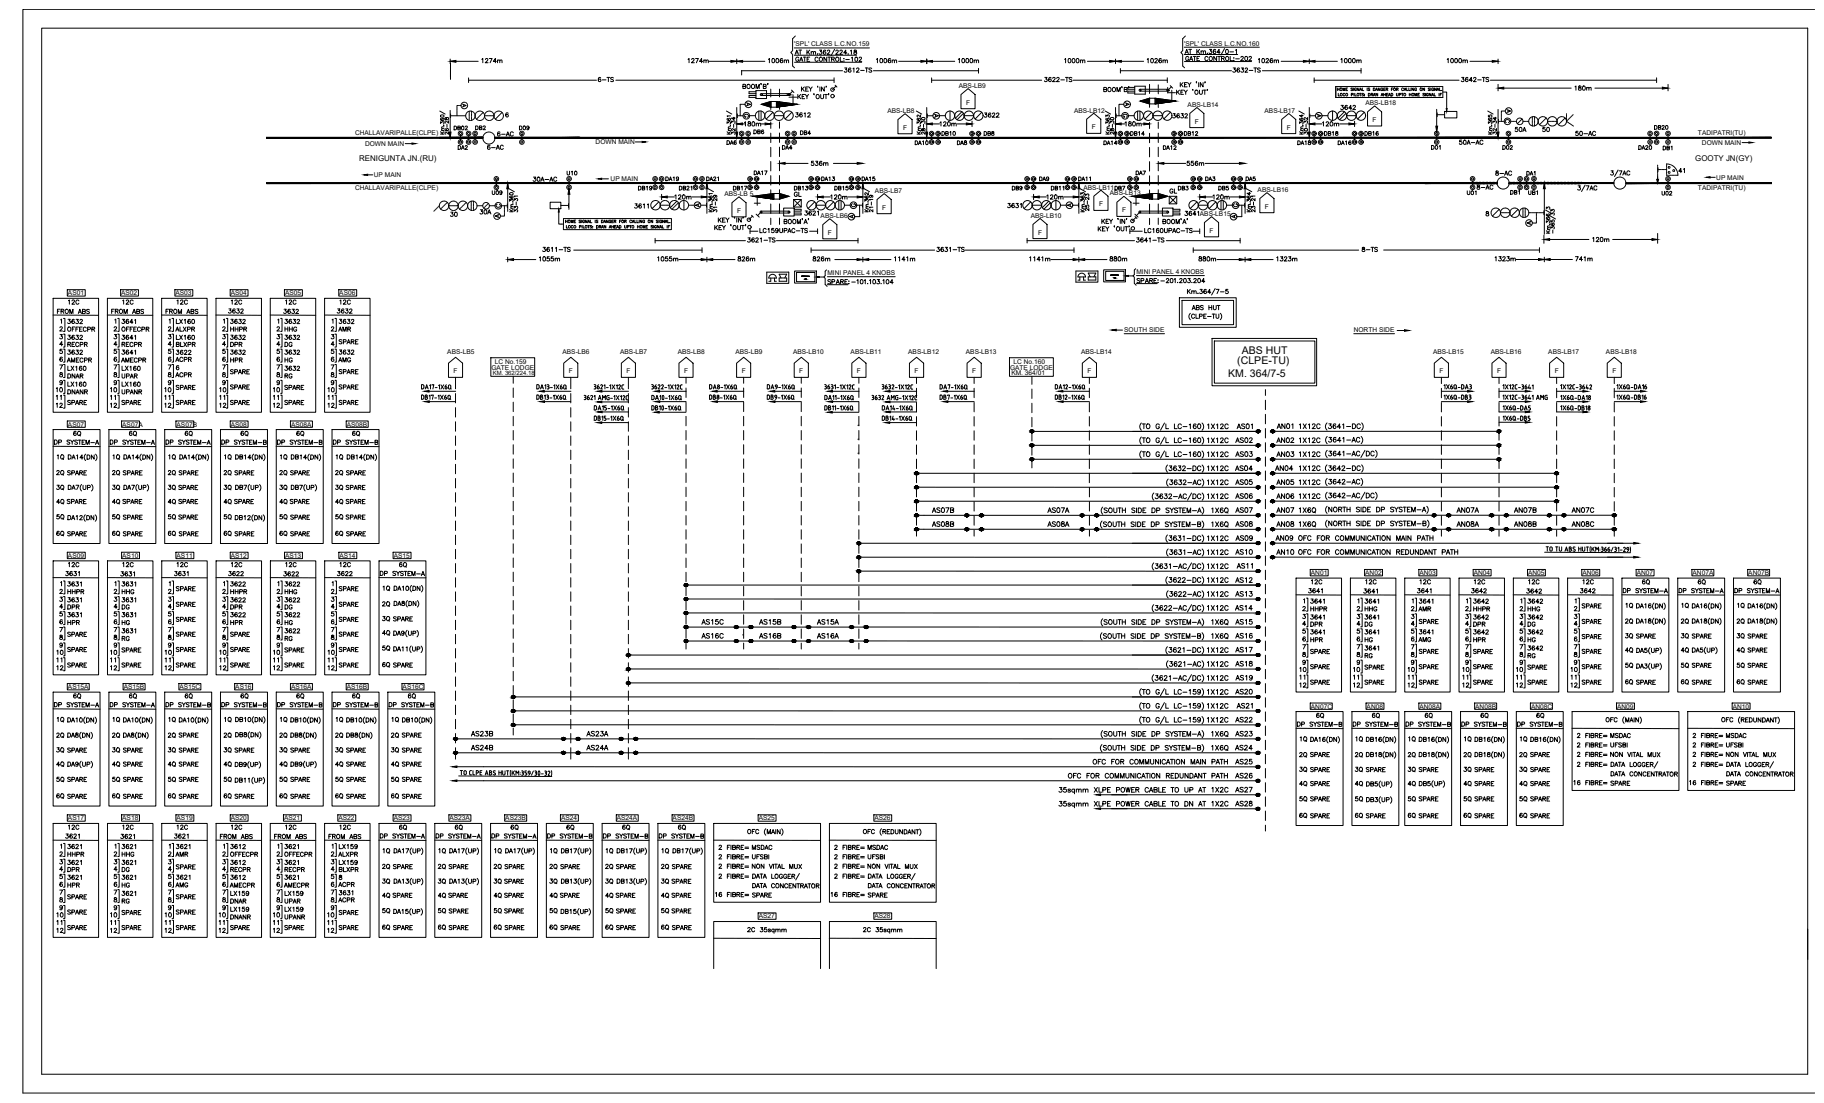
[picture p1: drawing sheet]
<svg xmlns="http://www.w3.org/2000/svg" width="965mm" height="583mm" viewBox="0 0 965 583" stroke-linecap="round" stroke-linejoin="round" font-family="sans-serif">
<defs><g id="words">
<g font-size="6.6">
<text x="559" y="421">35sqmm XLPE POWER CABLE TO UP AT</text>
<text x="559" y="428">35sqmm XLPE POWER CABLE TO DN AT</text>
</g>
<g font-size="6.2">
<text x="687" y="279">1X6Q</text>
<text x="640" y="331">1X6Q</text>
<text x="640" y="339">1X6Q</text>
<text x="696" y="381">6Q</text>
<text x="725" y="381">6Q</text>
<text x="753" y="381">6Q</text>
<text x="782" y="381">6Q</text>
<text x="812" y="381">6Q</text>
<text x="248" y="398">AS24B</text>
<text x="309" y="398">AS24A</text>
<text x="653" y="398">AS24</text>
<text x="653" y="405">AS25</text>
<text x="653" y="412">AS26</text>
<text x="653" y="420">AS27</text>
<text x="640" y="427">1X2C</text>
<text x="394" y="494">2C 35sqmm</text>
<text x="456" y="494">2C 35sqmm</text>
</g>
<g font-size="5.7">
<text x="254" y="34">1274m</text>
<text x="363" y="34">1274m</text>
<text x="406" y="34">1006m</text>
<text x="463" y="34">1006m</text>
<text x="506" y="34">1000m</text>
<text x="562" y="34">1000m</text>
<text x="606" y="34">1026m</text>
<text x="665" y="34">1026m</text>
<text x="708" y="34">1000m</text>
<text x="764" y="34">1000m</text>
<text x="446" y="39">3612-TS</text>
<text x="651" y="39">3632-TS</text>
<text x="392" y="48">BOOM`B'</text>
<text x="708" y="59">3642</text>
<text x="800" y="71">50A</text>
<text x="815" y="71">50</text>
<text x="771" y="77">50A-AC</text>
<text x="833" y="73">50-AC</text>
<text x="428" y="89">536m</text>
<text x="627" y="89">556m</text>
<text x="419" y="105">GL</text>
<text x="532" y="111">3631</text>
<text x="237" y="115">30</text>
<text x="626" y="115">3641</text>
<text x="286" y="134">3611-TS</text>
<text x="495" y="134">3631-TS</text>
<text x="720" y="134">8-TS</text>
<text x="284" y="139">1055m</text>
<text x="347" y="139">1055m</text>
<text x="389" y="139">826m</text>
<text x="429" y="139">826m</text>
<text x="472" y="139">1141m</text>
<text x="544" y="139">1141m</text>
<text x="586" y="139">880m</text>
<text x="633" y="139">880m</text>
<text x="675" y="139">1323m</text>
<text x="790" y="139">1323m</text>
<text x="833" y="139">741m</text>
<text x="30" y="167">FROM ABS</text>
<text x="58" y="167">FROM ABS</text>
<text x="87" y="167">FROM ABS</text>
<text x="120" y="167">3632</text>
<text x="177" y="167">3632</text>
<text x="630" y="165">ABS HUT</text>
<text x="35" y="172">3632</text>
<text x="64" y="172">3641</text>
<text x="92" y="172">LX160</text>
<text x="121" y="172">3632</text>
<text x="150" y="172">3632</text>
<text x="179" y="172">3632</text>
<text x="35" y="184">RECPR</text>
<text x="64" y="184">RECPR</text>
<text x="92" y="184">BLXPR</text>
<text x="121" y="184">DPR</text>
<text x="150" y="184">DG</text>
<text x="35" y="188">3632</text>
<text x="64" y="188">3641</text>
<text x="92" y="188">3622</text>
<text x="121" y="188">3632</text>
<text x="150" y="188">3632</text>
<text x="35" y="197">LX160</text>
<text x="64" y="197">LX160</text>
<text x="150" y="197">3632</text>
<text x="121" y="199">SPARE</text>
<text x="179" y="199">SPARE</text>
<text x="29" y="208">10</text>
<text x="58" y="208">10</text>
<text x="86" y="208">10</text>
<text x="115" y="208">10</text>
<text x="121" y="207">SPARE</text>
<text x="144" y="208">10</text>
<text x="173" y="208">10</text>
<text x="179" y="207">SPARE</text>
<text x="374" y="207">DA8-1X6Q</text>
<text x="405" y="207">DA9-1X6Q</text>
<text x="496" y="207">DA7-1X6Q</text>
<text x="35" y="215">SPARE</text>
<text x="64" y="215">SPARE</text>
<text x="92" y="215">SPARE</text>
<text x="121" y="215">SPARE</text>
<text x="150" y="215">SPARE</text>
<text x="179" y="215">SPARE</text>
<text x="374" y="212">DB8-1X6Q</text>
<text x="854" y="212">1X6Q-DB16</text>
<text x="794" y="218">1X6Q-DA5</text>
<text x="638" y="228">1X12C</text>
<text x="653" y="228">AS01</text>
<text x="675" y="228">AN01</text>
<text x="687" y="228">1X12C</text>
<text x="794" y="223">1X6Q-DB5</text>
<text x="38" y="231">6Q</text>
<text x="68" y="231">6Q</text>
<text x="97" y="231">6Q</text>
<text x="127" y="231">6Q</text>
<text x="156" y="231">6Q</text>
<text x="186" y="231">6Q</text>
<text x="28" y="236">DP SYSTEM-A</text>
<text x="58" y="236">DP SYSTEM-A</text>
<text x="87" y="236">DP SYSTEM-A</text>
<text x="116" y="236">DP SYSTEM-B</text>
<text x="146" y="236">DP SYSTEM-B</text>
<text x="175" y="236">DP SYSTEM-B</text>
<text x="638" y="235">1X12C</text>
<text x="653" y="235">AS02</text>
<text x="675" y="235">AN02</text>
<text x="687" y="235">1X12C</text>
<text x="29" y="244">1Q</text>
<text x="59" y="244">1Q</text>
<text x="89" y="244">1Q</text>
<text x="118" y="244">1Q</text>
<text x="147" y="244">1Q</text>
<text x="177" y="244">1Q</text>
<text x="638" y="242">1X12C</text>
<text x="653" y="242">AS03</text>
<text x="675" y="242">AN03</text>
<text x="687" y="242">1X12C</text>
<text x="638" y="250">1X12C</text>
<text x="653" y="250">AS04</text>
<text x="674" y="250">AN04</text>
<text x="687" y="250">1X12C</text>
<text x="29" y="252">2Q</text>
<text x="59" y="252">2Q</text>
<text x="88" y="252">2Q</text>
<text x="117" y="252">2Q</text>
<text x="147" y="252">2Q</text>
<text x="177" y="252">2Q</text>
<text x="638" y="257">1X12C</text>
<text x="653" y="257">AS05</text>
<text x="675" y="257">AN05</text>
<text x="687" y="257">1X12C</text>
<text x="29" y="260">3Q</text>
<text x="59" y="260">3Q</text>
<text x="88" y="260">3Q</text>
<text x="117" y="260">3Q</text>
<text x="147" y="260">3Q</text>
<text x="177" y="260">3Q</text>
<text x="29" y="267">4Q</text>
<text x="59" y="267">4Q</text>
<text x="88" y="267">4Q</text>
<text x="117" y="267">4Q</text>
<text x="147" y="267">4Q</text>
<text x="177" y="267">4Q</text>
<text x="638" y="265">1X12C</text>
<text x="653" y="264">AS06</text>
<text x="675" y="265">AN06</text>
<text x="687" y="265">1X12C</text>
<text x="29" y="276">5Q</text>
<text x="59" y="276">5Q</text>
<text x="64" y="276">SPARE</text>
<text x="88" y="276">5Q</text>
<text x="93" y="276">SPARE</text>
<text x="117" y="276">5Q</text>
<text x="147" y="276">5Q</text>
<text x="153" y="276">SPARE</text>
<text x="177" y="276">5Q</text>
<text x="182" y="276">SPARE</text>
<text x="492" y="272">AS07B</text>
<text x="554" y="272">AS07A</text>
<text x="640" y="272">1X6Q</text>
<text x="653" y="272">AS07</text>
<text x="675" y="272">AN07</text>
<text x="687" y="272">1X6Q</text>
<text x="770" y="272">AN07A</text>
<text x="800" y="272">AN07B</text>
<text x="831" y="272">AN07C</text>
<text x="492" y="279">AS08B</text>
<text x="554" y="279">AS08A</text>
<text x="640" y="279">1X6Q</text>
<text x="653" y="279">AS08</text>
<text x="675" y="279">AN08</text>
<text x="770" y="279">AN08A</text>
<text x="800" y="279">AN08B</text>
<text x="831" y="279">AN08C</text>
<text x="29" y="284">6Q</text>
<text x="35" y="284">SPARE</text>
<text x="59" y="284">6Q</text>
<text x="64" y="284">SPARE</text>
<text x="88" y="284">6Q</text>
<text x="94" y="284">SPARE</text>
<text x="118" y="284">6Q</text>
<text x="123" y="284">SPARE</text>
<text x="147" y="284">6Q</text>
<text x="153" y="284">SPARE</text>
<text x="177" y="284">6Q</text>
<text x="182" y="284">SPARE</text>
<text x="638" y="287">1X12C</text>
<text x="653" y="286">AS09</text>
<text x="674" y="286">AN09</text>
<text x="686" y="286">OFC FOR COMMUNICATION MAIN PATH</text>
<text x="653" y="294">AS10</text>
<text x="675" y="294">AN10</text>
<text x="686" y="294">OFC FOR COMMUNICATION REDUNDANT PATH</text>
<text x="638" y="294">1X12C</text>
<text x="35" y="301">12C</text>
<text x="63" y="306">3631</text>
<text x="64" y="301">12C</text>
<text x="93" y="301">12C</text>
<text x="121" y="301">12C</text>
<text x="149" y="306">3622</text>
<text x="150" y="301">12C</text>
<text x="179" y="301">12C</text>
<text x="211" y="301">6Q</text>
<text x="638" y="302">1X12C</text>
<text x="653" y="301">AS11</text>
<text x="638" y="309">1X12C</text>
<text x="653" y="309">AS12</text>
<text x="693" y="310">12C</text>
<text x="721" y="310">12C</text>
<text x="750" y="310">12C</text>
<text x="779" y="310">12C</text>
<text x="808" y="310">12C</text>
<text x="836" y="310">12C</text>
<text x="868" y="310">6Q</text>
<text x="897" y="310">6Q</text>
<text x="927" y="310">6Q</text>
<text x="35" y="315">HHPR</text>
<text x="64" y="315">HHG</text>
<text x="121" y="315">HHPR</text>
<text x="150" y="315">HHG</text>
<text x="202" y="313">1Q</text>
<text x="638" y="316">1X12C</text>
<text x="653" y="316">AS13</text>
<text x="720" y="315">3641</text>
<text x="807" y="315">3642</text>
<text x="858" y="314">DP SYSTEM-A</text>
<text x="887" y="314">DP SYSTEM-A</text>
<text x="917" y="314">DP SYSTEM-A</text>
<text x="35" y="319">3631</text>
<text x="64" y="319">3631</text>
<text x="121" y="319">3622</text>
<text x="150" y="319">3622</text>
<text x="201" y="321">2Q</text>
<text x="638" y="323">1X12C</text>
<text x="653" y="323">AS14</text>
<text x="693" y="320">3641</text>
<text x="721" y="320">3641</text>
<text x="750" y="320">3641</text>
<text x="779" y="320">3642</text>
<text x="807" y="320">3642</text>
<text x="836" y="322">SPARE</text>
<text x="859" y="322">1Q</text>
<text x="889" y="322">1Q</text>
<text x="918" y="322">1Q</text>
<text x="201" y="329">3Q</text>
<text x="693" y="328">3641</text>
<text x="721" y="328">3641</text>
<text x="779" y="328">3642</text>
<text x="807" y="328">3642</text>
<text x="35" y="331">HPR</text>
<text x="64" y="331">HG</text>
<text x="121" y="331">HPR</text>
<text x="150" y="331">HG</text>
<text x="370" y="331">AS15C</text>
<text x="401" y="331">AS15B</text>
<text x="431" y="331">AS15A</text>
<text x="653" y="331">AS15</text>
<text x="859" y="331">2Q</text>
<text x="888" y="331">2Q</text>
<text x="918" y="331">2Q</text>
<text x="64" y="340">RG</text>
<text x="150" y="340">RG</text>
<text x="201" y="337">4Q</text>
<text x="370" y="338">AS16C</text>
<text x="401" y="338">AS16B</text>
<text x="431" y="338">AS16A</text>
<text x="653" y="338">AS16</text>
<text x="693" y="336">3641</text>
<text x="693" y="340">HPR</text>
<text x="721" y="336">3641</text>
<text x="721" y="340">HG</text>
<text x="750" y="336">3641</text>
<text x="779" y="336">3642</text>
<text x="779" y="340">HPR</text>
<text x="807" y="336">3642</text>
<text x="808" y="340">HG</text>
<text x="836" y="339">SPARE</text>
<text x="859" y="338">3Q</text>
<text x="888" y="338">3Q</text>
<text x="918" y="338">3Q</text>
<text x="64" y="346">SPARE</text>
<text x="150" y="346">SPARE</text>
<text x="201" y="345">5Q</text>
<text x="638" y="346">1X12C</text>
<text x="653" y="346">AS17</text>
<text x="859" y="346">4Q</text>
<text x="888" y="346">4Q</text>
<text x="918" y="346">4Q</text>
<text x="29" y="351">11</text>
<text x="35" y="354">SPARE</text>
<text x="58" y="351">11</text>
<text x="64" y="354">SPARE</text>
<text x="86" y="351">11</text>
<text x="92" y="354">SPARE</text>
<text x="115" y="351">11</text>
<text x="121" y="354">SPARE</text>
<text x="144" y="351">11</text>
<text x="150" y="354">SPARE</text>
<text x="173" y="351">11</text>
<text x="179" y="354">SPARE</text>
<text x="201" y="353">6Q</text>
<text x="207" y="354">SPARE</text>
<text x="638" y="353">1X12C</text>
<text x="653" y="353">AS18</text>
<text x="859" y="354">5Q</text>
<text x="888" y="354">5Q</text>
<text x="894" y="354">SPARE</text>
<text x="918" y="354">5Q</text>
<text x="924" y="354">SPARE</text>
<text x="29" y="355">12</text>
<text x="58" y="355">12</text>
<text x="86" y="355">12</text>
<text x="115" y="355">12</text>
<text x="144" y="355">12</text>
<text x="173" y="355">12</text>
<text x="693" y="355">SPARE</text>
<text x="721" y="355">SPARE</text>
<text x="750" y="355">SPARE</text>
<text x="779" y="355">SPARE</text>
<text x="807" y="355">SPARE</text>
<text x="836" y="355">SPARE</text>
<text x="638" y="361">1X12C</text>
<text x="653" y="361">AS19</text>
<text x="691" y="360" transform="rotate(-90 691 360)">11</text>
<text x="715" y="360">11</text>
<text x="744" y="360">11</text>
<text x="778" y="360" transform="rotate(-90 778 360)">11</text>
<text x="801" y="360">11</text>
<text x="830" y="360">11</text>
<text x="859" y="363">6Q</text>
<text x="889" y="363">6Q</text>
<text x="918" y="363">6Q</text>
<text x="38" y="370">6Q</text>
<text x="68" y="370">6Q</text>
<text x="97" y="370">6Q</text>
<text x="127" y="370">6Q</text>
<text x="156" y="370">6Q</text>
<text x="186" y="370">6Q</text>
<text x="215" y="370">6Q</text>
<text x="638" y="368">1X12C</text>
<text x="653" y="368">AS20</text>
<text x="28" y="375">DP SYSTEM-A</text>
<text x="58" y="375">DP SYSTEM-A</text>
<text x="87" y="375">DP SYSTEM-B</text>
<text x="116" y="375">DP SYSTEM-B</text>
<text x="146" y="375">DP SYSTEM-B</text>
<text x="175" y="375">DP SYSTEM-B</text>
<text x="205" y="375">DP SYSTEM-B</text>
<text x="638" y="375">1X12C</text>
<text x="653" y="375">AS21</text>
<text x="29" y="383">1Q</text>
<text x="59" y="383">1Q</text>
<text x="89" y="383">1Q</text>
<text x="118" y="383">1Q</text>
<text x="147" y="383">1Q</text>
<text x="177" y="383">1Q</text>
<text x="206" y="383">1Q</text>
<text x="638" y="383">1X12C</text>
<text x="653" y="383">AS22</text>
<text x="29" y="391">2Q</text>
<text x="59" y="391">2Q</text>
<text x="88" y="391">2Q</text>
<text x="117" y="391">2Q</text>
<text x="147" y="391">2Q</text>
<text x="177" y="391">2Q</text>
<text x="206" y="391">2Q</text>
<text x="248" y="390">AS23B</text>
<text x="309" y="390">AS23A</text>
<text x="640" y="390">1X6Q</text>
<text x="653" y="390">AS23</text>
<text x="687" y="393">1Q</text>
<text x="716" y="393">1Q</text>
<text x="744" y="393">1Q</text>
<text x="774" y="393">1Q</text>
<text x="803" y="393">1Q</text>
<text x="29" y="399">3Q</text>
<text x="59" y="399">3Q</text>
<text x="88" y="399">3Q</text>
<text x="117" y="399">3Q</text>
<text x="147" y="399">3Q</text>
<text x="177" y="399">3Q</text>
<text x="206" y="399">3Q</text>
<text x="640" y="398">1X6Q</text>
<text x="687" y="401">2Q</text>
<text x="692" y="401">SPARE</text>
<text x="716" y="401">2Q</text>
<text x="744" y="401">2Q</text>
<text x="773" y="401">2Q</text>
<text x="803" y="401">2Q</text>
<text x="809" y="401">SPARE</text>
<text x="851" y="401">NON VITAL MUX</text>
<text x="912" y="401">NON VITAL MUX</text>
<text x="29" y="406">4Q</text>
<text x="59" y="406">4Q</text>
<text x="88" y="406">4Q</text>
<text x="117" y="406">4Q</text>
<text x="147" y="406">4Q</text>
<text x="177" y="406">4Q</text>
<text x="206" y="406">4Q</text>
<text x="577" y="405">OFC FOR COMMUNICATION MAIN PATH</text>
<text x="564" y="412">OFC FOR COMMUNICATION REDUNDANT PATH</text>
<text x="687" y="409">3Q</text>
<text x="716" y="409">3Q</text>
<text x="744" y="409">3Q</text>
<text x="773" y="409">3Q</text>
<text x="803" y="409">3Q</text>
<text x="851" y="411">DATA CONCENTRATOR</text>
<text x="913" y="411">DATA CONCENTRATOR</text>
<text x="29" y="414">5Q</text>
<text x="35" y="414">SPARE</text>
<text x="59" y="414">5Q</text>
<text x="65" y="414">SPARE</text>
<text x="88" y="414">5Q</text>
<text x="94" y="414">SPARE</text>
<text x="117" y="414">5Q</text>
<text x="147" y="414">5Q</text>
<text x="153" y="414">SPARE</text>
<text x="177" y="414">5Q</text>
<text x="182" y="414">SPARE</text>
<text x="206" y="414">5Q</text>
<text x="212" y="414">SPARE</text>
<text x="640" y="420">1X2C</text>
<text x="687" y="417">4Q</text>
<text x="716" y="417">4Q</text>
<text x="744" y="417">4Q</text>
<text x="774" y="417">4Q</text>
<text x="803" y="417">4Q</text>
<text x="831" y="416">16 FIBRE=</text>
<text x="851" y="416">SPARE</text>
<text x="893" y="416">16 FIBRE=</text>
<text x="912" y="416">SPARE</text>
<text x="29" y="423">6Q</text>
<text x="59" y="423">6Q</text>
<text x="88" y="423">6Q</text>
<text x="118" y="423">6Q</text>
<text x="147" y="423">6Q</text>
<text x="177" y="423">6Q</text>
<text x="206" y="423">6Q</text>
<text x="687" y="424">5Q</text>
<text x="693" y="424">SPARE</text>
<text x="716" y="424">5Q</text>
<text x="744" y="424">5Q</text>
<text x="750" y="424">SPARE</text>
<text x="774" y="424">5Q</text>
<text x="779" y="424">SPARE</text>
<text x="803" y="424">5Q</text>
<text x="809" y="424">SPARE</text>
<text x="653" y="427">AS28</text>
<text x="687" y="433">6Q</text>
<text x="716" y="433">6Q</text>
<text x="744" y="433">6Q</text>
<text x="774" y="433">6Q</text>
<text x="803" y="433">6Q</text>
<text x="211" y="440">6Q</text>
<text x="240" y="440">6Q</text>
<text x="270" y="440">6Q</text>
<text x="299" y="440">6Q</text>
<text x="328" y="440">6Q</text>
<text x="358" y="440">6Q</text>
<text x="34" y="444">3621</text>
<text x="91" y="444">3621</text>
<text x="200" y="444">DP SYSTEM-A</text>
<text x="230" y="444">DP SYSTEM-A</text>
<text x="259" y="444">DP SYSTEM-A</text>
<text x="289" y="444">DP SYSTEM-B</text>
<text x="318" y="444">DP SYSTEM-B</text>
<text x="348" y="444">DP SYSTEM-B</text>
<text x="202" y="452">1Q</text>
<text x="231" y="452">1Q</text>
<text x="261" y="452">1Q</text>
<text x="290" y="452">1Q</text>
<text x="320" y="452">1Q</text>
<text x="349" y="452">1Q</text>
<text x="379" y="450">2 FIBRE=</text>
<text x="379" y="455">2 FIBRE=</text>
<text x="397" y="450">MSDAC</text>
<text x="397" y="455">UFSBI</text>
<text x="441" y="450">2 FIBRE=</text>
<text x="441" y="455">2 FIBRE=</text>
<text x="458" y="450">MSDAC</text>
<text x="458" y="455">UFSBI</text>
<text x="35" y="462">DPR</text>
<text x="64" y="462">DG</text>
<text x="92" y="460">SPARE</text>
<text x="121" y="462">RECPR</text>
<text x="150" y="462">RECPR</text>
<text x="179" y="462">BLXPR</text>
<text x="201" y="460">2Q</text>
<text x="207" y="460">SPARE</text>
<text x="231" y="460">2Q</text>
<text x="237" y="460">SPARE</text>
<text x="260" y="460">2Q</text>
<text x="266" y="460">SPARE</text>
<text x="290" y="460">2Q</text>
<text x="296" y="460">SPARE</text>
<text x="319" y="460">2Q</text>
<text x="325" y="460">SPARE</text>
<text x="349" y="460">2Q</text>
<text x="355" y="460">SPARE</text>
<text x="379" y="460">2 FIBRE=</text>
<text x="397" y="460">NON VITAL MUX</text>
<text x="441" y="460">2 FIBRE=</text>
<text x="458" y="460">NON VITAL MUX</text>
<text x="35" y="466">3621</text>
<text x="64" y="466">3621</text>
<text x="121" y="466">3612</text>
<text x="150" y="466">3621</text>
<text x="379" y="465">2 FIBRE=</text>
<text x="441" y="465">2 FIBRE=</text>
<text x="92" y="470">AMG</text>
<text x="201" y="468">3Q</text>
<text x="231" y="468">3Q</text>
<text x="260" y="468">3Q</text>
<text x="266" y="468">SPARE</text>
<text x="290" y="468">3Q</text>
<text x="320" y="468">3Q</text>
<text x="349" y="468">3Q</text>
<text x="355" y="468">SPARE</text>
<text x="397" y="471">DATA CONCENTRATOR</text>
<text x="458" y="471">DATA CONCENTRATOR</text>
<text x="35" y="476">SPARE</text>
<text x="64" y="474">3621</text>
<text x="92" y="476">SPARE</text>
<text x="121" y="474">LX159</text>
<text x="150" y="474">LX159</text>
<text x="179" y="474">3631</text>
<text x="201" y="476">4Q</text>
<text x="207" y="476">SPARE</text>
<text x="231" y="476">4Q</text>
<text x="236" y="476">SPARE</text>
<text x="260" y="476">4Q</text>
<text x="266" y="476">SPARE</text>
<text x="290" y="476">4Q</text>
<text x="296" y="476">SPARE</text>
<text x="320" y="476">4Q</text>
<text x="325" y="476">SPARE</text>
<text x="349" y="476">4Q</text>
<text x="355" y="476">SPARE</text>
<text x="29" y="486">10</text>
<text x="35" y="484">SPARE</text>
<text x="58" y="486">10</text>
<text x="86" y="486">10</text>
<text x="92" y="484">SPARE</text>
<text x="115" y="486">10</text>
<text x="144" y="486">10</text>
<text x="173" y="486">10</text>
<text x="201" y="484">5Q</text>
<text x="231" y="484">5Q</text>
<text x="260" y="484">5Q</text>
<text x="266" y="484">SPARE</text>
<text x="290" y="484">5Q</text>
<text x="320" y="484">5Q</text>
<text x="349" y="484">5Q</text>
<text x="355" y="484">SPARE</text>
<text x="121" y="487">DNANR</text>
<text x="150" y="487">UPANR</text>
<text x="35" y="492">SPARE</text>
<text x="64" y="492">SPARE</text>
<text x="92" y="492">SPARE</text>
<text x="121" y="492">SPARE</text>
<text x="150" y="492">SPARE</text>
<text x="179" y="492">SPARE</text>
<text x="201" y="492">6Q</text>
<text x="207" y="492">SPARE</text>
<text x="231" y="492">6Q</text>
<text x="237" y="492">SPARE</text>
<text x="260" y="492">6Q</text>
<text x="266" y="492">SPARE</text>
<text x="290" y="492">6Q</text>
<text x="296" y="492">SPARE</text>
<text x="320" y="492">6Q</text>
<text x="325" y="492">SPARE</text>
<text x="349" y="492">6Q</text>
<text x="355" y="492">SPARE</text>
</g>
<g font-size="5.6">
<text x="657" y="187">ABS HUT</text>
<text x="655" y="192">(CLPE-TU)</text>
<text x="650" y="200">KM. 364/7-5</text>
</g>
<g font-size="5.3">
<text x="316" y="44">6-TS</text>
<text x="551" y="44">3622-TS</text>
<text x="772" y="44">3642-TS</text>
<text x="420" y="63">3612</text>
<text x="520" y="63">3622</text>
<text x="619" y="63">3632</text>
<text x="239" y="69">DB02</text>
<text x="251" y="69">DB2</text>
<text x="274" y="69">D09</text>
<text x="390" y="72" transform="rotate(-90 390 72)">32-34</text>
<text x="393" y="67">180m</text>
<text x="398" y="72">DB6</text>
<text x="491" y="72" transform="rotate(-90 491 72)">28-30</text>
<text x="496" y="67">120m</text>
<text x="591" y="72" transform="rotate(-90 591 72)">28-30</text>
<text x="594" y="67">180m</text>
<text x="699" y="67">120m</text>
<text x="262" y="73">6-AC</text>
<text x="384" y="77">DA6</text>
<text x="257" y="80">6-AC</text>
<text x="615" y="80">DA12</text>
<text x="879" y="80">DB1</text>
<text x="299" y="93">U10</text>
<text x="790" y="93">8-AC</text>
<text x="807" y="93">DA1</text>
<text x="887" y="92">41</text>
<text x="281" y="97">30A-AC</text>
<text x="780" y="101">8-AC</text>
<text x="260" y="104">U09</text>
<text x="356" y="106">120m</text>
<text x="439" y="106">120m</text>
<text x="553" y="106">120m</text>
<text x="618" y="103">GL</text>
<text x="641" y="106">120m</text>
<text x="798" y="104">DB1</text>
<text x="808" y="104">UB1</text>
<text x="878" y="104">U02</text>
<text x="253" y="114">30A</text>
<text x="275" y="113" transform="rotate(-90 275 113)">33-31</text>
<text x="335" y="111">3611</text>
<text x="425" y="115">3621</text>
<text x="401" y="124">LC159UPAC-TS</text>
<text x="605" y="124">LC160UPAC-TS</text>
<text x="394" y="129">3621-TS</text>
<text x="600" y="129">3641-TS</text>
<text x="35" y="162">12C</text>
<text x="64" y="162">12C</text>
<text x="93" y="162">12C</text>
<text x="121" y="162">12C</text>
<text x="150" y="162">12C</text>
<text x="179" y="162">12C</text>
<text x="149" y="167">3632</text>
<text x="35" y="176">OFFECPR</text>
<text x="64" y="176">OFFECPR</text>
<text x="92" y="176">ALXPR</text>
<text x="121" y="176">HHPR</text>
<text x="150" y="176">HHG</text>
<text x="178" y="176">AMR</text>
<text x="35" y="180">3632</text>
<text x="64" y="180">3641</text>
<text x="92" y="180">LX160</text>
<text x="121" y="180">3632</text>
<text x="150" y="180">3632</text>
<text x="179" y="183">SPARE</text>
<text x="92" y="192">ACPR</text>
<text x="179" y="188">3632</text>
<text x="35" y="192">AMECPR</text>
<text x="64" y="192">AMECPR</text>
<text x="121" y="192">HPR</text>
<text x="150" y="192">HG</text>
<text x="178" y="192">AMG</text>
<text x="35" y="201">DNAR</text>
<text x="64" y="201">UPAR</text>
<text x="92" y="200">ACPR</text>
<text x="150" y="201">RG</text>
<text x="35" y="205">LX160</text>
<text x="35" y="209">DNANR</text>
<text x="64" y="205">LX160</text>
<text x="64" y="209">UPANR</text>
<text x="92" y="207">SPARE</text>
<text x="150" y="207">SPARE</text>
<text x="763" y="206">1X6Q-DA3</text>
<text x="854" y="206">1X6Q-DA16</text>
<text x="29" y="212">11</text>
<text x="58" y="212">11</text>
<text x="86" y="212">11</text>
<text x="115" y="212">11</text>
<text x="144" y="212">11</text>
<text x="173" y="212">11</text>
<text x="496" y="212">DB7-1X6Q</text>
<text x="29" y="216">12</text>
<text x="58" y="216">12</text>
<text x="86" y="216">12</text>
<text x="115" y="216">12</text>
<text x="144" y="216">12</text>
<text x="173" y="216">12</text>
<text x="313" y="218">DA15-1X6Q</text>
<text x="435" y="218">DB11-1X6Q</text>
<text x="466" y="218">DA14-1X6Q</text>
<text x="35" y="252">SPARE</text>
<text x="64" y="252">SPARE</text>
<text x="94" y="252">SPARE</text>
<text x="123" y="252">SPARE</text>
<text x="153" y="252">SPARE</text>
<text x="182" y="252">SPARE</text>
<text x="93" y="260">SPARE</text>
<text x="182" y="260">SPARE</text>
<text x="35" y="267">SPARE</text>
<text x="64" y="267">SPARE</text>
<text x="93" y="267">SPARE</text>
<text x="123" y="267">SPARE</text>
<text x="153" y="267">SPARE</text>
<text x="182" y="267">SPARE</text>
<text x="34" y="305">3631</text>
<text x="91" y="305">3631</text>
<text x="120" y="305">3622</text>
<text x="177" y="305">3622</text>
<text x="200" y="305">DP SYSTEM-A</text>
<text x="35" y="311">3631</text>
<text x="64" y="311">3631</text>
<text x="121" y="311">3622</text>
<text x="150" y="311">3622</text>
<text x="92" y="313">SPARE</text>
<text x="179" y="313">SPARE</text>
<text x="691" y="314">3641</text>
<text x="749" y="314">3641</text>
<text x="778" y="314">3642</text>
<text x="835" y="314">3642</text>
<text x="35" y="323">DPR</text>
<text x="64" y="323">DG</text>
<text x="92" y="321">SPARE</text>
<text x="121" y="323">DPR</text>
<text x="150" y="323">DG</text>
<text x="179" y="321">SPARE</text>
<text x="693" y="324">HHPR</text>
<text x="721" y="324">HHG</text>
<text x="750" y="324">AMR</text>
<text x="779" y="324">HHPR</text>
<text x="808" y="324">HHG</text>
<text x="35" y="327">3631</text>
<text x="64" y="327">3631</text>
<text x="92" y="329">SPARE</text>
<text x="121" y="327">3622</text>
<text x="150" y="327">3622</text>
<text x="179" y="329">SPARE</text>
<text x="207" y="329">SPARE</text>
<text x="64" y="335">3631</text>
<text x="150" y="335">3622</text>
<text x="693" y="332">DPR</text>
<text x="721" y="332">DG</text>
<text x="750" y="331">SPARE</text>
<text x="779" y="332">DPR</text>
<text x="808" y="332">DG</text>
<text x="836" y="331">SPARE</text>
<text x="35" y="337">SPARE</text>
<text x="92" y="337">SPARE</text>
<text x="121" y="337">SPARE</text>
<text x="179" y="337">SPARE</text>
<text x="750" y="340">AMG</text>
<text x="865" y="338">SPARE</text>
<text x="894" y="338">SPARE</text>
<text x="924" y="338">SPARE</text>
<text x="29" y="347">10</text>
<text x="35" y="345">SPARE</text>
<text x="58" y="347">10</text>
<text x="86" y="347">10</text>
<text x="92" y="345">SPARE</text>
<text x="115" y="347">10</text>
<text x="121" y="345">SPARE</text>
<text x="144" y="347">10</text>
<text x="173" y="347">10</text>
<text x="179" y="345">SPARE</text>
<text x="693" y="346">SPARE</text>
<text x="721" y="345">3641</text>
<text x="750" y="346">SPARE</text>
<text x="779" y="346">SPARE</text>
<text x="807" y="345">3642</text>
<text x="836" y="346">SPARE</text>
<text x="924" y="346">SPARE</text>
<text x="721" y="349">RG</text>
<text x="808" y="349">RG</text>
<text x="687" y="356">10</text>
<text x="715" y="356">10</text>
<text x="744" y="356">10</text>
<text x="773" y="356">10</text>
<text x="801" y="356">10</text>
<text x="830" y="356">10</text>
<text x="687" y="364">12</text>
<text x="693" y="363">SPARE</text>
<text x="715" y="364">12</text>
<text x="721" y="363">SPARE</text>
<text x="744" y="364">12</text>
<text x="750" y="363">SPARE</text>
<text x="773" y="364">12</text>
<text x="779" y="363">SPARE</text>
<text x="801" y="364">12</text>
<text x="807" y="363">SPARE</text>
<text x="830" y="364">12</text>
<text x="836" y="363">SPARE</text>
<text x="865" y="363">SPARE</text>
<text x="894" y="363">SPARE</text>
<text x="924" y="363">SPARE</text>
<text x="685" y="385">DP SYSTEM-B</text>
<text x="715" y="385">DP SYSTEM-B</text>
<text x="743" y="385">DP SYSTEM-B</text>
<text x="772" y="385">DP SYSTEM-B</text>
<text x="802" y="385">DP SYSTEM-B</text>
<text x="94" y="391">SPARE</text>
<text x="212" y="391">SPARE</text>
<text x="833" y="391">2 FIBRE=</text>
<text x="833" y="396">2 FIBRE=</text>
<text x="851" y="391">MSDAC</text>
<text x="851" y="396">UFSBI</text>
<text x="895" y="391">2 FIBRE=</text>
<text x="895" y="396">2 FIBRE=</text>
<text x="912" y="391">MSDAC</text>
<text x="912" y="396">UFSBI</text>
<text x="35" y="399">SPARE</text>
<text x="65" y="399">SPARE</text>
<text x="94" y="399">SPARE</text>
<text x="123" y="399">SPARE</text>
<text x="153" y="399">SPARE</text>
<text x="182" y="399">SPARE</text>
<text x="212" y="399">SPARE</text>
<text x="833" y="401">2 FIBRE=</text>
<text x="895" y="401">2 FIBRE=</text>
<text x="65" y="406">SPARE</text>
<text x="94" y="406">SPARE</text>
<text x="182" y="406">SPARE</text>
<text x="212" y="406">SPARE</text>
<text x="833" y="406">2 FIBRE=</text>
<text x="895" y="406">2 FIBRE=</text>
<text x="693" y="409">SPARE</text>
<text x="722" y="409">SPARE</text>
<text x="750" y="409">SPARE</text>
<text x="779" y="409">SPARE</text>
<text x="809" y="409">SPARE</text>
<text x="693" y="416">SPARE</text>
<text x="779" y="416">SPARE</text>
<text x="809" y="416">SPARE</text>
<text x="35" y="423">SPARE</text>
<text x="65" y="423">SPARE</text>
<text x="94" y="423">SPARE</text>
<text x="123" y="423">SPARE</text>
<text x="153" y="423">SPARE</text>
<text x="182" y="423">SPARE</text>
<text x="212" y="423">SPARE</text>
<text x="693" y="433">SPARE</text>
<text x="722" y="433">SPARE</text>
<text x="750" y="433">SPARE</text>
<text x="779" y="433">SPARE</text>
<text x="809" y="433">SPARE</text>
<text x="35" y="439">12C</text>
<text x="64" y="439">12C</text>
<text x="93" y="439">12C</text>
<text x="121" y="439">12C</text>
<text x="150" y="439">12C</text>
<text x="179" y="439">12C</text>
<text x="35" y="449">3621</text>
<text x="63" y="444">3621</text>
<text x="64" y="449">3621</text>
<text x="92" y="449">3621</text>
<text x="116" y="444">FROM ABS</text>
<text x="121" y="449">3612</text>
<text x="144" y="444">FROM ABS</text>
<text x="150" y="449">3621</text>
<text x="173" y="444">FROM ABS</text>
<text x="179" y="449">LX159</text>
<text x="35" y="454">HHPR</text>
<text x="64" y="454">HHG</text>
<text x="92" y="454">AMR</text>
<text x="121" y="454">OFFECPR</text>
<text x="150" y="454">OFFECPR</text>
<text x="178" y="454">ALXPR</text>
<text x="35" y="458">3621</text>
<text x="64" y="458">3621</text>
<text x="121" y="458">3612</text>
<text x="150" y="458">3621</text>
<text x="179" y="458">LX159</text>
<text x="92" y="466">3621</text>
<text x="35" y="470">HPR</text>
<text x="64" y="470">HG</text>
<text x="121" y="470">AMECPR</text>
<text x="150" y="470">AMECPR</text>
<text x="178" y="470">ACPR</text>
<text x="64" y="478">RG</text>
<text x="121" y="478">DNAR</text>
<text x="150" y="478">UPAR</text>
<text x="178" y="478">ACPR</text>
<text x="377" y="475">16 FIBRE=</text>
<text x="397" y="475">SPARE</text>
<text x="439" y="475">16 FIBRE=</text>
<text x="458" y="475">SPARE</text>
<text x="64" y="484">SPARE</text>
<text x="121" y="483">LX159</text>
<text x="150" y="483">LX159</text>
<text x="179" y="484">SPARE</text>
<text x="237" y="484">SPARE</text>
<text x="325" y="484">SPARE</text>
<text x="29" y="490">11</text>
<text x="58" y="490">11</text>
<text x="86" y="490">11</text>
<text x="115" y="490">11</text>
<text x="144" y="490">11</text>
<text x="173" y="490">11</text>
<text x="29" y="494">12</text>
<text x="58" y="494">12</text>
<text x="86" y="494">12</text>
<text x="115" y="494">12</text>
<text x="144" y="494">12</text>
<text x="173" y="494">12</text>
</g>
<g font-size="4.9">
<text x="394" y="57">A</text>
<text x="594" y="57">A</text>
<text x="238" y="72" transform="rotate(-90 238 72)">26-28</text>
<text x="423" y="72">DB4</text>
<text x="693" y="72" transform="rotate(-90 693 72)">30-32</text>
<text x="793" y="72" transform="rotate(-90 793 72)">32-34</text>
<text x="874" y="69">DB20</text>
<text x="483" y="77">DA10</text>
<text x="497" y="72">DB10</text>
<text x="506" y="77">DA8</text>
<text x="520" y="72">DB8</text>
<text x="583" y="77">DA14</text>
<text x="597" y="72">DB14</text>
<text x="625" y="72">DB12</text>
<text x="685" y="77">DA18</text>
<text x="700" y="72">DB18</text>
<text x="707" y="77">DA16</text>
<text x="721" y="72">DB16</text>
<text x="241" y="80">DA2</text>
<text x="413" y="80">DA4</text>
<text x="756" y="80">D01</text>
<text x="794" y="80">D02</text>
<text x="866" y="80">DA20</text>
<text x="398" y="93">DA17</text>
<text x="600" y="93">DA7</text>
<text x="337" y="101">DB19</text>
<text x="351" y="96">DA19</text>
<text x="358" y="101">DB21</text>
<text x="373" y="96">DA21</text>
<text x="387" y="101">DB17</text>
<text x="419" y="101">DB13</text>
<text x="434" y="96">DA13</text>
<text x="441" y="101">DB15</text>
<text x="455" y="96">DA15</text>
<text x="534" y="101">DB9</text>
<text x="549" y="96">DA9</text>
<text x="555" y="101">DB11</text>
<text x="570" y="96">DA11</text>
<text x="589" y="101">DB7</text>
<text x="622" y="101">DB3</text>
<text x="637" y="96">DA3</text>
<text x="644" y="101">DB5</text>
<text x="658" y="96">DA5</text>
<text x="775" y="104">U01</text>
<text x="380" y="113" transform="rotate(-90 380 113)">31-29</text>
<text x="463" y="113" transform="rotate(-90 463 113)">21-19</text>
<text x="577" y="112" transform="rotate(-90 577 112)">25-23</text>
<text x="665" y="113" transform="rotate(-90 665 113)">23-21</text>
<text x="261" y="116">A</text>
<text x="807" y="120">A</text>
</g>
<g font-size="4.4">
<text x="393" y="63">G</text>
<text x="493" y="63">A</text>
<text x="593" y="63">G</text>
<text x="696" y="63">A</text>
<text x="796" y="66">C</text>
<text x="796" y="60">A</text>
<text x="261" y="110">C</text>
<text x="367" y="110">A</text>
<text x="449" y="110">G</text>
<text x="564" y="110">A</text>
<text x="652" y="110">G</text>
<text x="448" y="116">A</text>
<text x="651" y="116">A</text>
</g>
<g font-size="4.2">
<text x="190" y="85">RENIGUNTA JN.(RU)</text>
<text x="897" y="85">GOOTY JN(GY)</text>
</g>
<g font-size="3.5">
<text x="420" y="25">'SPL' CLASS L.C.NO.159</text>
<text x="626" y="24">'SPL' CLASS L.C.NO.160</text>
<text x="507" y="46">ABS-LB9</text>
<text x="469" y="60">ABS-LB8</text>
<text x="511" y="55">F</text>
<text x="568" y="60">ABS-LB12</text>
<text x="628" y="56">ABS-LB14</text>
<text x="669" y="60">ABS-LB17</text>
<text x="722" y="56">ABS-LB18</text>
<text x="632" y="65">F</text>
<text x="726" y="65">F</text>
<text x="188" y="71">CHALLAVARIPALLE(CLPE)</text>
<text x="478" y="69">F</text>
<text x="578" y="68">F</text>
<text x="681" y="69">F</text>
<text x="898" y="71">TADIPATRI(TU)</text>
<text x="193" y="77">DOWN MAIN</text>
<text x="315" y="76">DOWN MAIN</text>
<text x="900" y="77">DOWN MAIN</text>
<text x="198" y="94">UP MAIN</text>
<text x="323" y="96">UP MAIN</text>
<text x="908" y="95">UP MAIN</text>
<text x="188" y="100">CHALLAVARIPALLE(CLPE)</text>
<text x="463" y="102">ABS-LB7</text>
<text x="573" y="100">ABS-LB11</text>
<text x="665" y="101">ABS-LB16</text>
<text x="898" y="101">TADIPATRI(TU)</text>
<text x="383" y="104">ABS-LB 5</text>
<text x="587" y="103">ABS-LB13</text>
<text x="390" y="113">F</text>
<text x="467" y="111">F</text>
<text x="581" y="109">F</text>
<text x="594" y="112">F</text>
<text x="669" y="110">F</text>
<text x="434" y="115">ABS-LB6</text>
<text x="545" y="115">ABS-LB10</text>
<text x="635" y="114">ABS-LB15</text>
<text x="438" y="124">F</text>
<text x="549" y="124">F</text>
<text x="640" y="123">F</text>
<text x="438" y="146">MINI PANEL 4 KNOBS</text>
<text x="601" y="145">MINI PANEL 4 KNOBS</text>
<text x="36" y="156">AS01</text>
<text x="64" y="156">AS02</text>
<text x="93" y="156">AS03</text>
<text x="122" y="156">AS04</text>
<text x="151" y="156">AS05</text>
<text x="179" y="156">AS06</text>
<text x="595" y="176">SOUTH SIDE</text>
<text x="716" y="176">NORTH SIDE</text>
<text x="237" y="187">ABS-LB5</text>
<text x="298" y="187">ABS-LB6</text>
<text x="328" y="187">ABS-LB7</text>
<text x="359" y="187">ABS-LB8</text>
<text x="389" y="187">ABS-LB9</text>
<text x="419" y="187">ABS-LB10</text>
<text x="450" y="187">ABS-LB11</text>
<text x="480" y="187">ABS-LB12</text>
<text x="511" y="187">ABS-LB13</text>
<text x="572" y="187">ABS-LB14</text>
<text x="758" y="187">ABS-LB15</text>
<text x="789" y="187">ABS-LB16</text>
<text x="819" y="187">ABS-LB17</text>
<text x="850" y="187">ABS-LB18</text>
<text x="240" y="197">F</text>
<text x="260" y="195">GATE LODGE</text>
<text x="262" y="192">LC No.159</text>
<text x="301" y="197">F</text>
<text x="331" y="197">F</text>
<text x="362" y="197">F</text>
<text x="392" y="197">F</text>
<text x="423" y="197">F</text>
<text x="453" y="197">F</text>
<text x="484" y="197">F</text>
<text x="514" y="197">F</text>
<text x="534" y="195">GATE LODGE</text>
<text x="536" y="192">LC No.160</text>
<text x="575" y="197">F</text>
<text x="761" y="197">F</text>
<text x="792" y="197">F</text>
<text x="822" y="197">F</text>
<text x="853" y="197">F</text>
<text x="535" y="198">KM. 364/01</text>
<text x="36" y="225">AS07</text>
<text x="65" y="225">AS07A</text>
<text x="93" y="225">AS07B</text>
<text x="122" y="225">AS08</text>
<text x="154" y="225">AS08A</text>
<text x="183" y="225">AS08B</text>
<text x="36" y="295">AS09</text>
<text x="65" y="295">AS10</text>
<text x="93" y="295">AS11</text>
<text x="122" y="295">AS12</text>
<text x="151" y="295">AS13</text>
<text x="180" y="295">AS14</text>
<text x="208" y="295">AS15</text>
<text x="693" y="304" transform="rotate(1 693 304)">AN01</text>
<text x="722" y="304" transform="rotate(1 722 304)">AN02</text>
<text x="751" y="304" transform="rotate(1 751 304)">AN03</text>
<text x="780" y="304" transform="rotate(1 780 304)">AN04</text>
<text x="808" y="304" transform="rotate(1 808 304)">AN05</text>
<text x="837" y="304" transform="rotate(1 837 304)">AN06</text>
<text x="866" y="304" transform="rotate(1 866 304)">AN07</text>
<text x="895" y="304">AN07A</text>
<text x="925" y="304">AN07B</text>
<text x="36" y="364">AS15A</text>
<text x="65" y="364">AS15B</text>
<text x="95" y="364">AS15C</text>
<text x="124" y="364">AS16</text>
<text x="154" y="364">AS16A</text>
<text x="183" y="364">AS16B</text>
<text x="213" y="364">AS16C</text>
<text x="693" y="375">AN07C</text>
<text x="723" y="375">AN08</text>
<text x="751" y="375">AN08A</text>
<text x="780" y="375">AN08B</text>
<text x="810" y="375">AN08C</text>
<text x="855" y="375">AN09</text>
<text x="917" y="375">AN10</text>
<text x="36" y="434">AS17</text>
<text x="65" y="434">AS18</text>
<text x="93" y="434">AS19</text>
<text x="122" y="434">AS20</text>
<text x="150" y="434">AS21</text>
<text x="179" y="434">AS22</text>
<text x="208" y="434">AS23</text>
<text x="238" y="434">AS23A</text>
<text x="267" y="434">AS23B</text>
<text x="297" y="434">AS24</text>
<text x="326" y="434">AS24A</text>
<text x="356" y="434">AS24B</text>
<text x="401" y="434">AS25</text>
<text x="463" y="434">AS26</text>
<text x="401" y="486">AS27</text>
<text x="463" y="486">AS28</text>
</g>
<text font-size="3.1" x="261" y="198">KM. 362/224.18</text>
</g></defs>
<!-- layer: 0 -->
<g fill="none" stroke="#000" stroke-width=".53">
<path d="M22 15h934v553h-934zM421 19l-2 1v7l-1 1 1 1M627 19l-1 1v7l-1 1 1 1v6l1 1M960 5h-948v573h948M238 31v11M238 32h15M375 32h30M390 31v3M392 37v3M392 37h54M420 25h40M420 29h33"/>
<path d="M420 33h36M421 29v-3l1 3M421 28h1M423 31a.8 .8 0 0 0-1-1 .8 .8 0 0 0-1 1v1a.8 .8 0 0 0 1 0 .8 .8 0 0 0 1 0h-1M423 26h1M423 32l1-2 1 2M423 32h1M423 26v3M425 30h1M426 30v2M427 26v3M427 31h1"/>
<path d="M427 27l1 2M428 30h-1v2h1M428 26l-1 2M429 28l1-1v2M429 27v2M430 28l1-1v2M432 29h.1M433 31a.8 .8 0 0 0-1-1 .8 .8 0 0 0-1 1v1a.8 .8 0 0 0 1 0 .8 .8 0 0 0 1 0M433 26h2l-1 1a1.1 1.1 0 0 1 1 2 1.1 1.1 0 0 1-2-1M437 27a1.1 1.1 0 0 0-2 1 1 1 0 0 0 2 0 .7 .7 0 0 0-1-1 .7 .7 0 0 0-1 1M437 30v2l-1-2v2M438 27v-1l1 1-1 2h1"/>
<path d="M438 30h1M439 30v2M440 31h1v-1h-1v2M441 31v1M441 26l-1 3M442 27l1-1v1l-1 2h2M444 27l1-1 1 1-2 2h2M445 30v2h1M446 31h.1M446 32h.1M447 31h2M448 28h-2l1-2v3"/>
<path d="M449 29h.1M450 27v-1v3M450 31l1-1v2M452 27a.9 .9 0 0 1 1 1 .9 .9 0 0 1 0 1h-1a1.1 1.1 0 0 1 0-2 1.1 1.1 0 0 1 1 0zM454 31l1-1 1 1-2 1h2M462 37h56M475 32h30M490 31v3M518 36v3M575 32h30M590 31v3M593 37h58"/>
<path d="M593 36v3M626 25h40M626 29h29M627 33h35M627 28l1-2 1 2M627 28h1M629 30a.8 .8 0 0 0-1 0 .8 .8 0 0 0-1 1 .8 .8 0 0 0 1 1 .8 .8 0 0 0 1-1h-1M629 26h1M629 32l1-2 1 2M630 31h1M630 26v2M631 30h2"/>
<path d="M632 30v2M633 26v2M633 31h1M634 27l1 1M635 30h-2v2h2M635 26l-2 2M635 27h1l1 1M635 27v1M637 27h1v1M639 28h.1M639 30a.8 .8 0 0 0-1 0 .8 .8 0 0 0-1 1 .8 .8 0 0 0 1 1 .8 .8 0 0 0 1 0M640 26h1l-1 1a.7 .7 0 0 1 1 1 .7 .7 0 0 1-1 0"/>
<path d="M643 26a1 1 0 0 0-1 1 1 1 0 0 0 1 1 .7 .7 0 0 0 0-1 .7 .7 0 0 0-1 1M644 30v2l-2-2v2M644 30h2M645 30v2M645 28h-1l1-2v2M646 31h1l1-1h-2v2M647 31l1 1M648 26l-2 3M651 27h1M651 30v2h1M653 31h.1M653 32h.1"/>
<path d="M654 27v-1v2M654 31h2M656 30h1h1l-2 2h2M661 30h1l-1 2h1M668 37h52M678 32h29M693 31v3M720 36v3M778 32h14M792 31v3M233 59l2 1M238 58v15"/>
<path d="M242 56v1M242 57v1M242 58h.1M242 59h.1M242 59v1M242 56h.1M243 56h.1M243 56h1M244 55v1M244 56v1M244 55h.1M244 57h1"/>
<path d="M245 55l2 1-2 1M245 54l-1 1M245 57h.1M245 55v1M245 54h.1M246 54h.1M246 57l-1 1M246 54h1M247 57h-1M247 55h.1M247 60h.1M247 57h.1"/>
<path d="M247 55v1M247 56h.1M248 59h-1M248 59h.1M248 41v3M248 42h68M248 59v1M248 59h1M249 59h1M249 59h.1M249 59v1M250 59h.1"/>
<path d="M251 59v1M252 60h.1M253 59h-1M253 59h.1M253 59h1M254 59h1M255 59h.1M255 60h.1M255 60h1M257 60h.1M258 59h-1M258 59h.1"/>
<path d="M258 59h1M259 59h1M260 59h.1M261 59v1M262 60h.1M263 59h-1M263 59h.1M263 59h1M264 59h1M265 59h.1M265 60h.1M265 60h1"/>
<path d="M269 60a1.1 1.1 0 0 0-2 1 1.1 1.1 0 0 0 2 1 1.1 1.1 0 0 0-1-2 .7 .7 0 0 0 0 1M326 42h115M384 59l3 1M390 57v14M392 56h.1M392 56v1M392 57v1M392 55h.1M400 50h-4v2M400 48v4h5v-4M400 59v1M401 59h-1"/>
<path d="M401 59v5M402 59h.1M403 50h14M403 59v5M403 59h1M404 59v1M404 60h.1M405 60h.1M406 59h-1M406 59h.1M407 59h.1M408 59h.1"/>
<path d="M408 54h3v3h-3zM408 54l-5 1 5 2M408 47v4M408 54v4M408 59h1M409 60v-1l-4 4M409 60h.1M410 60h.1M411 54l11 1-11 2M411 59h-1M411 59h.1M412 59h.1"/>
<path d="M412 47v4M412 54v4M412 59h1M413 59h1M414 59v1M414 60h.1M415 59v1M416 59h-1M417 59h-1M417 59h.1M417 51h4M418 59h.1"/>
<path d="M419 48l1 1M419 59l-4 4M419 48l-2 2M419 50v5M422 50v2M423 51l1 1M424 50l-2 1M424 46v2M424 51h1M424 47l1 1M425 46l-1 1M426 50h-2v2h2"/>
<path d="M426 50l1 1v1M426 47h1M428 46h-2v2h2M428 50l-1 1M428 46l1 1v1M430 46l-1 1M430 50h1M432 46h1M434 46v2M434 50v2h1h1v-2M436 46v2l-1-2v2M436 50h2"/>
<path d="M437 50v2M437 46h.1M438 50h.1M441 41v3M442 45l1 1M442 46l-2 1M485 59l3 1M490 57v14M493 42h58M493 41v3M503 59v5M508 50l4-3 4 3v7h-8z"/>
<path d="M509 59l-4 3M510 60l-4 3M519 59l-3 4M568 42h49M584 47h1l-1-1v2h1v-1M585 59l2 1M590 57v14M591 48v-2l1 2 1-2v2M593 46h1M594 55h-2v6M595 47h1v-1h-1v2h1v-1M597 46h.1"/>
<path d="M600 48h-3v1h3M600 46h-3v1h3M600 46h6v4h-6zM602 59v5M603 59v5M603 48h15M603 47h15M608 52h3v3h-3zM608 55l-5-2 5-1v5M608 45v4M609 59l-3 4M611 52l11 1-11 2"/>
<path d="M613 45v5M613 52v5M617 41v3M618 46v1M618 48v1M618 49h4M619 45l1 2M619 59l-3 4M620 46l-2 2M620 48v5M622 48v2M623 49l1 1"/>
<path d="M624 48l-2 1M624 44v2M625 49h1M625 45l1 1M626 44l-2 1M626 48h-1v2h1M626 48l1 1v1M627 45h.1M628 44h-1v2h1M628 48l-1 1M628 44l1 1v1M629 60l4-3 4 3v7h-8z"/>
<path d="M630 44l-1 1M631 47v1M633 43v1M634 44v2M634 48v1l1 1 1-1v-1M636 44v2l-1-2v2M637 48h1M637 48v2M637 43v1M639 47v1M687 59l3 1M693 57v14"/>
<path d="M695 42h77M695 41v3M705 59v5M707 46h56v6h-56zM707 47h1M707 47v1M708 49v2h1M708 47v1M710 48v-1l1 1v-1v1M711 59l-3 3M711 50v-1l-1 1 1 1v-1M712 47h1"/>
<path d="M712 60l-3 3M713 47h-1v1h1M715 50h1v-1h-1v2M716 47h-1l1 1h-1M716 47v1M716 49v2M717 49v2h1M717 47v1v-1M719 47v1l-1-1v1M719 49h1M719 48l1-1v1M719 47h1"/>
<path d="M720 49v2M721 47v1M721 50l-1-1 1 2h-1M722 59l-4 4M722 50h.1M722 51h.1M723 47v1M723 59l4-3 4 3v8h-8zM724 49l1 1-1 1zM725 47h-1l1 1h-1M725 50l1-1h-1v2M726 50v1"/>
<path d="M726 47h1v1h-1zM726 51l1-2v2M727 50h.1M728 48v-1l1 1M728 47h1M729 49v2l-1-2v2M730 47v1l-1-1v1M731 51v-2l1 2M731 50h.1M731 47v1v-1M732 50h1M732 49v2"/>
<path d="M732 47h.1M733 47h-1v1h1M733 49v2M733 47h1h-1v1M733 50h1M734 47v1M734 49h-1v2h1M734 51l1-2v2M735 50h.1M736 49l1 1v1h-1zM736 47h1M737 47h-1v1"/>
<path d="M739 47h1h-1v1M739 49v2l1-2M739 47l1 1M740 50h1l-1-1v2M741 49h1M742 49v2M742 47a.6 .6 0 0 0 0 1M743 48v-1l1 1M743 47h1M744 47v1h1M745 47v1h1M745 50h1"/>
<path d="M745 49v2M746 47v1M746 49v2M748 47v1l-1-1v1M748 51v-2l1 2 1-2v2M749 47h-1l1 1v-1M750 50h1M751 49h-1v2h1M754 47v1l-1-1v1M754 50l-1-1 1 2h-1M754 49v2M756 50h-1v1v-1"/>
<path d="M756 47h-1l1 1h-1M757 47v1M757 49v2l-1-2v2M757 51l1-2v2M757 50h1M758 47a.7 .7 0 0 0-1 1 .6 .6 0 0 0 1 0v-1M759 49v2M760 47v1l-1-1v1M760 58v12M760 48l1-1v1M760 60v2M760 47h1"/>
<path d="M761 49v2M761 47v1h1M762 50h.1M763 49h-1v2M763 48h.1M763 49h2v9M764 59h7v3h-7zM787 59l3 1M788 42h88M792 45v3M792 58v15M795 59h-1"/>
<path d="M795 47h36M833 46l1-1v3M835 46a.9 .9 0 0 1 1 1 .9 .9 0 0 1 0 1h-1a1.1 1.1 0 0 1 0-2 1.1 1.1 0 0 1 1 0zM839 47l1-1v2M839 46v2M840 47l2-1v2M844 47h35M876 41v3M882 45v3M141 73h114M214 76h4M238 61h8"/>
<path d="M242 60v1M242 61h.1M243 71v1M243 74h.1M243 72h1M243 74h1M244 71v1M244 72h.1M244 73h.1M244 73v1M244 74h.1M244 74h1"/>
<path d="M246 61h.1M246 62h1M247 60l-1 1M247 62v1M247 71v1M247 63h.1M247 74h.1M248 72h.1M248 63v1M248 73v1M248 73h.1M248 60v1"/>
<path d="M248 61h.1M248 62h.1M248 62v1M248 74h1M249 71l-1 1M249 60v1M249 61h.1M249 62h.1M249 62v1M249 63v1M250 63v1M250 71l1 1"/>
<path d="M250 76h1M251 63h-1M251 75h.1M251 75v1M251 72h.1M251 74h-1M251 76h.1M251 60h.1M251 75h1M251 62v1M251 61h.1M251 73l1 1"/>
<path d="M251 61v1M251 73h.1M251 62h1M252 60l-1 1M252 62v1M252 75v1M252 74h.1M252 71v1M252 76h.1M252 63h.1M252 75h1M253 75l-1 1"/>
<path d="M253 63v1M253 62h.1M254 61h.1M255 61h-1M255 63v1M255 73h.1M255 73l1 1M256 72h-1M256 63h-1M256 71v1M256 60h.1M256 62v1"/>
<path d="M256 61h1M256 61v1M256 61h.1M256 62h.1M257 60l-1 1M257 62v1M257 63h.1M257 61h1M258 63v1M258 61h.1M259 61h.1M259 61h1"/>
<path d="M260 61h1M260 70h1M260 63v1M261 63h-1M261 60h.1M261 62v1M261 61h.1M261 61v1M261 62h.1M262 60l-1 1M262 62v1M262 73h675"/>
<path d="M262 63h.1M263 63v1M263 62h.1M263 64h1M264 61h.1M264 64h.1M265 63v1M266 63h-1M266 60h.1M266 62v1M266 61h.1M266 61v1"/>
<path d="M275 75v1M275 71v1M275 74v1M275 76h.1M276 75h.1M276 75v1M276 74h-1M276 72h.1M276 76h.1M276 73v1M276 73h.1M276 75h1"/>
<path d="M277 75l-1 1M277 74h.1M277 71l-1 1M277 76h-1M277 75h.1M277 75v1M336 75h4M390 66h4M390 61h3M392 71h.1M392 69h1M392 70h.1"/>
<path d="M393 70v1M393 75h.1M393 71h.1M393 75v1M393 70h.1M393 74h.1M393 71v1M393 76h.1M393 70l1 1M393 75h1M395 71h.1M395 75v1"/>
<path d="M395 70h.1M395 74v1M395 71v1M395 76h.1M395 70v1M395 71h1M395 75h.1M395 75l1 1M395 69v1M395 72h1M395 74h.1M395 76h1"/>
<path d="M396 69h.1M396 74h.1M396 72h.1M396 73h.1M396 73v1M396 70h-1M396 75h-1M396 75h.1M396 71h.1M396 75v1M396 74h1M397 76h-1"/>
<path d="M397 75h.1M397 75v1M400 61h-3M400 60v1M403 66h5M404 61h1M405 61h.1M405 60v1M405 63h1M406 63v1M407 64h.1M408 65v3"/>
<path d="M408 70v5M408 78v5M408 64h-1M408 63h.1M409 63h.1M409 62v1M409 61h1h5M410 61l-1 1M410 62h.1M410 60v1M410 62v1M410 63h1"/>
<path d="M411 63v1M412 64h.1M412 64v4M412 70v5M412 78v5M413 64h-1M413 63h.1M414 63h.1M414 62v1M414 62l1-1v1M414 61h1M415 61h.1"/>
<path d="M415 60v1M415 62v1M415 63h1M415 71h1M416 70h-1M416 71v1M416 63h.1M416 70v1M416 71h1M416 69v1M416 72h1M416 74h.1"/>
<path d="M417 69h.1M417 64h.1M417 73v1M417 72h.1M417 73h.1M417 70h-1M417 70v1M417 71h.1M417 70h1M417 74h1M417 71v1M418 70v1"/>
<path d="M418 64h-1M418 71h.1M419 71h.1M419 71v1M420 70v1M420 71h.1M420 69l-1 1M420 74h-1M420 72h.1M420 69h.1M420 73v1M420 73h.1"/>
<path d="M420 70h.1M420 70l1 1M421 71h-1M421 70h.1M421 74h.1M421 71l-1 1M475 63l4-3 3 3v8h-7zM490 66h7M491 61h3M497 61h3M506 66h8M510 61h5"/>
<path d="M514 64v3M518 72v2M575 63l4-3 3 3v8h-7zM590 66h5M590 61h3M597 61h3M604 66h4M608 65v3M608 70v5M608 78v5M610 61h5M613 65v3"/>
<path d="M613 70v5M613 78v5M621 72v2M678 63l4-3 3 3v8h-7zM693 66h6M693 61h3M699 61h3M709 66h8M712 61h5M717 64v3M759 71h.1M759 70h.1"/>
<path d="M759 71v1M760 70l-1 1M760 71h.1M760 69l-1 1M760 74h-1M760 72h.1M760 69h.1M760 74h.1M760 73h.1M760 73v1M760 70h.1M760 61h4"/>
<path d="M760 70l1 1M761 71h-1M761 70h.1M761 74h.1M761 71l-1 1M761 70v1M761 71h.1M794 64h.1M797 71h.1M797 70h.1M797 71v1M797 70v1"/>
<path d="M797 71h1M798 69l-1 1M798 72h.1M798 74h-1M798 69h.1M798 74h.1M798 73h.1M798 73v1M798 70h.1M798 70v1M798 71h.1M799 74h.1"/>
<path d="M799 71l-1 1M802 64h.1M802 63v1M803 63h.1M804 62l-1 1M804 62v1M805 63l-1 1M805 63h.1M806 64h.1M809 64h.1M809 63v1M810 62l-1 1"/>
<path d="M810 62h1M811 62v1M811 63v1M811 64h.1M811 67h.1M811 62h.1M812 62h.1M812 66l-1 1M812 62v1M812 63v1M812 64h.1M812 65h.1"/>
<path d="M812 65v1M812 62h1M813 66h-1M813 62v1M813 66h.1M813 63h1M814 64h.1M814 63v1M815 62l-1 1M816 62h-1M816 62h.1M817 62h.1"/>
<path d="M817 63l-1 1M817 62h1M817 63h.1M818 62v1M818 63h1M819 64h.1M819 63v1M820 62l-1 1M821 62h-1M821 62h.1M822 62h.1M822 62h1"/>
<path d="M823 62v1M823 66h.1M823 64h1M823 63h1M823 65v1M824 64h.1M824 64v1M824 65h.1M824 63v1M824 65v1M825 66h.1M825 62l-1 1"/>
<path d="M825 66v1M825 65h.1M826 62h-1M826 67h.1M826 62h.1M826 65h-1M826 64h.1M827 62h.1M827 67h-1M827 63l-1 1M827 62h1M827 63h.1"/>
<path d="M827 66h.1M828 62v1M828 66h.1M828 63h1M828 65v1M829 64h.1M829 64v1M829 60v1M829 61h.1M829 61v1M829 62v1M829 65h1"/>
<path d="M830 65h.1M830 63l-1 1M831 62l-1 1M831 65v1M831 62h.1M831 66h1M832 61h-1M832 61h.1M872 71h.1M872 70h.1M872 71v1M872 70v1"/>
<path d="M872 71h1M872 69v1M872 72h1M872 74h.1M873 73v1M873 72h.1M873 73h.1M873 71h.1M873 74h1M874 71l-1 1M874 71h.1M875 71h.1"/>
<path d="M875 71l1 1M876 71h.1M876 72h.1M876 74h-1M876 74h1M876 73h.1M876 73v1M877 75h.1M877 71h-1M877 75l-1 1M877 74h.1M877 71v1"/>
<path d="M877 76h.1M877 71h.1M881 71h.1M881 71l1 1M882 71h.1M882 72h.1M882 74h.1M882 74h1M882 73h.1M882 73v1M883 71h.1M883 71v1"/>
<path d="M884 71h-1M922 75h3M141 97h651M192 92h5M261 95h.1M262 94h-1M262 95v1M262 94v1M262 95l1 1M262 93v1M262 96h1M262 93h1"/>
<path d="M263 96h.1M263 97h.1M263 97v1M263 94h-1M263 94v1M263 95h.1M263 94h1M263 95v1M264 94v1M264 95h.1M269 97v15M269 100l3 1"/>
<path d="M300 99v1M300 95v1M300 98v1M300 100h.1M301 99h-1M301 99v1M301 96h.1M301 98h-1M301 100v11M301 97v1M301 97h.1M301 98v1"/>
<path d="M301 99h1M302 99l-1 1M302 98h.1M302 95l-1 1M302 100h-1M302 99h.1M302 99v1M318 95h4M345 95h.1M346 94h-1M346 95v1M346 94v1"/>
<path d="M346 95h.1M346 93v1M346 93h1M347 94h-1M347 94v1M347 95h.1M347 94h1M347 95v1M348 94v1M348 95h.1M349 95h.1M349 99v1"/>
<path d="M349 94h.1M349 95v1M349 98v1M349 100h.1M350 94l-1 1M350 95h.1M350 99h-1M350 99v1M350 93l-1 1M350 96h.1M350 98h-1M350 99h.1"/>
<path d="M350 99h1M351 98h.1M351 100h-1M351 99h.1M351 99v1M367 95h.1M367 94h.1M367 95v1M367 94v1M367 95h1M368 93l-1 1M368 93h.1"/>
<path d="M368 94h.1M368 94v1M368 95h.1M369 94h.1M369 95l-1 1M369 94v1M369 99h.1M369 95h.1M369 99v1M370 95h.1M370 99v1M370 94h.1"/>
<path d="M370 95l1 1M370 98v1M370 100h1M371 94v1M371 95h.1M371 99h.1M371 99v1M371 93v1M371 96h.1M371 98h.1M372 94h-1M372 99h-1"/>
<path d="M372 99h.1M372 99v1M372 98h.1M372 100h.1M372 99h1M373 99l-1 1M374 98v15M375 100l2 1M400 96v2M408 85v5M408 93v5M412 85v5"/>
<path d="M412 93v5M412 86h15M441 86h15M456 98v15M457 100l3 1M547 96v2M571 98v15M571 100l3 1M601 96v2M608 85v5M608 93v5M613 86h14"/>
<path d="M613 85v5M613 93v5M635 96v2M637 86h22M656 96v2M659 98v15M659 100l3 1M778 95h.1M778 94h.1M778 95v1M779 94l-1 1M779 93l-1 1"/>
<path d="M779 98h-1M779 93h.1M779 94h.1M779 94l1 1M779 95h.1M780 94h.1M780 94v1M793 99h.1M794 100h.1M794 100h1M795 100h.1M796 100h.1"/>
<path d="M797 99l-1 1M798 96h.1M798 96v1h56M798 97h.1M803 95h.1M803 94h.1M803 95v1M804 94v1M804 95h.1M804 93l-1 1M804 96h.1M804 93h.1"/>
<path d="M804 97h.1M804 97v1M804 94h.1M804 94l1 1M805 95h-1M805 94h.1M805 95l-1 1M807 95v1M807 96h1M808 97h.1M808 97v1M808 95v1"/>
<path d="M810 95l1 1M811 96h1M811 96h.1M811 97h.1M811 97v1M812 95v1M817 97v27M835 98h1l-1 1a.7 .7 0 0 1 1 1 .7 .7 0 0 1-1 0M838 98l-1 3M839 98h2l-2 2M841 100h1M845 99a.8 .8 0 0 0-1-1 .8 .8 0 0 0-1 1v1a.8 .8 0 0 0 1 0 .8 .8 0 0 0 1 0"/>
<path d="M852 90h1v1a.7 .7 0 0 1 0 1 .7 .7 0 0 1-1 0M854 96v1M854 97v1M854 96h.1M854 98h.1M854 95h.1M854 99h1M855 94l-1 1M855 99h.1M855 94h.1M855 100h1M856 94h-1"/>
<path d="M856 90l-2 3M856 100h.1M856 90h2l-1 3M857 94h-1M857 100h.1M857 94h.1M858 94h.1M858 100h-1M858 94h1M858 93l1-3 1 3M859 99l-1 1M859 92h1"/>
<path d="M859 94v1M859 99h.1M859 95h1M860 98l-1 1M860 96h.1M860 98h.1M860 96v1h77M860 97h.1M862 91a.8 .8 0 0 0-1-1 .8 .8 0 0 0 0 1v1a.8 .8 0 0 0 0 1 .8 .8 0 0 0 1-1M877 87v1M877 88v1M877 89h.1"/>
<path d="M877 90h.1M877 90v1M877 91v1M877 92h.1M877 93h.1M877 93v2M877 89v1M878 90h.1M878 90h1M879 90h1M880 90h.1M881 90h.1"/>
<path d="M881 95h.1M881 90h1M881 94h.1M881 95l1 1M882 87v1M882 88h.1M882 89h.1M882 89v1M882 90v1M882 91h.1M882 92h.1M882 92v1"/>
<path d="M882 94v1M882 95h.1M882 93v1M882 96h.1M882 98h.1M882 87h.1M882 93h1M882 98h1M882 87h1M882 97h.1M882 97v1M882 91l1 1"/>
<path d="M882 88l1 1M883 94h-1M883 94v1M883 93h.1M883 95h.1M883 91h-1M883 88h-1M883 94h.1M883 87h.1M883 95v1M883 91h.1M883 88h.1"/>
<path d="M883 91v1M883 89h.1M883 94l1 1M884 95h-1M884 93h.1M884 87h.1M884 93h1M884 87l1 1M885 90v1M885 88h.1M885 93h1M885 90h.1"/>
<path d="M886 90l-1 1M903 94h4M230 111l-1 1M230 111h.1M231 110v1M231 110h.1M232 109v1M232 109h.1M232 108v1M232 109l1 1M233 108h-1M233 110v1"/>
<path d="M233 107v1M234 107h-1M234 111h.1M234 110h.1M234 106v1M234 111h1M234 109v1M235 106h.1M235 109h.1M235 106h1M236 108h-1M236 111h-1"/>
<path d="M236 107h.1M236 108h.1M236 107h1M237 108h.1M237 109h.1M238 108h-1M238 107v1M239 107h-1M239 106v1M240 106h.1M240 106h1M241 107h.1"/>
<path d="M242 107h.1M242 109v-1v1M242 108h.1M243 108h-1M243 107v1M244 107h-1M244 106v1M245 106h.1M245 109h.1M245 106h1M246 111h-1M246 108h-1"/>
<path d="M246 107h.1M246 108h.1M246 111h.1M246 107h1M247 110l-1 1M247 108h.1M247 110h.1M247 109v1M247 109l1 1M248 108h-1M248 110h.1M248 107v1"/>
<path d="M248 110v1M249 107h-1M249 111h.1M249 106v1M249 107v1M249 108h.1M249 109h.1M249 109v1M249 110v1M249 111h1M250 106h.1M250 106h1"/>
<path d="M250 106v1M250 107v1M250 108h.1M250 109h.1M250 109v1M250 110v1M250 111h.1M251 111h-1M251 107h.1M251 111h.1M252 107h.1M252 108h.1"/>
<path d="M256 108h-1M256 107v1M257 107h-1M257 107h1M258 107v1M258 108h1M267 109h1M268 109h.1M268 108h.1M268 109v1M291 107h6v3h-6zM296 111v7h2"/>
<path d="M297 109h4M298 116h57v5h-57zM299 117h1M299 116v2M300 119v2M300 116v2M301 100h.1M301 108v2M302 118v-2l1 2v-2v2M303 120a.7 .7 0 0 0-1-1 .6 .6 0 0 0 0 1 .6 .6 0 0 0 1 0M304 117h.1M305 116h-1v2h1"/>
<path d="M306 120l1-1h-1v2M307 117h-1h1l-1 1M308 116v2M308 119v2M308 119v2h1M309 117a.6 .6 0 0 0-1 0 .6 .6 0 0 0 1 0M311 116v2l-1-2v2M311 119h1M311 118v-2l1 2M311 117h1M311 119v2M312 116v2h1"/>
<path d="M313 119h-1l1 1h-1M314 120h.1M315 116v2M316 119v1v1zM316 117h-1h1l-1 1M317 120l1-1h-1v2M317 120l1 1M318 116l1 1v1h-1zM319 118l1-2v2M320 117h.1M320 119v2v-2v2M322 116v2l-1-2v2"/>
<path d="M323 117h-1v1h1v-1M324 117h.1M324 120h1M324 119v2M324 116v2M325 119v2M325 117l1-1h-1v2M325 120h1M325 117l1 1M326 119h-1v2h1M328 119v2zM328 117h.1"/>
<path d="M329 116h-1v2M330 117h1l-1-1v2M330 119l1 2v-2M331 117v1M332 120l1-1h-1v2M333 119h1M334 119v2M334 117v-1l-1 1 1 1v-1M334 118l1-2v2M335 117h.1M336 116v2h1M337 116v2h1"/>
<path d="M337 120h1M337 119v2M338 116v2M338 119v2M340 116v2l-1-2v2M341 117a.6 .6 0 0 0-1 0 .6 .6 0 0 0 0 1 .6 .6 0 0 0 1 0v-1M342 120h.1M343 119h-1v2h1M345 116v2l-1-2v2M345 119h-1l1 1h-1M346 119v2M346 106h.1"/>
<path d="M346 111h1M346 109h.1M347 108l-1 1M347 106h-1M347 106h1M347 120a.7 .7 0 0 0-1-1 .6 .6 0 0 0 0 1 .6 .6 0 0 0 1 0M347 108h.1M347 111h.1M348 106v1M348 107v1M348 111h.1M348 117h-1h1l-1 1"/>
<path d="M349 116v2M349 119v2l-1-2v2M349 110h-1M349 107h-1M349 107v1M349 109v1M349 108h1M349 108v1M349 109h.1M350 107l-1 1M350 110h.1M350 100h.1"/>
<path d="M350 107h.1M350 110v1M350 108h.1M350 104h7M350 103v3M350 117h-1v1h1v-1M350 119v2h1M350 106v1M351 111h.1M351 108h.1M351 106h.1M351 111h1"/>
<path d="M351 116v2l-1-2v2M351 108h1M352 118v-2l1 2M352 106h-1M352 117h1M352 106h1M352 108h1M352 111h.1M353 106v1M353 119v2M353 108h.1M353 111h.1"/>
<path d="M353 116v2h1M353 120h1M353 107h1M354 110h-1M354 107v1M354 109v1M354 108h.1M354 108v1M354 109h.1M354 118h.1M354 119h-1v2M354 110h1"/>
<path d="M355 109v1M355 110h1M355 109h.1M356 111h.1M356 108v1M356 111h1M356 110h.1M356 108h.1M357 109l-1 1M357 109h.1M357 111h.1M358 108v1"/>
<path d="M358 111h.1M359 110h-1M359 109v1M359 108h.1M359 108v1M359 109h.1M359 110h1M360 110v1M361 111h.1M361 111h1M362 108v1M362 109v1"/>
<path d="M362 110h.1M362 110v1M362 111h.1M363 111h.1M364 110h-1M364 109v1M364 108h.1M364 109h.1M365 108h.1M366 104h8M371 100h.1M373 108h.1"/>
<path d="M373 108h1M374 108h.1M374 108v1M374 109v1M378 119v2M380 119l-2 2M380 115v2M381 116l1 1M382 115l-2 2M382 119h-2v2h2M382 119l1 1v1M382 116h1"/>
<path d="M384 115h-2v2h2M384 119l-1 1M384 115l1 1v1M386 115l-1 1M387 119h.1M387 107l4-3 4 3v8h-8zM388 115h1M390 115v2M390 119v2h1h1v-2M392 115v2l-1-2v2M392 119h2M393 119v2"/>
<path d="M393 115h.1M394 119h.1M398 114l1 1M398 114l-2 2M399 107h3M400 113l2 2M401 104v5M403 113h14M403 112h14M403 112l-2 2M408 100v5M408 108v5"/>
<path d="M408 115v4M409 102h3v3h-3zM409 102l-11 2 11 1M412 100v5M412 108v5M412 115v4M412 102l5 2-5 1M415 110h5v4h-5zM415 117h1v-1h-1v2h1v-1M420 105h4v4h-4zM420 105l4 4M420 113h4"/>
<path d="M420 112h4M420 114h4M420 111h4M422 118v-2l1 2v-2v2M424 105l-4 4M425 118l1-2 1 2M426 118h1M431 107l-4 3M432 108h5M432 104h7M432 103v3M435 119l4-3 4 3v7h-8z"/>
<path d="M441 107l-4 3M444 106v5M445 106v5M447 108h3M449 104h7M453 108h3M455 108v7h-3M456 108v2M464 105l4-3 3 3v8h-7zM545 107l-3 3M546 108h5M546 119l4-3 4 3v7h-8z"/>
<path d="M547 103v3M547 104h7M555 106l-4 4M556 107l-4 4M559 106v5M561 108h3M563 104h8M567 108h3M570 108v2M579 104l3-3 4 3v7h-7zM581 120v2M582 120l-1 1"/>
<path d="M583 116v2M583 117l1 1M584 116l-1 1M585 120h-2v2h2M585 120l1 1v1M585 117h1M586 116h-1v2h1M587 120l-1 1M587 116l1 1v1M589 116l-1 1M589 120h1M591 107l4-3 3 3v7h-7z"/>
<path d="M591 116h1M593 116v2M593 120v1l1 1 1-1v-1M595 116v2l-2-2v2M595 120h2M596 120v2M596 116h.1M597 120h.1M599 107h4M600 113l2 2M600 114l1 2M601 115l-2 2"/>
<path d="M601 104v5M603 113h15M603 112h15M603 112l-2 2M608 100v5M608 108v5M608 115v4M610 102h3v3h-3zM610 102l-11 2 11 1M613 100v5M613 108v5M613 115v4"/>
<path d="M613 102l5 2-5 1M615 110h5v4h-5zM615 117h1l1-1h-2v2h1v-1M618 104h4v4h-4zM618 104l4 4M620 113h4M620 112h4M620 114h4M620 111h4M622 118v-2l1 2 1-2v2M622 104l-4 4M626 118v-2l1 2"/>
<path d="M626 118h1M633 107l-3 3M634 108h5M635 103v3M635 104h6M637 118l4-3 4 3v7h-8zM643 107l-3 3M646 106v5M647 106v5M649 108h3M651 104h8M655 108h3"/>
<path d="M657 108v7h-3M658 108v2M666 105l4-3 4 3v7h-8zM786 112v1a.9 .9 0 0 1 1 0 .9 .9 0 0 1 0 1h-1v-1l1-1zM789 112v1M789 113h.1M789 111v1M789 114h.1M789 111h.1M790 114h.1M790 110v1M790 115h.1"/>
<path d="M790 113v1M791 110h-1M791 115h.1M791 113h.1M791 110h.1M791 112v1M792 110h.1M792 115h-1M792 112h.1M792 110l1 1M792 111v1M793 115h-1"/>
<path d="M793 111h.1M793 114h.1M793 111l1 1M794 113l-1 1M794 112h.1M794 112v1M794 113h.1M794 111v1M794 114h.1M794 111h.1M794 114h1M794 112h1"/>
<path d="M795 110v1M795 115h.1M795 112h1M796 110h-1M796 115h.1M796 112h.1M796 110h.1M797 110h.1M797 112h.1M797 115h-1M797 110l1 1M797 112h1"/>
<path d="M798 115h-1M798 111h.1M798 114h.1M798 111l1 1M799 113l-1 1M799 112h-1M799 112v1M799 113h.1M799 111v1M799 114h.1M799 111h.1M800 114h-1h1"/>
<path d="M800 110v1M800 115h.1M800 113v1M801 110h-1M801 115h.1M801 113h.1M801 112v1M801 110h.1M802 110h.1M802 115h-1M802 112h.1M802 110l1 1"/>
<path d="M802 111v1M803 115h-1M803 111h.1M803 114h.1M803 111l1 1M804 113l-1 1M804 112h.1M804 113h.1M804 112v1M804 111v1M804 114h.1M804 111h.1"/>
<path d="M804 114h1M805 110v1M805 115h.1M805 110h1M806 111h.1M806 111v1M806 112v1M806 113h.1M806 114h.1M806 110h.1M807 110h.1M807 111h.1"/>
<path d="M807 111v1M807 112v1M807 113h.1M807 114h.1M807 110l1 1M808 111h.1M808 111l1 1M809 113l-1 1M809 112h.1M809 113h.1M809 112h1M810 112h1"/>
<path d="M811 112h.1M812 112h.1M812 112h1M813 112v1M813 113v1M813 114h.1M813 112h1M814 112h.1M815 112h.1M815 112h1M816 112h1M817 111v1"/>
<path d="M817 112v1M817 113h.1M818 111l2 2M818 118v-1h1a.7 .7 0 0 1 1 0 .7 .7 0 0 1-1 1M818 110v-1l1 1a.7 .7 0 0 1 1 0 .7 .7 0 0 1-1 1M818 115a.9 .9 0 0 0 1 1 .9 .9 0 0 0 1-1h-1v1M818 113a.9 .9 0 0 0 1 1 .9 .9 0 0 0 1-1h-1v1M820 119h.1M820 119l-1 1M820 114l3 2M820 116v1h1a.7 .7 0 0 1 0-1 .7 .7 0 0 1 1 1M820 114v-1h1a.6 .6 0 0 1 1 0 .6 .6 0 0 1 0 1"/>
<path d="M820 112v-1h1a.6 .6 0 0 1 1 0 .6 .6 0 0 1 0 1M821 118h-1a.9 .9 0 0 0 1 1 .9 .9 0 0 0 1-1h-1l1 1M841 100l1-2 1 2M269 136v2M269 137h14M303 132h68M318 121l1-2v2M318 120h1M322 121l1-2v2M322 120h1M326 121l1-2v2M326 120h1"/>
<path d="M340 121v-2l1 2v-2v2M347 127h47M347 126v2M349 121l1-2v2M349 120h1M359 137h30M371 131v3M374 136v2M379 120l1 1M380 120h1M397 122h4M397 121v3"/>
<path d="M411 127h43M428 122h4M429 132h65M429 131v2M432 121v3M442 137h29M454 126v3M456 136v2M511 132h57M543 126v2M543 127h57M556 137h30"/>
<path d="M568 131v3M571 136v2M581 121l1 1M583 121h1M598 122h6M598 121v3M617 127h39M631 122h4M631 131v2M631 132h88M635 121v3M644 137h29"/>
<path d="M656 126v3M659 136v2M732 132h82M802 137h30M814 131v2M817 124v5M817 136v2M818 123h2M818 122l1 1M819 121h1M820 127h20M820 120l-1 1"/>
<path d="M820 122l-1 1M820 121v-1h1a.6 .6 0 0 1 1 0 .6 .6 0 0 1 0 1M821 122v1M842 126h1v2M844 126h1h1l-2 2h2M849 127l1-1v2M849 126v2M850 127l1-1v2M853 127h21M877 123v6M28 158h24v60h-24zM36 153h9v4h-9z"/>
<path d="M57 158h24v60h-24zM64 153h9v4h-9zM86 158h24v60h-24zM92 153h10v4h-10zM114 158h24v60h-24zM122 153h9v4h-9zM143 158h24v60h-24zM150 153h10v4h-10zM172 158h24v60h-24zM179 153h10v4h-10zM406 144h11v6h-11zM407 146a2 2 0 0 1 2-1 2 2 0 0 1 2 2h-4z"/>
<path d="M408 147v2h-1M410 147v2h1M412 147h4v2h-4zM413 147l-1-2h4l-1 2M420 143h12v7h-12zM421 144h10v5h-10zM424 146h4zM432 146h4M437 143h-1v3v1v3l2 1M438 151h11M438 146h36M439 148h-1l1 1v1h-1"/>
<path d="M440 149h1v-1h-1v2M442 150l1-2 1 2M443 149h1M445 149h1v-1h-1v2M445 149l1 1M447 149h1M448 148h-1v2h1M449 149h.1M449 150h.1M451 149h1M453 148h1v2M457 148h1v2"/>
<path d="M459 150h.1M460 148h1v2M464 148h1v1a.7 .7 0 0 1 0 1 .7 .7 0 0 1-1 0M466 150h.1M467 148h1v2M472 149h-1l1-1v2M569 143h12v6h-12zM571 145a2 2 0 0 1 2 0 2 2 0 0 1 1 1h-4zM571 146v2h-1M573 146v2h1M576 146h4v2h-4zM577 146l-1-2h4l-1 2"/>
<path d="M584 143h11v6h-11zM585 143h10v5h-10zM588 145l4 1zM596 146h3M601 142l-1 1v2l-1 1 1 1v3l1 1M601 150h11M601 146h36M603 148h-2l2 1h-1h-1M604 148h1v-1h-1v2M606 149l1-2 1 2M606 149h1M608 148h1h1l-2-1v2"/>
<path d="M609 148l1 1M610 148h1M612 147h-2v2h2M613 148h.1M613 149h.1M614 149h2M617 148v-1l1 1-1 1h1M621 148l1-1v2M623 149h.1M624 157h30v16h-30zM624 148v-1l1 1-1 1h1M625 159h28v13h-28z"/>
<path d="M628 153v2M628 147h2l-1 1a.8 .8 0 0 1 1 1 1 1 0 0 1-2 0M629 154l1 1M630 153l-2 2M630 154h1l1 1M630 154v1M630 149h1M631 148l1-1 1 1-2 1h2M632 154h1v1M634 155h.1M635 153h1l-1 1a.7 .7 0 0 1 1 1 .7 .7 0 0 1-1 0M637 149h-1l1-2v2"/>
<path d="M638 153a1 1 0 0 0-1 1 1 1 0 0 0 1 1 .7 .7 0 0 0 0-1 .7 .7 0 0 0-1 1M640 155h-1l1-2v2M643 153l-2 3M643 153h2l-1 2M646 154h2M650 153h-2v1a1 1 0 0 1 2 0 .8 .8 0 0 1-1 1 .8 .8 0 0 1-1 0M28 167h24M32 173h1l-1 2h1M32 177h1l-1 1a.8 .8 0 0 1 1 1 .8 .8 0 0 1-1 0M32 169h1v2M34 168v7M34 177v7"/>
<path d="M57 167h24M60 173h1h1l-2 2h2M60 177h2l-1 1a.8 .8 0 0 1 1 1 1 1 0 0 1-2 0M61 169v2M62 168h1v7h-1M62 177h1v7h-1M85 167h25M89 173h1l-1 2h1M89 177h1v1a.8 .8 0 0 1 0 1 .8 .8 0 0 1-1 0M89 169h1v2M91 168h1v7h-1M91 177h1v7h-1"/>
<path d="M114 167h24M118 173h1l-1 2h1M118 177h1l-1 1a.7 .7 0 0 1 1 1 .7 .7 0 0 1-1 0M118 169h1v2M120 168v7M120 177v7M143 167h24M147 173h1l-2 2h2M147 177h1l-1 1a.8 .8 0 0 1 1 1 1 1 0 0 1-2 0M147 169v2M148 168h1v7h-1M148 177h1v7h-1"/>
<path d="M172 167h24M175 173h1h1l-2 2h2M175 177h2l-1 1a.8 .8 0 0 1 0 1 .8 .8 0 0 1-1 0M176 169v2M177 168h1v7h-1M177 177h1v7h-1M590 175h4M595 176h21M630 166a2.2 2.2 0 0 0 0 3M632 167a.8 .8 0 0 0-1-1 .8 .8 0 0 0-1 1 .8 .8 0 0 0 1 1 .8 .8 0 0 0 1 0M633 166v2h1M634 167h2v-1h-2v2"/>
<path d="M637 167h1M638 166h-1v2h1M639 167h2M641 179h55v25h-55zM642 166v2M643 166v2h1h1v-2M645 166a2.2 2.2 0 0 1 0 3M716 176h22M739 175h4M32 193h1l-1 2M32 197v1l1 1a.7 .7 0 0 1-1 0 .7 .7 0 0 1 0-1h1zM33 185h-1v1a.8 .8 0 0 1 1 0 .8 .8 0 0 1 0 1 .8 .8 0 0 1-1-1"/>
<path d="M33 189a1 1 0 0 0-1 1 1 1 0 0 0 1 1 .7 .7 0 0 0 0-1 .7 .7 0 0 0-1 0M33 182h-1l1-1v2M34 185v6M34 193v7M60 193h2l-1 2M60 197v1a1 1 0 0 1 2 0 .9 .9 0 0 1 0 1h-2a1.1 1.1 0 0 1 1-1 1.1 1.1 0 0 1 1 0zM62 185h-2v1a1 1 0 0 1 2 0 .8 .8 0 0 1-1 1 .8 .8 0 0 1-1-1M62 189a1.1 1.1 0 0 0-2 1 1 1 0 0 0 1 1 .7 .7 0 0 0 0-1 .7 .7 0 0 0-1 0M62 182h-2l1-1v2M62 185h1v6h-1M62 193h1v7h-1M89 193h2l-2 2"/>
<path d="M89 197v1l1 1a.7 .7 0 0 1-1-1h1zM90 185h-1v1a.8 .8 0 0 1 1 0 .8 .8 0 0 1 0 1 .8 .8 0 0 1-1-1M90 189a1 1 0 0 0-1 1 1 1 0 0 0 1 1 .7 .7 0 0 0 0-1 .7 .7 0 0 0-1 0M91 182h-2l1-1v2M91 185h1v6h-1M91 193h1v7h-1M95 194l-1-1a1 1 0 0 0-1 1 1.1 1.1 0 0 0 2 1 .7 .7 0 0 0-1-1 .7 .7 0 0 0-1 1M118 193h1l-1 2M118 197v1l1 1a.7 .7 0 0 1-1 0 .7 .7 0 0 1 0-1h1zM119 185h-1v1a.8 .8 0 0 1 1 0 .8 .8 0 0 1 0 1 .8 .8 0 0 1-1-1M119 189a1 1 0 0 0-1 1 1 1 0 0 0 1 1 .7 .7 0 0 0 0-1 .7 .7 0 0 0-1 0M119 182h-1l1-1v2"/>
<path d="M120 185v6M146 193h2l-1 2M147 197v1l1 1a.7 .7 0 0 1-1 0 .7 .7 0 0 1 0-1h1zM148 185h-1v1a.8 .8 0 0 1 1 0 .8 .8 0 0 1 0 1 1.1 1.1 0 0 1-2-1M148 189h-1a1 1 0 0 0-1 1 1.1 1.1 0 0 0 2 1 .7 .7 0 0 0-1-1M148 182h-2l2-1-1 2M148 185h1v6h-1M148 193h1v7h-1M175 193h2l-1 2M175 197v1h2l-1 1h-1v-1h2zM176 185h-1v1a.8 .8 0 0 1 1 0 .8 .8 0 0 1 0 1 .8 .8 0 0 1-1-1M177 189h-1a1 1 0 0 0-1 1 1 1 0 0 0 1 1 .7 .7 0 0 0 0-1 .7 .7 0 0 0-1 0"/>
<path d="M177 182h-2l1-1v2M177 185h1v6h-1M237 192l4-3 4 3v8h-8zM241 200v6M260 189h23v10h-23zM271 199v4M298 192l4-3 4 3v8h-8zM302 200v6M329 192l3-3 4 3v8h-7zM332 200v6M359 192l4-3 4 3v8h-8zM363 200v3"/>
<path d="M390 192l3-3 4 3v8h-7zM393 200v3M420 192l4-3 4 3v8h-8zM424 200v3M451 192l3-3 4 3v8h-7zM454 200v3M481 192l4-3 4 3v8h-8zM485 200v3M512 192l3-3 4 3v8h-7zM515 200v3M534 189h23v10h-23zM546 199v4"/>
<path d="M573 192l3-3 4 3v8h-7zM576 200v3M642 180h54v23h-54zM759 192l3-3 4 3v8h-7zM762 200v3M789 192l4-3 4 3v8h-8zM793 200v3M820 192l3-3 4 3v8h-7zM823 200v3M850 192l4-3 4 3v8h-8zM854 200v3M33 202a.7 .7 0 0 1-1 0 .7 .7 0 0 1 0-1 .7 .7 0 0 1 1 0v2h-1"/>
<path d="M34 201v7M62 202a.7 .7 0 0 1-1 0 .7 .7 0 0 1-1-1 1 1 0 0 1 2 0l-1 2h-1M62 201h1v7h-1M90 202a.7 .7 0 0 1-1 0 .7 .7 0 0 1 0-1 .7 .7 0 0 1 1 0v2h-1M119 202a.7 .7 0 0 1-1 1 1 1 0 0 1 0-2 .7 .7 0 0 1 1 0v2h-1M148 202a.7 .7 0 0 1-1 0 .7 .7 0 0 1 0-1 .7 .7 0 0 1 1 0v2h-1M177 202a.7 .7 0 0 1-1 1 1.1 1.1 0 0 1-1-2 .7 .7 0 0 1 1 0v2h-1M224 206h-1v-3l1 1v1l-1 1M224 211h-1v-2l1 1v1h-1M225 206l1-3v3M225 209h1v1a.6 .6 0 0 1 0 1h-1zM225 210h1"/>
<path d="M225 205h1M227 207h14M227 209v2M227 212h14M227 204l1-1v3M228 209h1v2M228 204l1-1v3M230 210h1M230 205h1M232 209v2M232 204v-1v3M233 209l1 2"/>
<path d="M233 203l2 3M234 209l-1 2M235 203l-2 3M235 210l1 1v-1M235 210h1M235 204l1 1v1v-1zM236 209l-1 1M236 203l-1 1M237 209h1v2a.6 .6 0 0 1-1 0zM237 205v-1a.7 .7 0 0 1 1-1 .6 .6 0 0 1 0 1v1M237 205a.7 .7 0 0 0 1 1 .6 .6 0 0 0 0-1M238 211h.1"/>
<path d="M238 205l1 1M241 208v5M241 216v5M271 205v5M271 213v5M284 203l1 1v2h-1zM284 211v-2h1v2h-1M286 206l1-3v3M286 210h1M286 209h1v1a.6 .6 0 0 1 0 1h-1zM286 205h1M288 207h14"/>
<path d="M288 209v2M288 212h14M288 204l1-1v3M289 209h1M289 203l1 1M289 210h1M290 209v1M290 210v1h-1M290 204h.1M290 204v1M290 205l-1 1M291 210h1"/>
<path d="M291 205h1M293 209v2M293 204v-1v3M294 209l1 2M294 203l2 3M295 209l-1 2M296 203l-2 3M296 210h1v1h-1zM296 204l1 2v-1v-1M296 204h1M297 209l-1 1M297 203l-1 1"/>
<path d="M298 210v1a.6 .6 0 0 0 1 0v-1a.6 .6 0 0 0 0-1 .7 .7 0 0 0-1 1M298 205v-1a.7 .7 0 0 1 1-1 .6 .6 0 0 1 0 1v1M298 205a.7 .7 0 0 0 1 1 .6 .6 0 0 0 0-1M299 211h.1M299 205l1 1M302 208v5M302 216v5M309 209h1l-1 1M309 210h.1M309 210l1 1h-1M311 210h1a.6 .6 0 0 1 0 1 .6 .6 0 0 1-1 0zM311 209v1"/>
<path d="M312 209h1v2M314 210l1-1v2M314 203l1 1M314 204h1M315 204v1M315 205l-1 1M316 204v2l1-1M316 204l1 1M316 220h1v2h-1zM316 211l1-2 1 2M317 211h1M317 203l-1 1"/>
<path d="M318 204h1l-1 2h1M318 212h14M318 207h14M319 218h13M319 211v-2v1l1-1v2M319 204l1-1v3M320 220v1h1l-1 1M321 205h1M322 209l-1 1v1h1v-1M322 204l1-1v3M323 211h1M324 203l1 3"/>
<path d="M324 220l2 2M325 210v-1v2M325 203l-1 3M326 220l-2 2M326 209l1 2M326 204l1-1-1 3M327 204l1-1v1l-1 2h1M327 209l-1 2M328 210l1-1v2M329 210l1-1-1 2h1M330 203l-1 1v1l1 1M332 209h-1v2h1"/>
<path d="M332 208v5M332 216v5M345 203l1 1h-1M345 204h.1M345 204l1 1M345 209l1 1v1h-1M345 214l1 1v1l-1 1M345 214v3M345 209v2M346 205l-1 1M346 204l1 2v-1M346 204h1"/>
<path d="M347 211l1-2v2M347 216h.1M347 204v1M347 211h1M347 203l-1 1M347 215h1l-1 1M347 214v3a.7 .7 0 0 0 1-1 .6 .6 0 0 0-1 0M348 204l1-1v1l-1 2h1M349 218h14M349 215v-1v3M349 207h14M349 210l1-1v2"/>
<path d="M349 212h14M350 204h1l-1 2h1M350 215h1l-1 2zM350 209l1 1v1h-1M351 209v2M352 205h1M352 216h1M352 211h1M353 204l1-1v3M354 215v2M354 210v-1v2M355 203l1 3"/>
<path d="M355 215l1 2M355 209l1 2M356 203l-1 3M356 215l-1 2M356 209l-1 2M357 204v-1v3M357 216v1l1-1h-1M357 216h1M357 210h1v1h-1zM358 215l-1 1M358 209l-1 1M358 204h1l-1 2h1"/>
<path d="M359 215h1v1a.7 .7 0 0 1-1 1 .6 .6 0 0 1 0-1zM359 209h1v2a.6 .6 0 0 1-1 0zM360 216v1M360 205l1 1M360 211h1M360 204v1M361 203l-1 1M363 205v5M363 213v5M379 207h14M379 212h14M393 205v5"/>
<path d="M393 213v5M406 211v-2h1v2h-1M408 209h1l-1 1a.6 .6 0 0 1 1 0 .7 .7 0 0 1-1 1zM408 210h.1M410 207h14M410 212h14M410 210h1M411 210l-1 1M411 210l-1-1v1M412 210h1M413 209h1v2M415 209l1 2"/>
<path d="M416 209l-1 2M417 210v1l1-1h-1M418 209l-1 1M419 209h1v2a.6 .6 0 0 1-1 0zM419 211h1M424 205v5M424 213v5M436 203l1 1M436 204h1M437 204v1M437 211h-1v-2h1v2M437 205v1h-1"/>
<path d="M438 205v1l1-1M438 204l1 1M438 204v1M438 211l1-2 1 2M438 211h2M439 203l-1 1M439 205h.1M440 203l1 1h-1M440 204h.1M440 204l1 1M440 218h14M440 207h14"/>
<path d="M440 212h14M441 210v-1v2M441 205l-1 1M441 204l1-1v3M442 210v-1v2M443 205h1M443 211h1M444 204l1-1v3M445 210v-1v2M446 203l1 3M446 209l2 2M447 203l-1 3"/>
<path d="M448 209l-2 2M448 204v-1v3M448 210h1v1h-1zM449 209l-1 1M449 204l1-1v1l-1 2h1M450 209h1v2a.6 .6 0 0 1-1 0zM451 211h.1M451 204v1l1 1M452 203l-1 1M454 205v5M461 209h1v1M461 210h1"/>
<path d="M462 210v1h-1M463 210v1h1l-1-1M463 210h1M464 209l-1 1M465 209h1l-1 1M465 210h.1M465 210l1 1h-1M466 209h1l-1 2h1M467 206h.1M467 203h.1M467 220l1 1-1 1zM467 204h.1"/>
<path d="M467 203l1 2M468 205l-1 1M468 204l1 2v-1M468 204l1 1M469 203l-1 1M469 211l1-2 1 2M469 220h1l-1 1a.7 .7 0 0 1 1 1 .6 .6 0 0 1-1 0M469 220v2M469 211h1M470 203l1 1M470 204h1M471 204v1"/>
<path d="M471 207h14M471 212h14M471 218h14M471 205l-1 1M471 211l1-2v1l1-1v2M472 204h1l-1 2h1M472 220v2h1M474 205h1M475 209h-1v2h1v-1M475 204l1-1v3M476 211h1M477 203l1 3"/>
<path d="M477 220l1 2M477 210l1-1v2M478 203l-1 3M478 220l-1 2M479 209l1 2M479 204v-1v3M480 204h1l-1 2h1M480 209l-1 2M481 210v-1v2M482 210l1-1-1 2h1M483 203l-1 1v1l1 1M485 205v5"/>
<path d="M485 209l-1 1v1h1M501 207h14M501 212h14M515 205v5M515 213v5M546 206v5M546 213v5M558 203l1 1v2h-1zM559 211h-1v-2h1v2M560 206l1-3 1 3M560 209h1v1a.6 .6 0 0 1 0 1h-1zM560 210h1"/>
<path d="M560 205h1M562 209h1v2M562 207h14M562 212h14M562 204l1-1v3M564 204h1l-1 2h1M564 209l-1 2h1M564 209h-1M565 210h1M565 205h1M567 209v2M567 204l1-1v3"/>
<path d="M568 209l2 2M568 203l2 3M570 209l-2 2M570 203l-2 3M570 210h1v1zM571 204l1 1-1 1v-1zM571 209l-1 1M571 203v1M572 209h1v2a.6 .6 0 0 1-1 0zM573 211h1M573 205l1 1M574 204a.7 .7 0 0 0-1-1 .7 .7 0 0 0-1 1v1a.7 .7 0 0 0 1 1 .7 .7 0 0 0 1-1"/>
<path d="M574 204v1M576 205v5M576 213v5M669 206v3M669 212v5M669 219v5M762 207h14M762 212h14M762 205v5M762 213v5M764 209v2M765 209l2 2"/>
<path d="M767 209l-2 2M767 210h1v1h-1zM768 209l-1 1M769 209h1v1a.6 .6 0 0 1 0 1 .7 .7 0 0 1-1-1zM770 211h1M771 210h1M773 209h1v2h-1zM775 210h1M776 209v1a.6 .6 0 0 1 0 1M776 209h-1v2h1M777 209h1v1M777 210h1"/>
<path d="M778 210v1h-1M793 207h14M793 212h14M793 205v5M793 218h14M795 204l1-1-1 3M795 209h1l-1 2M796 203l2 3M796 209l2 2M798 203l-2 3M798 209l-2 2M798 204l1-1v3"/>
<path d="M798 209h1v2M800 204h1l-1 2h1M800 209h1l-1 2h1M800 209h.1M801 205l1 1M802 209l-1 2h1M802 209h1M803 203l-1 1-1 1M803 210h1M803 205h1M805 203h1M805 209h1"/>
<path d="M805 210h.1M805 204h.1M805 203l1 1h-1M805 204l1 1-1 1M805 209l1 2h-1M807 204l1 1-1 1v-1zM807 210h1l-1 1zM807 203v1M807 209v1M809 203l-1 2h2M809 209l-1 2h2M809 205v1"/>
<path d="M809 210v1M810 204l1-1v3M810 209h1v2M813 211v-2l1 2M813 211h1M815 211v-2l1 1v-1v2M818 209h-1v2h1v-1M823 207h14M823 205v5M823 213v5h14M823 212h14M826 204v-1v3"/>
<path d="M826 209v2M826 215v-1v3M827 203l1 3M827 214l1 3M827 209l1 2M828 203l-1 3M828 209l-1 2M828 214l-1 3M829 204v-1v3M829 216h1v1l-1-1zM829 210h1v1h-1zM830 209l-1 1"/>
<path d="M830 215h-1M830 204h1l-1 2h1M831 215h1v2l-1-1zM832 211h.1M832 216v1M832 205l1 1M832 211v-1a.7 .7 0 0 0-1-1 .6 .6 0 0 0 0 1v1h1M833 203l-1 1v1M833 211h1M833 216h1M834 205h1M835 209l1 1v1h-1z"/>
<path d="M835 203l1 1M836 204h.1M836 204v1l-1 1M836 216v-1h-1v2l1-1M837 211l1-2v2M837 215h1l-1 1a.6 .6 0 0 1 1 0 .7 .7 0 0 1-1 1zM837 216h.1M837 211h1M837 204l1 2v-1v-1M837 204h1M838 203l-1 1M839 215v2"/>
<path d="M839 210l1-1v2M839 203v2h1M840 205v1M841 204v-1l1 1-1 2h1M854 207h14M854 212h14M854 205v5M854 213v5M28 236h25M28 227h25v60h-25zM36 223h9v3h-9zM58 236h24"/>
<path d="M58 227h24v60h-24zM64 223h10v3h-10zM87 236h25M87 227h25v60h-25zM93 223h10v3h-10zM117 236h24M117 227h24v60h-24zM122 223h9v3h-9zM146 236h25M146 227h25v60h-25zM154 223h11v3h-11zM176 236h24"/>
<path d="M176 227h24v60h-24zM183 223h12v3h-12zM241 223v5M241 230v5M241 238v5M271 220v5M271 228v5M271 235v5M302 223v5M302 230v5M302 238v5M315 222h-1v-2h2v2h-1"/>
<path d="M316 221h1M318 223h14M318 220h1v2M321 221h1M323 221l1-1v2M327 221h1l-1 1zM327 220v1M329 220l1 2a.6 .6 0 0 1-1 0 .6 .6 0 0 1-1 0zM329 222h1M332 223v5M332 230v5M332 238v5"/>
<path d="M363 220v5M363 228v5M363 235v5M393 220v5M393 228v5M393 235v5M424 220v5M424 228v5M424 235v5M454 232h.1M454 225h.1M454 240h.1"/>
<path d="M454 220v5M454 228v5M454 235v5M469 221h.1M471 223h14M471 220v2M473 221v1M474 221h1M476 221v-1v2M479 221h1v1h-1zM480 220l-1 1M481 220h1v2a.6 .6 0 0 1-1 0z"/>
<path d="M482 222h.1M485 220v5M485 228v5M485 235v5M515 220v5M515 228v5M515 235v5M545 235h121M545 228h121M546 221v5M546 228v5M546 236v5"/>
<path d="M576 220v5M576 228v5M576 235v5M604 224a2.5 2.5 0 0 0 0 3M604 231a2.5 2.5 0 0 0 0 4M604 238a2.5 2.5 0 0 0 0 4M604 224h2M604 232h2M604 239h2M605 224v3M605 232v2M605 239v2"/>
<path d="M613 225a.9 .9 0 0 0-1-1 .9 .9 0 0 0 0 1v1a.9 .9 0 0 0 0 1 .9 .9 0 0 0 1-1M613 232a.9 .9 0 0 0-1-1 .9 .9 0 0 0 0 1v1a.9 .9 0 0 0 0 1 .9 .9 0 0 0 1-1M613 239a.9 .9 0 0 0-1 0 .9 .9 0 0 0 0 1 .9 .9 0 0 0 0 1 .9 .9 0 0 0 1-1M616 224l-2 3M616 231l-2 4M616 238l-2 4M617 224v3h1M617 232v2h1M617 239v2h1M621 224v3h2M621 232v2h2M621 239v2h2"/>
<path d="M625 225a.9 .9 0 0 0-1-1 .9 .9 0 0 0-1 1v1a.9 .9 0 0 0 1 1 .9 .9 0 0 0 1-1M625 232a.9 .9 0 0 0-1 0 .9 .9 0 0 0-1 0v1a.9 .9 0 0 0 1 1 .9 .9 0 0 0 1-1M625 239a.9 .9 0 0 0-1 0 .9 .9 0 0 0-1 1 .9 .9 0 0 0 1 1 .9 .9 0 0 0 1 0M626 233h2M626 226h2M629 225l1-1v3M629 232h1v2M629 239h1v2M633 224a1.1 1.1 0 0 0-2 1 1.1 1.1 0 0 0 2 1 .8 .8 0 0 0-1-1 .8 .8 0 0 0-1 1M633 232a1.1 1.1 0 0 0-2 1 1.1 1.1 0 0 0 2 1 1.1 1.1 0 0 0-1-2 .8 .8 0 0 0-1 1M633 239a1.1 1.1 0 0 0-2 1 1.1 1.1 0 0 0 2 1 .8 .8 0 0 0-1-1 .8 .8 0 0 0-1 1M669 227v5"/>
<path d="M669 234v5M674 228h119M674 235h119M702 224a2.5 2.5 0 0 0 0 3M702 231a2.5 2.5 0 0 0 0 4M702 238a2.5 2.5 0 0 0 0 4M703 224h1l-1 1a.8 .8 0 0 1 1 1 .8 .8 0 0 1-1 0M703 231h1v1a1 1 0 0 1 0 2 .8 .8 0 0 1-1-1M703 239h1v1a.8 .8 0 0 1 0 1 .8 .8 0 0 1-1 0M707 224a1.1 1.1 0 0 0-2 1 1.1 1.1 0 0 0 2 1 .8 .8 0 0 0-1-1 .8 .8 0 0 0-1 1M707 232v-1a1.2 1.2 0 0 0-2 1 1.2 1.2 0 0 0 1 2 1 1 0 0 0 0-2 .8 .8 0 0 0-1 1M707 239a1.1 1.1 0 0 0-2 1 1.1 1.1 0 0 0 1 1 .8 .8 0 0 0 0-1 .8 .8 0 0 0-1 0"/>
<path d="M709 226h-2l2-2v3M709 233h-1l1-2v3M710 225l1-1v3M710 232l1-1v3M710 239h1v2M712 225h2M712 233h3M712 240h3M715 234l1-3 1 3M715 224h1a1.3 1.3 0 0 1 1 1 1.3 1.3 0 0 1-1 2h-1zM715 233h2M719 232a.9 .9 0 0 0-1-1 .9 .9 0 0 0 0 1v1a.9 .9 0 0 0 0 1 .9 .9 0 0 0 1-1"/>
<path d="M719 239a.9 .9 0 0 0-1 0 .9 .9 0 0 0 0 1 .9 .9 0 0 0 0 1 .9 .9 0 0 0 1-1M720 225a.9 .9 0 0 0-1-1 .9 .9 0 0 0-1 1v1a.9 .9 0 0 0 1 1 .9 .9 0 0 0 1-1M720 231a2.5 2.5 0 0 1 0 4M720 224a2.5 2.5 0 0 1 0 3M722 238l-2 4M723 239h1a1.3 1.3 0 0 1 0 1 1.3 1.3 0 0 1 0 1h-1zM727 239a.9 .9 0 0 0-1 0 .9 .9 0 0 0-1 1 .9 .9 0 0 0 1 1 .9 .9 0 0 0 1-1M728 238a2.6 2.6 0 0 1 0 4M762 220v5M762 228v5M762 235v5M793 228v5"/>
<path d="M793 235v5M793 223h14M823 220v5M823 228v5M823 235v5M854 220v5M854 228v5M854 235v5M36 257h1a1.2 1.2 0 0 1 1 1 1.2 1.2 0 0 1-1 1h-1zM36 240h1a1.2 1.2 0 0 1 1 2 1.2 1.2 0 0 1-1 1h-1zM38 259l1-2 1 2M38 243l1-3 1 3"/>
<path d="M38 258h1M38 242h1M40 257h2l-1 2M41 241v-1v3M43 256a2.3 2.3 0 0 0 0 4M44 242h-2l1-2v3M44 257v1l1 1v-2M45 240a2.3 2.3 0 0 0 0 3M46 241h1a1.2 1.2 0 0 1 1 1 1.2 1.2 0 0 1-1 1h-1zM46 258h2v-1h-2v2M48 256a2.3 2.3 0 0 1 0 4M50 241v2l-2-2v2"/>
<path d="M51 240a2.3 2.3 0 0 1 0 4M66 257a1.2 1.2 0 0 1 1 1 1.2 1.2 0 0 1-1 1zM66 240a1.2 1.2 0 0 1 1 2 1.2 1.2 0 0 1-1 1zM67 259l1-2 1 2M67 243l1-3 1 3M68 258h1M68 242h1M70 257h1l-1 2M70 241v-1v3M73 256a2.3 2.3 0 0 0 0 4M73 257v1l1 1h1v-2M73 242h-1l1-2v3"/>
<path d="M75 240a2.2 2.2 0 0 0 0 3M76 241a1.2 1.2 0 0 1 1 1 1.2 1.2 0 0 1-1 1zM76 258h1v-1h-1v2M78 256a2.3 2.3 0 0 1 0 4M79 241v2l-1-2v2M80 240a2.3 2.3 0 0 1 0 4M95 240h1a1.2 1.2 0 0 1 1 2 1.2 1.2 0 0 1-1 1h-1zM97 243l1-3 1 3M97 242h1M100 241v-1v3M103 242h-2l1-2v3M104 240a2.3 2.3 0 0 0 0 3"/>
<path d="M105 241h1a1.2 1.2 0 0 1 1 1 1.2 1.2 0 0 1-1 1h-1zM109 241v2l-2-2v2M110 240a2.3 2.3 0 0 1 0 4M125 257a1.2 1.2 0 0 1 1 1 1.2 1.2 0 0 1-1 1zM125 240a1.2 1.2 0 0 1 1 2 1.2 1.2 0 0 1-1 1zM127 258l1-1h-1v2h1v-1M127 242l1-1-1-1v3h1v-1M129 257h2l-2 2M129 241l1-1v3M132 256a2.3 2.3 0 0 0 0 4M133 257v1v1h1v-2M133 242h-2l1-2v3"/>
<path d="M134 240a2.3 2.3 0 0 0 0 4M135 241h1a1.2 1.2 0 0 1 0 1 1.2 1.2 0 0 1 0 1h-1zM135 258h1l1-1h-2v2M137 256a2.3 2.3 0 0 1 0 4M139 241v2l-2-2v2M139 240a2.3 2.3 0 0 1 0 4M154 257h1a1.2 1.2 0 0 1 1 1 1.2 1.2 0 0 1-1 1h-1zM154 240l1 1a1.2 1.2 0 0 1 0 1 1.2 1.2 0 0 1-1 1zM156 258l2-1h-2v2h2l-1-1M156 242l2-1-2-1v3h2l-1-1M158 257h2l-1 2M159 241v-1v3"/>
<path d="M161 256a2.3 2.3 0 0 0 0 4M162 257v2h1h1v-2M162 242h-1l1-2v3M164 240a2.3 2.3 0 0 0 0 4M164 241a1.2 1.2 0 0 1 2 0 1.2 1.2 0 0 1-1 2h-1zM165 258h1v-1h-1v2M167 256a2.2 2.2 0 0 1 0 4M168 241v2l-1-2v2M169 240a2.3 2.3 0 0 1 0 4M184 240a1.2 1.2 0 0 1 1 2 1.2 1.2 0 0 1-1 1zM186 242l1-1-1-1v3h1v-1M188 241l1-1v3"/>
<path d="M192 242h-2l1-2v3M193 240a2.3 2.3 0 0 0 0 4M194 241h1a1.2 1.2 0 0 1 0 1 1.2 1.2 0 0 1 0 1h-1zM198 241v2l-2-2v2M198 240a2.3 2.3 0 0 1 0 4M241 245v5M241 253v5M271 243v5M271 250v5M271 258v5M302 245v5M302 253v5"/>
<path d="M332 245v5M332 253v5M363 243v5M363 250v5M363 258v5M393 243v5M393 250v5M393 258v5M424 243v5M424 250v5M424 258v5M454 243v5"/>
<path d="M454 250v5M454 258v5M485 243v5M485 250v5M485 258v5M486 258h180M486 250h180M515 243v5M515 250v5M515 258v5M545 243h121M546 243v4"/>
<path d="M576 243v5M576 250v5M576 258v5M618 246a2.5 2.5 0 0 0 0 4M618 253a2.6 2.6 0 0 0 0 4M619 246h1l-1 1a1.1 1.1 0 0 1 1 2 1.1 1.1 0 0 1-2-1M619 254h1v1a.8 .8 0 0 1 0 1 .8 .8 0 0 1-1 0M622 247v-1a1.1 1.1 0 0 0-1 2 1.1 1.1 0 0 0 1 0 .8 .8 0 0 0 0-1 .8 .8 0 0 0-1 1M623 254h-1a1.1 1.1 0 0 0-1 1 1.1 1.1 0 0 0 1 1 .8 .8 0 0 0 0-1 .8 .8 0 0 0-1 0M623 246h2l-1 1a1.1 1.1 0 0 1 1 2 1.1 1.1 0 0 1-2-1M624 254h1l-1 1a.8 .8 0 0 1 1 1 1 1 0 0 1-2 0M626 247v-1l1 1-2 2h2"/>
<path d="M626 240h2M626 254h1l-1 2h1M628 248h2M628 255h2M631 246h1a1.3 1.3 0 0 1 1 2 1.3 1.3 0 0 1-1 1h-1zM631 256l1-2 1 2M631 255h2M635 247a.9 .9 0 0 0-1-1 .9 .9 0 0 0-1 1v1a.9 .9 0 0 0 1 1 .9 .9 0 0 0 1-1M635 254a.9 .9 0 0 0-1 0 .9 .9 0 0 0-1 1 1 1 0 0 0 1 1 1 1 0 0 0 1 0M669 242v4M669 249v5M669 256v5"/>
<path d="M674 258h149M674 243h119v5M674 250h149M702 246a2.6 2.6 0 0 0 0 4M702 253a2.6 2.6 0 0 0 0 4M703 246h1l-1 1a1.1 1.1 0 0 1 1 2 .8 .8 0 0 1-1-1M703 253h1v1a1 1 0 0 1 0 2 .8 .8 0 0 1-1-1M707 247l-1-1a1.1 1.1 0 0 0-1 1 1.1 1.1 0 0 0 2 1 .8 .8 0 0 0-1-1 .8 .8 0 0 0-1 1M707 254a1.1 1.1 0 0 0-2 1 1.1 1.1 0 0 0 2 1 1.1 1.1 0 0 0-1-2 .8 .8 0 0 0-1 1M709 248h-2l2-2v3M709 240h-1l1-1v2M709 255h-1l1-2v3"/>
<path d="M710 247v-1l1 1-1 2h1M710 254v-1l1 1-1 2h2M712 248h2M712 255h3M715 256l1-3 1 3M715 241l1-2 1 2M715 246h1a1.3 1.3 0 0 1 1 2 1.3 1.3 0 0 1-1 1h-1zM715 240h2M715 255h2M719 254a.9 .9 0 0 0-1-1 .9 .9 0 0 0-1 1v1a.9 .9 0 0 0 1 1 .9 .9 0 0 0 1-1M720 247a.9 .9 0 0 0-1-1 .9 .9 0 0 0-1 1v1a.9 .9 0 0 0 0 1 1.1 1.1 0 0 0 2-1M720 253a2.5 2.5 0 0 1 0 4"/>
<path d="M720 246a2.6 2.6 0 0 1 0 4M762 243v5M762 250v5M762 258v5M793 250v5M793 258v5M823 243v5M823 250v5M823 258v5M854 243v5M854 250v5M854 258v5"/>
<path d="M36 273h1a1.2 1.2 0 0 1 0 1 1.2 1.2 0 0 1 0 1h-1zM38 275l1-2 1 2M38 274h1M40 273h1v2M42 273h1h1l-2 2h2M45 272a2.3 2.3 0 0 0 0 4M46 273h1a1.2 1.2 0 0 1 0 1 1.2 1.2 0 0 1 0 1h-1zM50 273v2l-2-2v2M50 272a2.3 2.3 0 0 1 0 4M124 273h1a1.2 1.2 0 0 1 1 1 1.2 1.2 0 0 1-1 1h-1zM127 274h1v-1h-1v2h1v-1M129 273h1v2"/>
<path d="M131 273h1l-1 2h1M134 272a2.3 2.3 0 0 0 0 4M135 273a1.2 1.2 0 0 1 1 1 1.2 1.2 0 0 1-1 1zM138 273v2l-1-2v2M139 272a2.3 2.3 0 0 1 0 4M241 260v5M241 268v5M241 275v5M271 265v5M271 273v5M302 260v5M302 268v5"/>
<path d="M302 275v5M332 260v5M332 268v5M332 275v5M363 265v5M363 273v5M393 265v5M393 273v5M424 265v5M424 273v5M454 265v5M454 273v5"/>
<path d="M485 272h34M485 280h34M485 265v5M485 273v5M486 265h180M515 265v5M515 273v5M520 272h146M520 280h146M576 265v5M576 273v5M583 275a2.5 2.5 0 0 0 0 4"/>
<path d="M583 268a2.6 2.6 0 0 0 0 4M585 276h-1v1l1 1h-1M586 269h-2l2 1-1 1h-1M589 276v2h1v-2M589 269v1l1 1h1v-2M591 276h2M591 269h2M592 276v2M592 269v2M593 276v2M593 277h2M594 269v2"/>
<path d="M594 270h1M595 276v2M595 269v2M600 276h-2l2 2h-1h-1M600 269h-1l1 1v1h-1M601 276v2M601 269v2M602 276h1a1.3 1.3 0 0 1 0 1 1.3 1.3 0 0 1 0 1h-1zM602 269h1a1.3 1.3 0 0 1 1 1 1.3 1.3 0 0 1-1 1h-1zM604 277h1M605 270h1M606 276h-2v2h2"/>
<path d="M606 269h-1v2h1M609 276h1a1.4 1.4 0 0 1 1 1 1.4 1.4 0 0 1-1 1h-1zM609 269h1a1.3 1.3 0 0 1 1 1 1.3 1.3 0 0 1-1 1h-1zM610 261a2.5 2.5 0 0 0 0 3M611 261h2l-1 1a.8 .8 0 0 1 0 1 .8 .8 0 0 1-1 0M612 277h1v-1h-1v2M612 270h1l1-1h-2v2M615 261a1.1 1.1 0 0 0-2 1 1.1 1.1 0 0 0 2 1 .8 .8 0 0 0 0-1 .8 .8 0 0 0-1 1M616 261h1v1a.8 .8 0 0 1 0 1 .8 .8 0 0 1-1 0M618 276h-2l2 2h-1h-1M618 262l1-1 1 1-2 2h2M618 269h-1l1 1v1h-1"/>
<path d="M619 276v1v1M619 269l1 1v1M620 276l-1 1M621 263h2M621 269l-1 1M623 276h-2l2 2h-1h-1M623 269h-2l2 1-1 1h-1M623 276h2M623 269h2M623 264l1-3 1 3M624 263h1M624 276v2"/>
<path d="M624 269v2M625 277h1M626 270h1M627 276h-2v2h2M627 269h-1v2h1M628 278v-2l1 2v-2v2M628 262a.9 .9 0 0 0-1-1 .9 .9 0 0 0-1 1v1a.9 .9 0 0 0 1 1 .9 .9 0 0 0 1-1M628 271v-2l1 2 1-2v2M630 261l-2 3M630 277h3M631 270h2M631 261h1a1.3 1.3 0 0 1 1 1 1.3 1.3 0 0 1-1 2h-1z"/>
<path d="M634 271v-2l1 2M634 277h1v-1h-1v2h1v-1M634 270h1M635 262a.9 .9 0 0 0-1-1 .9 .9 0 0 0-1 1v1a.9 .9 0 0 0 1 1 .9 .9 0 0 0 1-1M636 268a2.5 2.5 0 0 1 0 4M636 275a2.5 2.5 0 0 1 0 4M669 264v5M669 271v5M669 279v5M673 272h86M673 280h86M674 265h149"/>
<path d="M702 260a2.6 2.6 0 0 0 0 4M702 268a2.6 2.6 0 0 0 0 3M702 275a2.6 2.6 0 0 0 0 4M703 261h1v1a.8 .8 0 0 1 0 1 .8 .8 0 0 1-1 0M705 268v3l-2-3v3M705 275v3l-2-3v3M707 261a1.1 1.1 0 0 0-2 1 1.1 1.1 0 0 0 1 1 .8 .8 0 0 0 0-1 .8 .8 0 0 0-1 0M708 269h2v-1h-2v3M708 277h2v-1l-2-1v3M709 269l1 2M709 277l1 1M709 262h-1l1-1v2"/>
<path d="M710 261h1l-1 2h2M710 268h2M710 275h2M711 268v3M711 275v3M712 262h3M712 275v3M712 277h2M713 268v3M713 269h1M714 268v3M714 275v3"/>
<path d="M715 263l1-2 1 2M715 262h2M719 268h-2l2 2v1l-2-1M719 276h-2l2 1v1h-2M719 261a.9 .9 0 0 0-1 0 .9 .9 0 0 0-1 1 1 1 0 0 0 1 1 1 1 0 0 0 1 0M720 268v3M720 275v3M721 268h1a1.3 1.3 0 0 1 1 1 1.3 1.3 0 0 1-1 2h-1zM721 275h1a1.4 1.4 0 0 1 1 2 1.4 1.4 0 0 1-1 1h-1zM722 260l-2 4M723 261h1a1.4 1.4 0 0 1 0 1 1.4 1.4 0 0 1 0 1h-1zM723 269h1"/>
<path d="M723 277h1M725 268h-2v3h2M725 275h-2v3h2M727 261a.9 .9 0 0 0-1 0 .9 .9 0 0 0-1 1 1 1 0 0 0 0 1 1 1 0 0 0 2 0M728 260a2.5 2.5 0 0 1 0 4M728 268h1a1.3 1.3 0 0 1 1 1 1.3 1.3 0 0 1-1 2h-1zM728 275h1a1.3 1.3 0 0 1 1 2 1.3 1.3 0 0 1-1 1h-1zM731 269h1v-1h-1v3M731 277h1v-1l-1-1v3M737 268h-1l1 2v1l-1-1M737 276h-1l1 1v1h-1M738 268l1 1v2"/>
<path d="M738 275l1 2v1M740 268l-1 1M740 275l-1 2M742 268h-2l2 2h-2M742 276h-2l2 1-1 1h-1M742 268h2M742 275h2M743 268v3M743 275v3M744 269h1M744 277h1M746 268h-2v3h2"/>
<path d="M746 275h-2v3h2M747 271v-3l1 3 1-3v3M747 278v-3l1 3 1-3v3M750 277h2M750 270h2M752 271l1-3 1 3M753 277h1v-1l-1-1v3h1v-1M753 270h1M755 268a2.6 2.6 0 0 1 0 3M755 275a2.5 2.5 0 0 1 0 4M759 272h68M759 280h68"/>
<path d="M762 265v5M762 273v5M793 265v5M793 273v5M823 265v5M823 273v5M828 272h26M828 280h26M854 265v5M854 273v5M28 297h24v60h-24zM36 292h9v3h-9z"/>
<path d="M57 297h24v60h-24zM64 292h10v3h-10zM86 297h24v60h-24zM93 292h10v3h-10zM114 297h24v60h-24zM122 292h9v3h-9zM143 297h24v60h-24zM150 292h10v3h-10zM172 297h24v60h-24zM179 292h10v3h-10zM200 297h25v60h-25zM208 292h9v3h-9z"/>
<path d="M241 283v5M241 290v5M241 298v5M271 280v5M271 288v5M271 295v5M302 283v5M302 290v5M302 298v5M332 283v5M332 290v5M332 298v5"/>
<path d="M363 280v5M363 288v5M363 295v5M393 280v5M393 288v5M393 295v5M424 280v5M424 288v5M424 295v5M454 280v5M454 288v5M454 295v5"/>
<path d="M455 295h211M455 287h211M485 280v3M515 280v3M576 280v3M610 298a2.5 2.5 0 0 0 0 3M611 298h2l-1 1a.8 .8 0 0 1 0 1 .8 .8 0 0 1-1 0M615 298a1.1 1.1 0 0 0-2 1 1.1 1.1 0 0 0 2 1 .8 .8 0 0 0 0-1 .8 .8 0 0 0-1 1M616 298h1v1a.8 .8 0 0 1 0 1 .8 .8 0 0 1-1 0M618 283a2.6 2.6 0 0 0 0 4M618 290a2.5 2.5 0 0 0 0 4M619 283h1l-1 1a1.1 1.1 0 0 1 1 2 1.1 1.1 0 0 1-2-1"/>
<path d="M619 299v-1v3M619 291h1l-1 1a.8 .8 0 0 1 1 1 .8 .8 0 0 1-1 0M621 299h2M622 284v-1a1.1 1.1 0 0 0-1 2 1.1 1.1 0 0 0 1 0 .8 .8 0 0 0 0-1 .8 .8 0 0 0-1 1M623 291h-1a1.1 1.1 0 0 0-1 1 1.1 1.1 0 0 0 1 1 .8 .8 0 0 0 0-1 .8 .8 0 0 0-1 0M623 283h2l-1 1a1 1 0 0 1 0 2 .8 .8 0 0 1-1-1M624 291h1l-1 1a.8 .8 0 0 1 1 1 1 1 0 0 1-2 0M624 300h1M626 284v-1v3M626 291h1v2M628 299a.9 .9 0 0 0-1-1 .9 .9 0 0 0-1 1v1a.9 .9 0 0 0 1 1 .9 .9 0 0 0 1-1M628 285h2"/>
<path d="M628 292h2M630 298l-2 3M631 283h1a1.3 1.3 0 0 1 1 2 1.3 1.3 0 0 1-1 1h-1zM631 293l1-2 1 2M631 298h1a1.3 1.3 0 0 1 1 1 1.3 1.3 0 0 1-1 2h-1zM631 292h2M635 284a.9 .9 0 0 0-1-1 .9 .9 0 0 0-1 1v1a.9 .9 0 0 0 1 1 .9 .9 0 0 0 1-1M635 291a.9 .9 0 0 0-1 0 .9 .9 0 0 0-1 1 .9 .9 0 0 0 1 1 .9 .9 0 0 0 1 0M635 299a.9 .9 0 0 0-1-1 .9 .9 0 0 0-1 1v1a.9 .9 0 0 0 1 1 .9 .9 0 0 0 1-1M669 286v5M669 294v5M673 287h191"/>
<path d="M673 295h191M762 280v3M793 280v3M817 292h46M818 289h1M818 289v2M820 289h1v2a.6 .6 0 0 1-1 0zM823 289h1M823 280v3M823 289v2M825 289v2a.6 .6 0 0 0 1 0v-2M828 291l1-2v2"/>
<path d="M828 291h1M830 290h1M831 289v1a.6 .6 0 0 1 0 1M831 289h-1v2h1M833 291a.6 .6 0 0 1-1 0M833 289l-1 1h1M835 290h1M835 289v2M836 289v2M837 289v2a.6 .6 0 0 0 1 0M838 289v2M839 289h1"/>
<path d="M840 289v2M841 289v3M842 289v2M843 290v1M843 289l-1 2M844 291v-2l1 2 1-2v2M846 290h.1M846 291h.1M847 289l1 1h-1M848 290v1h-1M849 290v2l1-1-1-1M849 290h.1"/>
<path d="M850 289l-1 1M851 290l1 1h-1zM851 289v1M853 289l-1 3M854 280v3M854 289h1M854 290h1M855 290v1l-1 1M855 289v1M856 290v-1v3M857 291h1M859 290v-1l1 1"/>
<path d="M860 290l-1 2h1M861 290v-1l1 2M861 290l1 1M862 291l-1 1M862 289v3M28 305l24 1M32 312h1l-1 2h1M32 316h1l-1 1a.8 .8 0 0 1 1 1 .8 .8 0 0 1-1 0M32 308l1-1v3M34 307v7M34 315v7M57 305l24 1"/>
<path d="M60 312h1h1l-2 2h2M61 316h1l-1 1a.7 .7 0 0 1 1 1 1 1 0 0 1-2 0M61 308v-1v3M62 307h1v7h-1M62 315h1v7h-1M86 305l24 1M89 312h1l-1 2h2M89 316h1v1a.8 .8 0 0 1 0 1 .8 .8 0 0 1-1 0M89 308l1-1v3M91 307h1v7h-1M114 305l24 1M118 312h1l-1 2h1"/>
<path d="M118 316h1v1a.8 .8 0 0 1 0 1 .8 .8 0 0 1-1 0M118 308l1-1v3M120 307v7M120 315v7M143 305l24 1M147 312h1l-2 2h2M147 316h1l-1 1a.8 .8 0 0 1 1 1 1 1 0 0 1-2 0M147 308v-1v3M149 307v7M149 315v7M172 305l24 1M175 312h1h1l-2 2h2"/>
<path d="M175 316h2l-1 1a.8 .8 0 0 1 1 1 1 1 0 0 1-2 0M176 308v-1v3M177 307h1v7h-1M200 305l25 1M208 318h1a1.2 1.2 0 0 1 1 1 1.2 1.2 0 0 1-1 1h-1zM208 310a1.2 1.2 0 0 1 2 1 1.2 1.2 0 0 1 0 1h-2zM210 312l1-2 1 2M211 319h1M211 311h1M213 318v1a.9 .9 0 0 1 1 0 .9 .9 0 0 1 0 1h-1a1.1 1.1 0 0 1 0-1 1.1 1.1 0 0 1 1-1zM213 310v2M216 317a2.4 2.4 0 0 0 0 4"/>
<path d="M216 318h1a1.2 1.2 0 0 1 1 1 1.2 1.2 0 0 1-1 1h-1zM218 309a2.3 2.3 0 0 0 0 4M218 310a1.2 1.2 0 0 1 2 1 1.2 1.2 0 0 1-1 1h-1zM220 318v2l-1-2v2M221 318a2.3 2.3 0 0 1 0 3M222 310v2l-1-2v2M223 310a2.3 2.3 0 0 1 0 3M241 305v5M241 313v5M271 302v5M271 310v5M271 317v5"/>
<path d="M302 305v5M302 313v5M332 305v5M332 313v5M363 303v5M363 310v5M363 318v5M364 309h302M364 317h302M393 303v5M393 310v5M393 318v5"/>
<path d="M424 303v5M424 310v5M424 318v5M454 303v5M454 310v5M454 318v5M455 302h211M610 320a2.5 2.5 0 0 0 0 3M618 305a2.5 2.5 0 0 0 0 4M618 312a2.5 2.5 0 0 0 0 4M619 305h1l-1 1a1.1 1.1 0 0 1 1 2 1.1 1.1 0 0 1-2-1M619 313h1l-1 1a.8 .8 0 0 1 1 1 .8 .8 0 0 1-1 0"/>
<path d="M622 306a1.1 1.1 0 0 0-1 1 1.1 1.1 0 0 0 1 1 1 1 0 0 0 0-2 .8 .8 0 0 0-1 1M623 313h-1a1.1 1.1 0 0 0-1 1 1.1 1.1 0 0 0 2 1 .8 .8 0 0 0-1-1 .8 .8 0 0 0-1 0M623 306l1-1 1 1-2 2h2M623 301l1-3 1 3M624 313h1l-2 2h2M626 306v-1l1 1-2 2h2M626 313h1l-1 2h1M628 307h2M628 314h2M630 320l-2 3M631 315l1-2 1 2M631 305h1a1.3 1.3 0 0 1 1 2 1.3 1.3 0 0 1-1 1h-1z"/>
<path d="M631 314h2M635 306a.9 .9 0 0 0-1-1 .9 .9 0 0 0-1 1v1a.9 .9 0 0 0 1 1 .9 .9 0 0 0 1-1M635 313a.9 .9 0 0 0-1 0 .9 .9 0 0 0-1 1 .9 .9 0 0 0 1 1 .9 .9 0 0 0 1 0M669 301v5M669 309v5M669 316v5M686 314l24 1M686 306h24v60h-24zM690 317v2M691 316h1v7h-1M693 301h10v3h-10zM714 314l24 1"/>
<path d="M714 306h24v60h-24zM718 317h1v2M720 316h1v7h-1M722 301h9v3h-9zM743 314l24 1M743 306h24v60h-24zM747 317h1v2M749 316v7M751 301h9v3h-9zM772 314l24 1M772 306h24v60h-24zM776 317v2"/>
<path d="M777 316h1v7h-1M779 301h10v3h-10zM800 314l25 1M801 306h24v60h-24zM804 317h1v2M806 316h1v7h-1M808 301h9v3h-9zM829 314l24 1M829 306h24v60h-24zM833 317h1v2M837 301h9v3h-9zM858 314l25 1"/>
<path d="M858 306h25v60h-25zM865 301h10v3h-10zM866 319a1.2 1.2 0 0 1 1 1 1.2 1.2 0 0 1-1 1zM870 320l1-1v2M873 320v-1a1 1 0 0 0-1 1 1 1 0 0 0 1 1 .7 .7 0 0 0 0-1 .7 .7 0 0 0-1 1M875 319a2.3 2.3 0 0 0 0 3M876 319a1.2 1.2 0 0 1 1 1 1.2 1.2 0 0 1 0 1h-1zM879 319v3l-1-3v2M880 319a2.3 2.3 0 0 1 0 3M887 314l25 1M887 306h25v60h-25zM895 301h12v3h-12z"/>
<path d="M895 319h1a1.2 1.2 0 0 1 1 1 1.2 1.2 0 0 1-1 1h-1zM900 320v-1v2M903 320v-1a1.1 1.1 0 0 0-2 1 1.1 1.1 0 0 0 2 1 .7 .7 0 0 0-1-1 .7 .7 0 0 0-1 1M904 319a2.3 2.3 0 0 0 0 3M905 319a1.2 1.2 0 0 1 2 1 1.2 1.2 0 0 1-1 1h-1zM909 319v3l-2-3v2M910 319a2.3 2.3 0 0 1 0 3M917 314l25 1M917 306h25v60h-25zM924 301h12v3h-12zM925 319a1.2 1.2 0 0 1 1 1 1.2 1.2 0 0 1-1 1zM929 320l1-1v2"/>
<path d="M932 320v-1a1 1 0 0 0-1 1 1 1 0 0 0 1 1 .7 .7 0 0 0 0-1 .7 .7 0 0 0-1 1M934 319a2.3 2.3 0 0 0 0 3M935 319a1.2 1.2 0 0 1 1 1 1.2 1.2 0 0 1 0 1h-1zM938 319v3l-1-3v2M939 319a2.3 2.3 0 0 1 0 3M32 332h1l-1 2M32 336v1h1a.7 .7 0 0 1-1 1 .7 .7 0 0 1 0-1l1-1zM33 323h-1v1a.8 .8 0 0 1 1 0 1 1 0 0 1 0 2 .8 .8 0 0 1-1-1M33 328a1 1 0 0 0-1 1 1 1 0 0 0 1 1 .7 .7 0 0 0 0-1 .7 .7 0 0 0-1 0M33 321h-1l1-2v3M34 323v7M60 332h2l-1 2"/>
<path d="M61 336v1h1a.7 .7 0 0 1-1 1 .7 .7 0 0 1-1-1l2-1zM62 323h-1l-1 1a1 1 0 0 1 2 0 1.1 1.1 0 0 1-1 2 .8 .8 0 0 1-1-1M62 328a1.1 1.1 0 0 0-2 1 1 1 0 0 0 1 1 .7 .7 0 0 0 0-1 .7 .7 0 0 0-1 0M62 321h-2l1-2v3M62 323h1v7h-1M62 331h1v7h-1M89 332h2l-2 2M89 336v1h2a.7 .7 0 0 1-1 1 .7 .7 0 0 1-1-1l1-1zM90 323h-1v1a.8 .8 0 0 1 1 0 1 1 0 0 1 0 2 .8 .8 0 0 1-1-1M90 328a1 1 0 0 0-1 1 1 1 0 0 0 1 1 .7 .7 0 0 0 0-1 .7 .7 0 0 0-1 0M91 321h-2l1-2v3M91 323h1v7h-1"/>
<path d="M118 332h1l-1 2M118 336v1h1a.7 .7 0 0 1-1 1 .7 .7 0 0 1 0-1l1-1zM119 323h-1v1a.8 .8 0 0 1 1 0 1 1 0 0 1 0 2 .8 .8 0 0 1-1-1M119 328a1 1 0 0 0-1 1 1 1 0 0 0 1 1 .7 .7 0 0 0 0-1 .7 .7 0 0 0-1 0M119 321h-1l1-2v3M120 323v7M147 332h1l-1 2M147 336v1a.9 .9 0 0 1 1 0 .9 .9 0 0 1 0 1h-1a1.1 1.1 0 0 1 0-1 1.1 1.1 0 0 1 1-1zM148 323h-1v1a.8 .8 0 0 1 1 0 1 1 0 0 1 0 2 1.1 1.1 0 0 1-2-1M148 328a1 1 0 0 0-1 1 1 1 0 0 0 1 1 .7 .7 0 0 0 0-1 .7 .7 0 0 0-1 0M148 321h-2l2-2v3M149 323v7"/>
<path d="M149 331v7M175 332h2l-1 2M175 336v1h2l-1 1h-1a1.1 1.1 0 0 1 1-1 1.1 1.1 0 0 1 1-1zM177 323h-2v1a1 1 0 0 1 2 0 1.1 1.1 0 0 1-1 2 .8 .8 0 0 1-1-1M177 328h-1a1 1 0 0 0-1 1 1 1 0 0 0 1 1 .7 .7 0 0 0 0-1 .7 .7 0 0 0-1 0M177 321h-2l1-2v3M177 323h1v7h-1M208 334h1a1.2 1.2 0 0 1 0 2h-1zM210 336l1-2 1 2M210 320l1-2 1 2M211 335h1M214 334a.7 .7 0 0 1-1 1 .7 .7 0 0 1 0-1 .7 .7 0 0 1 1 0l-1 2h-1"/>
<path d="M215 333a2.3 2.3 0 0 0 0 4M216 334v1l1 1 1-2M218 335h2v-1h-2v2M221 333a2.3 2.3 0 0 1 0 4M241 320v5M241 328v5M241 335v5M271 325v5M271 332v5M271 340v5M302 320v5M302 328v5"/>
<path d="M302 335v5M332 320v5M332 328v5M332 335v5M363 332h95M363 339h95M363 325v5M363 333v5M364 324h302M393 336h.1M393 325v5M393 333v5"/>
<path d="M424 325v5M424 333v5M454 325v5M454 333v5M459 331l207 1M459 339h207M583 335a2.6 2.6 0 0 0 0 3M583 327a2.5 2.5 0 0 0 0 4M585 335h-1l1 2h-1M586 328h-2l2 1-1 1h-1M589 335v2v1l1-1v-2M589 328v1l1 1h1v-2"/>
<path d="M591 335h2M591 328h2M592 335v3M592 328v2M593 335v3M593 336h2M594 328v2M594 329h1M595 335v3M595 328v2M600 335h-2l2 2-1 1-1-1M600 328h-1l1 1v1h-1"/>
<path d="M601 335v3M601 328v2M602 335h1a1.3 1.3 0 0 1 0 1 1.3 1.3 0 0 1 0 2h-1zM602 328h1a1.3 1.3 0 0 1 1 1 1.3 1.3 0 0 1-1 1h-1zM604 336h1M605 329h1M606 335h-2v3h2M606 328h-1v2h1M609 335h1a1.3 1.3 0 0 1 1 1 1.3 1.3 0 0 1-1 2h-1zM609 328h1a1.3 1.3 0 0 1 1 1 1.3 1.3 0 0 1-1 1h-1zM611 320h2l-1 1a.8 .8 0 0 1 0 1 .8 .8 0 0 1-1 0M611 336h2v-1h-2v3"/>
<path d="M612 329h1v-1h-1v2M615 321v-1a1.1 1.1 0 0 0-2 1 1.1 1.1 0 0 0 2 1 .8 .8 0 0 0 0-1 .8 .8 0 0 0-1 1M616 321v-1l1 1-1 2h1M618 335h-2l2 2-1 1-1-1M618 321l1-1 1 1-2 2h2M618 328h-1l1 1v1h-1M618 335l1 1v2M619 328l1 1v1M620 335l-1 1M621 322h2M621 328l-1 1M623 335h-2l2 2-1 1-1-1"/>
<path d="M623 328h-2l2 2h-2M623 335h2M623 328h2M623 323l1-3 1 3M624 322h1M624 335v3M624 328v2M625 336h1M626 329h1M627 335h-2v3h2M627 328h-1v2h1M628 338v-3v3l1-3v3"/>
<path d="M628 321a.9 .9 0 0 0-1-1 .9 .9 0 0 0-1 1v1a.9 .9 0 0 0 1 1 .9 .9 0 0 0 1-1M628 330v-2l1 2 1-2v2M630 336h3M631 329h2M631 320h1a1.3 1.3 0 0 1 1 1 1.3 1.3 0 0 1-1 2h-1zM633 330l1-2 1 2M633 336h2v-1h-2v3l2-1v-1M634 329h1M635 321a.9 .9 0 0 0-1-1 .9 .9 0 0 0-1 1v1a.9 .9 0 0 0 1 1 .9 .9 0 0 0 1-1M636 327a2.5 2.5 0 0 1 0 4M636 335a2.5 2.5 0 0 1 0 3M669 324v5"/>
<path d="M669 331v5M669 339v5M689 321h1l-1 2h2M689 325h1v1a.7 .7 0 0 1 0 1 .7 .7 0 0 1-1 0M690 333h-1v1a.8 .8 0 0 1 1 0 .8 .8 0 0 1 0 1 .8 .8 0 0 1-1-1M690 337a1 1 0 0 0-1 1 1 1 0 0 0 1 1 .7 .7 0 0 0 0-1 .7 .7 0 0 0-1 0M691 330h-2l1-2v3M691 325h1v6h-1M691 332h1v7h-1M718 321h1l-1 2h1M718 325h1v1a.7 .7 0 0 1 0 1 .7 .7 0 0 1-1 0M719 333h-1v1a.8 .8 0 0 1 1 0 .8 .8 0 0 1 0 1 .8 .8 0 0 1-1-1"/>
<path d="M719 337a1 1 0 0 0-1 1 1 1 0 0 0 1 1 .7 .7 0 0 0 0-1 .7 .7 0 0 0-1 0M719 330h-1l1-2v3M720 325h1v6h-1M720 332h1v7h-1M747 321h1l-1 2h1M747 325h1l-1 1a.7 .7 0 0 1 1 1 .7 .7 0 0 1-1 0M748 333h-1v1a.8 .8 0 0 1 1 0 .8 .8 0 0 1 0 1 .8 .8 0 0 1-1-1M748 337a1 1 0 0 0-1 1 1 1 0 0 0 1 1 .7 .7 0 0 0 0-1 .7 .7 0 0 0-1 0M748 330h-1l1-2v3M749 332v7M775 321h1h1l-2 2h2M775 325h2l-1 1a.7 .7 0 0 1 1 1 1 1 0 0 1-2 0"/>
<path d="M777 333h-2v1a1 1 0 0 1 2 0 .8 .8 0 0 1-1 1 .8 .8 0 0 1-1-1M777 337a1.1 1.1 0 0 0-2 1 1.1 1.1 0 0 0 2 1 .7 .7 0 0 0-1-1 .7 .7 0 0 0-1 0M777 330h-2l1-2v3M777 325h1v6h-1M777 332h1v7h-1M804 321h1l-1 2h1M804 325h1v1a.7 .7 0 0 1 0 1 .7 .7 0 0 1-1 0M805 333h-1v1a.8 .8 0 0 1 1-1 1 1 0 0 1 0 2 .8 .8 0 0 1-1-1M805 337a1 1 0 0 0-1 1 1 1 0 0 0 1 1 .7 .7 0 0 0 0-1 .7 .7 0 0 0-1 0M806 330h-2l1-2v3M806 325h1v6h-1M806 332h1v7h-1"/>
<path d="M833 321h1l-1 2h1M833 325h1l-1 1a.7 .7 0 0 1 1 1 .7 .7 0 0 1-1 0M834 333h-1v1a.8 .8 0 0 1 1 0 .8 .8 0 0 1 0 1 .8 .8 0 0 1-1-1M834 337a1 1 0 0 0-1 1 1 1 0 0 0 1 1 .7 .7 0 0 0 0-1 .7 .7 0 0 0-1 0M834 330h-1l1-2v3M866 327a1.2 1.2 0 0 1 1 1 1.2 1.2 0 0 1-1 1zM868 321v-2l1 2M868 329v-2l1 2M868 329h1M868 321h1M870 328l1-1v2M872 327v1a.9 .9 0 0 1 1 0 .9 .9 0 0 1 0 1h-1v-1h1z"/>
<path d="M875 327a2.3 2.3 0 0 0 0 3M876 327a1.2 1.2 0 0 1 1 1 1.2 1.2 0 0 1-1 2zM879 327v3l-1-3v3M880 327a2.3 2.3 0 0 1 0 3M895 327a1.2 1.2 0 0 1 2 1 1.2 1.2 0 0 1-1 1h-1zM897 321l1-2 1 2M897 329l1-2 1 2M897 329h2M897 321h2M900 328v-1v2M902 327v1a.9 .9 0 0 1 1 0 .9 .9 0 0 1 0 1h-2v-1h2zM904 327a2.3 2.3 0 0 0 0 3"/>
<path d="M905 327h1a1.2 1.2 0 0 1 1 1 1.2 1.2 0 0 1-1 2h-1zM909 327v3l-2-3v3M910 327a2.3 2.3 0 0 1 0 3M925 327a1.2 1.2 0 0 1 1 1 1.2 1.2 0 0 1 0 1h-1zM927 329v-2l1 2M927 321v-2l1 2M927 329h1M927 321h1M929 328l1-1v2M931 327v1a.9 .9 0 0 1 1 0 .9 .9 0 0 1 0 1h-1a1.1 1.1 0 0 1 0-1 1.1 1.1 0 0 1 1 0zM934 327a2.3 2.3 0 0 0 0 3M935 327a1.2 1.2 0 0 1 1 1 1.2 1.2 0 0 1-1 2z"/>
<path d="M938 327v3l-1-3v3M939 327a2.3 2.3 0 0 1 0 3M33 341a.7 .7 0 0 1-1 0 .7 .7 0 0 1 0-1 .7 .7 0 0 1 1 0v2h-1M62 341a.7 .7 0 0 1-1 0 .7 .7 0 0 1-1-1 1 1 0 0 1 2 0l-1 2h-1M90 341a.7 .7 0 0 1-1 0 .7 .7 0 0 1 0-1 .7 .7 0 0 1 1 0v2h-1M119 341a.7 .7 0 0 1-1 0 .7 .7 0 0 1 0-1 .7 .7 0 0 1 1 0v2h-1M148 341a.7 .7 0 0 1-1 0 .7 .7 0 0 1 0-1 .7 .7 0 0 1 1 0v2h-1M177 341a.7 .7 0 0 1-1 0 .7 .7 0 0 1-1-1 .7 .7 0 0 1 1 0v2h-1M208 342h1a1.2 1.2 0 0 1 1 1 1.2 1.2 0 0 1-1 1h-1zM210 344l1-2 1 2M211 343h1M213 342v2"/>
<path d="M215 342v2M218 342a2.3 2.3 0 0 0-1 3M218 342v2h1h1v-2M221 343h1v-1h-1v2M223 342a2.3 2.3 0 0 1 0 3M241 343v5M241 350v5M241 358v5M271 347v5M271 355v5M302 343v5M302 350v5"/>
<path d="M302 358v5M332 343v5M332 350v5M332 358v5M333 354h332M333 346h333M363 340v3M393 340v3M424 340v3M454 340v3M610 357a2.5 2.5 0 0 0 0 3M611 357h2l-1 1a.8 .8 0 0 1 0 1 .8 .8 0 0 1-1 0"/>
<path d="M615 358v-1a1.1 1.1 0 0 0-2 1 1.1 1.1 0 0 0 2 1 .8 .8 0 0 0 0-1 1.1 1.1 0 0 0-2 1M616 358v-1l1 1-1 2h1M618 342a2.5 2.5 0 0 0 0 4M618 349a2.5 2.5 0 0 0 0 4M618 342h2l-1 1a1.1 1.1 0 0 1 1 2 1.1 1.1 0 0 1-2-1M618 358l1-1v3M619 350h1l-1 1a.8 .8 0 0 1 1 1 .8 .8 0 0 1-1 0M621 359h2M622 343a1.1 1.1 0 0 0-1 1 1.1 1.1 0 0 0 1 1 1 1 0 0 0 0-2 .8 .8 0 0 0-1 1M623 350h-1a1.2 1.2 0 0 0-1 1 1.2 1.2 0 0 0 1 1 .8 .8 0 0 0 0-1 .8 .8 0 0 0-1 0M623 343l1-1 1 1-2 2h2M623 360l1-3 1 3"/>
<path d="M623 350h1l1 1-2 1h2M624 359h1M626 343v-1v3M626 350h1v2M628 358a1.1 1.1 0 0 0-2-1 .9 .9 0 0 0 0 1v1a.9 .9 0 0 0 0 1 1.1 1.1 0 0 0 2-1M628 344h2M628 351h2M630 357l-2 3M631 342h1a1.4 1.4 0 0 1 1 2 1.4 1.4 0 0 1-1 1h-1zM631 352l1-2 1 2M631 357h1a1.3 1.3 0 0 1 1 1 1.3 1.3 0 0 1-1 2h-1zM631 351h2"/>
<path d="M635 343a.9 .9 0 0 0-1-1 .9 .9 0 0 0-1 1v1a.9 .9 0 0 0 1 1 .9 .9 0 0 0 1-1M635 350a.9 .9 0 0 0-1 0 .9 .9 0 0 0-1 1 .9 .9 0 0 0 1 1 .9 .9 0 0 0 1 0M635 358a.9 .9 0 0 0-1-1 .9 .9 0 0 0-1 1v1a.9 .9 0 0 0 1 1 .9 .9 0 0 0 1-1M669 346v5M669 354v5M689 341h2l-2 2M689 345v1a.9 .9 0 0 1 1 0 .9 .9 0 0 1 0 1h-1a1.1 1.1 0 0 1 0-1 1.1 1.1 0 0 1 1-1zM690 350a.7 .7 0 0 1-1 0 .7 .7 0 0 1 0-1 .7 .7 0 0 1 1 0v2h-1M718 341h1l-1 2M718 345v1h1v1h-1v-1l1-1zM719 350a.7 .7 0 0 1-1 0 .7 .7 0 0 1 0-1 .7 .7 0 0 1 1 0v2h-1M720 341h1v6h-1"/>
<path d="M747 341h1l-1 2M747 345v1a.9 .9 0 0 1 1 0 .9 .9 0 0 1 0 1h-1a1.1 1.1 0 0 1 0-1 1.1 1.1 0 0 1 1-1zM748 350a.7 .7 0 0 1-1 0 .7 .7 0 0 1 0-1 .7 .7 0 0 1 1 0v2h-1M775 341h2l-1 2M775 345v1h2a.7 .7 0 0 1-1 1 .7 .7 0 0 1-1-1l2-1zM777 350a.7 .7 0 0 1-1 0 .7 .7 0 0 1-1-1 1 1 0 0 1 2 0l-1 2h-1M804 341h1l-1 2M804 345v1h1a.7 .7 0 0 1 0 1 .7 .7 0 0 1-1-1l1-1zM805 350a.7 .7 0 0 1-1 0 .7 .7 0 0 1 0-1 .7 .7 0 0 1 1 0v2h-1M806 341h1v6h-1M833 341h1l-1 2M833 345v1h1a.7 .7 0 0 1-1 1 .7 .7 0 0 1 0-1l1-1z"/>
<path d="M834 350a.7 .7 0 0 1-1 0 .7 .7 0 0 1 0-1 .7 .7 0 0 1 1 0v2h-1M866 351a1.2 1.2 0 0 1 1 1 1.2 1.2 0 0 1 0 1h-1zM866 343a1.2 1.2 0 0 1 1 0 1.2 1.2 0 0 1 0 2h-1zM868 353l1-2v2M868 345l1-2v2M868 353h1M868 344h1M870 351h1v1a.7 .7 0 0 1 0 1 .7 .7 0 0 1-1 0M871 343h-1v1a.8 .8 0 0 1 1 0 .8 .8 0 0 1 0 1 .8 .8 0 0 1-1 0M873 351a2.3 2.3 0 0 0 0 3M873 342a2.3 2.3 0 0 0 0 4M874 351v2h1v-2"/>
<path d="M874 343v1v1h1v-2M876 352h1v-1h-1v2M876 344h1v-1h-1v2M878 351a2.3 2.3 0 0 1 0 3M878 342a2.2 2.2 0 0 1 0 4M895 343h1a1.2 1.2 0 0 1 1 1 1.2 1.2 0 0 1-1 1h-1zM897 345l1-2 1 2M897 344h2M901 343h-1l-1 1a1 1 0 0 1 2 0 .8 .8 0 0 1-1 1 .8 .8 0 0 1-1-1M902 342a2.3 2.3 0 0 0 0 4M903 343v1l1 1 1-2M905 344h2v-1h-2v2"/>
<path d="M908 342a2.3 2.3 0 0 1 0 4M28 375h25M28 366h25v60h-25zM36 361h11v4h-11zM36 379a1.2 1.2 0 0 1 1 1 1.2 1.2 0 0 1 0 2h-1zM40 380h1v2M45 379a2.3 2.3 0 0 0 0 4M46 380h1a1.2 1.2 0 0 1 0 1 1.2 1.2 0 0 1 0 1h-1zM50 380v2l-2-2v2M50 379a2.4 2.4 0 0 1 0 4M58 375h24M58 366h24v60h-24z"/>
<path d="M65 361h12v4h-12zM65 379a1.2 1.2 0 0 1 2 1 1.2 1.2 0 0 1-1 2h-1zM70 380v2M75 379a2.3 2.3 0 0 0 0 4M75 380h1a1.2 1.2 0 0 1 1 1 1.2 1.2 0 0 1-1 1h-1zM79 380v2l-1-2v2M80 379a2.3 2.3 0 0 1 0 4M87 375h25M87 366h25v60h-25zM95 361h11v4h-11zM95 379h1a1.2 1.2 0 0 1 0 2 1.2 1.2 0 0 1 0 1h-1zM99 380h1v2"/>
<path d="M104 379a2.3 2.3 0 0 0 0 4M105 380h1a1.2 1.2 0 0 1 0 1 1.2 1.2 0 0 1 0 1h-1zM109 380v2l-2-2v2M109 379a2.3 2.3 0 0 1 0 4M117 375h24M117 366h24v60h-24zM124 361h10v4h-10zM125 379l1 1v1l-1 1v-1zM129 380l1-1v3M134 379a2.2 2.2 0 0 0 0 3M135 379h1a1.2 1.2 0 0 1 0 1 1.2 1.2 0 0 1 0 2h-1zM139 379v3l-2-3v3"/>
<path d="M139 379a2.3 2.3 0 0 1 0 3M146 375h25M146 366h25v60h-25zM154 361h11v4h-11zM154 379h1a1.2 1.2 0 0 1 0 2 1.2 1.2 0 0 1 0 1h-1zM159 380v2M163 379a2.3 2.3 0 0 0 0 4M164 380h1a1.2 1.2 0 0 1 1 1 1.2 1.2 0 0 1-1 1h-1zM168 380v2l-2-2v2M169 379a2.3 2.3 0 0 1 0 4M176 375h24M176 366h24v60h-24z"/>
<path d="M183 361h12v4h-12zM183 379l1 1a1.2 1.2 0 0 1 1 1 1.2 1.2 0 0 1-2 1zM188 380h1v2M193 379a2.3 2.3 0 0 0 0 4M194 380a1.2 1.2 0 0 1 1 1 1.2 1.2 0 0 1-1 1zM197 380v2l-1-2v2M198 379a2.3 2.3 0 0 1 0 4M205 375h25M205 366h25v60h-25zM213 361h11v4h-11zM213 379l1 1a1.2 1.2 0 0 1 0 1 1.2 1.2 0 0 1-1 1zM218 380v2"/>
<path d="M222 379a2.3 2.3 0 0 0 0 4M223 380h1a1.2 1.2 0 0 1 1 1 1.2 1.2 0 0 1-1 1h-1zM227 380v2l-2-2v2M228 379a2.3 2.3 0 0 1 0 4M241 365v5M241 373v5M271 362v5M271 370v5M271 377v5M271 368h395M271 376h395M302 365v5"/>
<path d="M302 373v5M332 365v5M332 373v5M333 361h332M604 364a2.5 2.5 0 0 0 0 4M604 371a2.5 2.5 0 0 0 0 4M604 379a2.5 2.5 0 0 0 0 4M604 365h2M604 372h2M604 379h2M605 365v2M605 372v2"/>
<path d="M605 379v3M613 365a.9 .9 0 0 0-1 0 .9 .9 0 0 0-1 0v1a.9 .9 0 0 0 1 1 .9 .9 0 0 0 1-1M613 373a.9 .9 0 0 0-1-1 .9 .9 0 0 0-1 1 .9 .9 0 0 0 1 1 .9 .9 0 0 0 1-1M613 380a.9 .9 0 0 0-1-1 .9 .9 0 0 0-1 1v1a.9 .9 0 0 0 1 1 .9 .9 0 0 0 1-1M616 364l-2 4M616 371l-2 4M616 379l-2 4M617 365v2h1M617 372v2h1M617 379v3h1M621 365v2h2M621 372v2h2"/>
<path d="M621 379v3h2M625 365a.9 .9 0 0 0-1 0 .9 .9 0 0 0-1 0v1a.9 .9 0 0 0 1 1 .9 .9 0 0 0 1-1M625 373a.9 .9 0 0 0-1-1 .9 .9 0 0 0-1 1 .9 .9 0 0 0 1 1 .9 .9 0 0 0 1 0M625 380a.9 .9 0 0 0-1-1 .9 .9 0 0 0-1 1v1a.9 .9 0 0 0 1 1 .9 .9 0 0 0 1-1M626 366h2M626 373h2M629 365h1v2M629 372h1v2M629 380l1-1v3M633 365h-2v1a1 1 0 0 1 2 0 .9 .9 0 0 1-1 1 .9 .9 0 0 1-1 0M633 372h-2v1a1 1 0 0 1 2 0 .9 .9 0 0 1-1 1 .9 .9 0 0 1-1 0M633 379h-2v1a1 1 0 0 1 2 0 1.1 1.1 0 0 1-1 2 .9 .9 0 0 1-1-1"/>
<path d="M635 365a.8 .8 0 0 1-1 1 .8 .8 0 0 1 0-1 .8 .8 0 0 1 1 0v2h-1M635 373a.8 .8 0 0 1-1 0 .8 .8 0 0 1 0-1 .8 .8 0 0 1 1 0v2h-1M636 379a2.5 2.5 0 0 1 0 4M669 361v5M669 369v5M669 376v5M686 376h24v60h-24zM693 372h12v3h-12zM715 376h25v60h-25zM723 372h9v3h-9zM743 376h25v60h-25zM751 372h11v3h-11z"/>
<path d="M773 376h24v60h-24zM780 372h12v3h-12zM802 376h25v60h-25zM810 372h11v3h-11zM832 376h56v42h-56zM853 379h-1v3M855 372h10v3h-10zM855 380a.8 .8 0 0 0-1-1 .8 .8 0 0 0 0 1v1a.8 .8 0 0 0 0 1 .8 .8 0 0 0 1-1M859 379a2.3 2.3 0 0 0 0 3M864 379v3M867 380v2l-2-3v3M867 379a2.2 2.2 0 0 1 0 3"/>
<path d="M893 376h56v42h-56zM915 379h-2v3M916 372h10v3h-10zM917 380a.8 .8 0 0 0-1-1 .8 .8 0 0 0-1 1v1a.8 .8 0 0 0 1 1 .8 .8 0 0 0 1-1M920 379a2.3 2.3 0 0 0 0 3M925 379h-2v3h2M925 379a1.2 1.2 0 0 1 2 1 1.2 1.2 0 0 1-1 2h-1zM928 380v1v1l1-1v-1M932 380l-1 2-1-2v2M932 380h1a1.2 1.2 0 0 1 1 1 1.2 1.2 0 0 1-2 1zM938 380v2l-2-2v2M939 380h1"/>
<path d="M939 380v2M940 379a2.3 2.3 0 0 1 0 4M36 388a1.2 1.2 0 0 1 1 0 1.2 1.2 0 0 1 0 2h-1zM38 390l1-2v2M38 382l1-2v2M38 389h1M38 381h1M40 388a.9 .9 0 0 1 1 1 .9 .9 0 0 1 0 1h-1a1.1 1.1 0 0 1 0-2 1.1 1.1 0 0 1 1 0zM43 387a2.3 2.3 0 0 0 0 4M44 388a1.2 1.2 0 0 1 1 1 1.2 1.2 0 0 1-1 1zM47 388v2l-1-2v2M48 387a2.2 2.2 0 0 1 0 4"/>
<path d="M65 388a1.2 1.2 0 0 1 2 0 1.2 1.2 0 0 1-1 2h-1zM67 390l1-2 1 2M67 382l1-2 1 2M68 389h1M68 381h1M70 388a.9 .9 0 0 1 1 1 .9 .9 0 0 1 0 1h-1v-1l1-1zM72 387a2.3 2.3 0 0 0 0 4M73 388h1a1.2 1.2 0 0 1 1 1 1.2 1.2 0 0 1-1 1h-1zM77 388v2l-2-2v2M78 387a2.2 2.2 0 0 1 0 4M97 382l1-2v2M97 381h1"/>
<path d="M125 387a1.2 1.2 0 0 1 1 1 1.2 1.2 0 0 1-1 2zM127 388h1v-1h-1v3h1v-1v-1M127 380h1l-1-1v3l1-1v-1M129 387v1a.9 .9 0 0 1 1 0 .9 .9 0 0 1 0 1h-1l1-1zM132 387a2.3 2.3 0 0 0 0 3M133 387h1a1.2 1.2 0 0 1 0 1 1.2 1.2 0 0 1 0 2h-1zM137 387l-1 3-1-3v3M137 387a2.3 2.3 0 0 1 0 3M154 388h1a1.2 1.2 0 0 1 0 1 1.2 1.2 0 0 1 0 1h-1zM156 389l1-1h1h-2v2h1v-1M156 381l1-1h1h-2v2h1v-1M158 388l2 1a.7 .7 0 0 1-1 1 .7 .7 0 0 1-1-1l2-1z"/>
<path d="M161 387a2.3 2.3 0 0 0 0 4M162 388h1a1.2 1.2 0 0 1 0 1 1.2 1.2 0 0 1-1 1zM166 388v2l-2-2v2M166 387a2.2 2.2 0 0 1 0 4M183 388h1a1.2 1.2 0 0 1 1 1 1.2 1.2 0 0 1-1 1h-1zM186 389l1-1h-1v2h1v-1M186 381l1-1h-1v2h1v-1M188 388l1 1a.7 .7 0 0 1-1 1 .7 .7 0 0 1 0-1l1-1zM191 387a2.3 2.3 0 0 0 0 4M192 388h1a1.2 1.2 0 0 1 0 1 1.2 1.2 0 0 1-1 1zM195 388v2l-1-2v2M196 387a2.2 2.2 0 0 1 0 4"/>
<path d="M215 381l1-1h1h-2v2h2l-1-1M241 380v5M241 388v5M241 395v6M242 391h94M242 398h94M271 385v4M271 383h395M302 380v5M302 388v5M302 395v6M332 380v5"/>
<path d="M332 388v5M332 395v6M337 391h329M337 398h329M583 394a2.5 2.5 0 0 0 0 3M583 386a2.6 2.6 0 0 0 0 4M585 394h-1l1 2h-1M586 387h-2l2 2h-1h-1M589 394v2v1l1-1v-2M589 387v2h1h1v-2M591 394h2M591 387h2"/>
<path d="M592 394v3M592 387v2M593 394v3M593 395h2M594 387v2M594 388h1M595 394v3M595 387v2M600 394h-2l2 2-1 1-1-1M600 387h-1l1 1v1h-1M601 394v3M601 387v2"/>
<path d="M602 394h1a1.3 1.3 0 0 1 0 1 1.3 1.3 0 0 1 0 2h-1zM602 387h1a1.3 1.3 0 0 1 1 1 1.3 1.3 0 0 1-1 1h-1zM604 395h1M605 388h1M606 394h-2v3h2M606 387h-1v2h1M609 394h1a1.3 1.3 0 0 1 1 1 1.3 1.3 0 0 1-1 2h-1zM609 387h1a1.3 1.3 0 0 1 1 1 1.3 1.3 0 0 1-1 1h-1zM611 395h2v-1h-2v3M612 388h1v-1h-1v2M618 394h-2l2 2-1 1-1-1M618 387h-1v1l1 1h-1"/>
<path d="M618 394l1 1v2M619 387l1 1v1M620 394l-1 1M621 387l-1 1M623 394h-2l1 2h-1M623 387h-2l2 2h-1h-1M623 394h2M623 387h2M624 394v3M624 387v2M625 395h1M626 388h1"/>
<path d="M626 381h2M627 394h-2v3h2M627 387h-1v2h1M628 397v-3v3l1-3v3M628 389v-2l1 2 1-2v2M630 396h3M631 388h2M633 389l1-2 1 2M633 395h2v-1h-2v3l2-1v-1M634 388h1M635 380a.8 .8 0 0 1-1 1 .8 .8 0 0 1 0-1 .8 .8 0 0 1 1 0v1l-1 1v-1M636 386a2.5 2.5 0 0 1 0 4"/>
<path d="M636 394a2.5 2.5 0 0 1 0 3M669 384v5M669 391v5M669 399v5M686 385h24M693 390h1a1.2 1.2 0 0 1 1 1 1.2 1.2 0 0 1-2 1zM695 392l1-2 1 2M696 391h1M698 390v2M701 390a1 1 0 0 0-1 1 1 1 0 0 0 1 1 .7 .7 0 0 0 0-1 .7 .7 0 0 0-1 0M703 389a2.4 2.4 0 0 0 0 4M703 390h1a1.2 1.2 0 0 1 1 1 1.2 1.2 0 0 1-1 1h-1z"/>
<path d="M707 390v2l-1-2v2M708 389a2.3 2.3 0 0 1 0 4M715 385h25M723 390a1.2 1.2 0 0 1 1 0 1.2 1.2 0 0 1 0 2h-1zM723 398a1.2 1.2 0 0 1 1 0 1.2 1.2 0 0 1 0 2h-1zM725 391h1v-1h-1v2h1v-1M725 399h1v-1h-1v2h1v-1M727 390h1v2M727 398h1v2M730 398v1h1a.7 .7 0 0 1-1 1 .7 .7 0 0 1-1-1l2-1zM731 390a1.1 1.1 0 0 0-2 1 1 1 0 0 0 1 1 .7 .7 0 0 0 0-1 .7 .7 0 0 0-1 0M732 389a2.3 2.3 0 0 0 0 4"/>
<path d="M732 397a2.3 2.3 0 0 0 0 4M733 390h1a1.2 1.2 0 0 1 1 1 1.2 1.2 0 0 1-1 1h-1zM733 398h1a1.2 1.2 0 0 1 1 1 1.2 1.2 0 0 1-1 1h-1zM737 390v2l-2-2v2M737 398v2l-2-2v2M738 389a2.3 2.3 0 0 1 0 4M738 397a2.3 2.3 0 0 1 0 4M743 385h25M751 390a1.2 1.2 0 0 1 1 1 1.2 1.2 0 0 1-1 1zM751 398a1.2 1.2 0 0 1 1 1 1.2 1.2 0 0 1-1 1zM753 391h1v-1h-1v2h1v-1M753 399h1v-1h-1v2h1v-1"/>
<path d="M755 390h1v2M755 398h1v2M757 398v1h2a.7 .7 0 0 1-1 1 .7 .7 0 0 1-1-1l2-1zM759 390a1.1 1.1 0 0 0-2 1 1 1 0 0 0 1 1 .7 .7 0 0 0 0-1 .7 .7 0 0 0-1 0M760 389a2.3 2.3 0 0 0 0 4M760 397a2.3 2.3 0 0 0 0 4M761 390h1a1.2 1.2 0 0 1 1 1 1.2 1.2 0 0 1-1 1h-1zM761 398h1a1.2 1.2 0 0 1 1 1 1.2 1.2 0 0 1-1 1h-1zM765 390v2l-2-2v2M765 398v2l-2-2v2M766 389a2.3 2.3 0 0 1-1 4M766 397a2.3 2.3 0 0 1-1 4"/>
<path d="M772 385h25M780 398h1a1.2 1.2 0 0 1 1 1 1.2 1.2 0 0 1-1 1h-1zM780 390h1a1.2 1.2 0 0 1 1 1 1.2 1.2 0 0 1-2 1zM782 399h2v-1h-2v2h2l-1-1M782 391h2v-1h-2v2h2l-1-1M785 398v2M785 390v2M787 398v1h1a.7 .7 0 0 1-1 1 .7 .7 0 0 1 0-1l1-1zM788 390a1 1 0 0 0-1 1 1 1 0 0 0 1 1 .7 .7 0 0 0 0-1 .7 .7 0 0 0-1 0M790 397a2.3 2.3 0 0 0 0 4M790 389a2.3 2.3 0 0 0 0 4M791 398a1.2 1.2 0 0 1 1 0 1.2 1.2 0 0 1 0 2h-2z"/>
<path d="M791 390a1.2 1.2 0 0 1 1 0 1.2 1.2 0 0 1 0 2h-2zM794 398v2l-1-2v2M794 390v2l-1-2v2M795 397a2.3 2.3 0 0 1 0 4M795 389a2.3 2.3 0 0 1 0 4M802 385h25M810 390h1a1.2 1.2 0 0 1 0 1 1.2 1.2 0 0 1-1 1zM812 391h1v-1h-1v2h1v-1M814 390h1v2M818 390a1.1 1.1 0 0 0-2 1 1 1 0 0 0 1 1 .7 .7 0 0 0 0-1 .7 .7 0 0 0-1 0M819 389a2.3 2.3 0 0 0 0 4M820 390a1.2 1.2 0 0 1 1 0 1.2 1.2 0 0 1 0 2h-1z"/>
<path d="M824 390v2l-2-2v2M825 389a2.3 2.3 0 0 1-1 4M832 385h56M852 380h1M860 382v-3l1 3 1-3v3M862 382l1-3 1 3M862 381h2M893 385h56M913 380h1M921 381l1-1h1l-2-1v3M922 381l1 1M923 381h1"/>
<path d="M934 382l1-2 1 2M935 381h1M36 403h1a1.2 1.2 0 0 1 0 1 1.2 1.2 0 0 1 0 1h-1zM38 405l1-2v2M38 404h1M41 404a.7 .7 0 0 1-1 0 .7 .7 0 0 1 0-1 .7 .7 0 0 1 1 0v2h-1M43 402a2.4 2.4 0 0 0 0 4M44 403v2h1v-2M46 404h1v-1h-1v2M48 402a2.3 2.3 0 0 1 0 4M124 411h1a1.2 1.2 0 0 1 1 1 1.2 1.2 0 0 1-1 2h-1zM124 403h1a1.2 1.2 0 0 1 1 1 1.2 1.2 0 0 1-1 1h-1z"/>
<path d="M127 412h1l-1-1v3l1-1v-1M127 404h1v-1h-1v2h1v-1M129 412l1-1v3M130 404a.7 .7 0 0 1-1 0 .7 .7 0 0 1 0-1 .7 .7 0 0 1 1 0v2h-1M131 412l1-1v3M132 403a2.3 2.3 0 0 0 0 3M133 403v2h1v-2M134 411a2.3 2.3 0 0 0 0 3M135 411v2v1l1-1v-2M135 404h1l-1-1v2M137 413l1-1-1-1v3M137 403a2.3 2.3 0 0 1 0 3"/>
<path d="M139 411a2.3 2.3 0 0 1 0 3M154 403h1a1.2 1.2 0 0 1 0 1 1.2 1.2 0 0 1 0 1h-1zM156 404h1l1-1h-2v2h1l1-1h-1M160 404a.7 .7 0 0 1-1 0 .7 .7 0 0 1-1-1 1 1 0 0 1 2 0l-1 2h-1M161 402a2.3 2.3 0 0 0 0 4M162 403v2h1h1v-2M164 404h2v-1h-2v2M167 402a2.3 2.3 0 0 1 0 4M242 405h424M242 413h424M243 410l49 1M243 407h2"/>
<path d="M244 407v3M246 408h1l-1 2-1-1zM248 409l1 1M249 407l-1 1v1M250 407v3h1M252 409h1a.6 .6 0 0 0 0-1 .6 .6 0 0 0 0-1h-1v3M254 408h1M255 407h-1v3h1M257 410v-3l1 3M257 409h1M259 408h1l-1-1v3h1a.6 .6 0 0 0 0-1M261 408l1 1a.6 .6 0 0 1 0 1 .7 .7 0 0 1-1-1"/>
<path d="M261 407l1 1M264 409h1M264 407v3M265 407v3M266 407v2a.7 .7 0 0 0 1 1 .6 .6 0 0 0 0-1v-1M268 408h1M269 408v2M270 407v3M271 408v2M271 408l1 2M272 408l-1 1M273 410v-2l1 1v-1v2"/>
<path d="M275 409h.1M275 409v1M276 408h1l-1 1M276 409h.1M276 409h1M277 409l-1 1M277 409h.1M279 408h-1v1h1M279 409l-1 1M280 409h.1M280 408h-1l1 1M280 409v1"/>
<path d="M280 408v1M282 408l-1 2M283 408h1l-1 1M283 409h.1M283 409h1M284 409l-1 1M285 408l1 1-1 1v-2M286 409h1M288 408h1v1M288 409h1M289 409h.1M289 409l-1 1"/>
<path d="M290 408h1l-1 2h1M292 407v3M669 406v5M669 414v5M723 413h1a1.2 1.2 0 0 1 0 1 1.2 1.2 0 0 1 0 2h-1zM725 414h1h1l-2-1v3l1-1v-1M729 413h-2v1a1 1 0 0 1 2 0 .8 .8 0 0 1-1 1 .8 .8 0 0 1-1 0M730 413a2.2 2.2 0 0 0 0 3M731 413v2l1 1v-1v-2M733 415l2-1-2-1v3M735 413a2.4 2.4 0 0 1 0 3M751 413h1a1.2 1.2 0 0 1 0 1 1.2 1.2 0 0 1 0 1h-1z"/>
<path d="M753 414h1v-1h-1v2h1h1l-1-1M756 413h-1v1a.8 .8 0 0 1 1 0 .8 .8 0 0 1 0 1 .8 .8 0 0 1-1 0M758 413a2.3 2.3 0 0 0 0 3M759 413v2h1v-2M761 414h2l-2-1v2M763 413a2.3 2.3 0 0 1 0 3M852 403h1a1.2 1.2 0 0 1 1 2 1.2 1.2 0 0 1-2 0zM854 405l1-2 1 2M854 404h2M857 403v2M858 405l1-2v2M858 404l1 1"/>
<path d="M862 403v2h2M868 404a.8 .8 0 0 0-1-1 .8 .8 0 0 0-1 1 .8 .8 0 0 0 1 1 .8 .8 0 0 0 1-1h-1M870 404a.9 .9 0 0 0-1-1 .9 .9 0 0 0 0 1 .8 .8 0 0 0 0 1 .8 .8 0 0 0 1-1M871 404h1M872 403h-1v2M873 404h1l-1-1v2M874 404v1M877 403l-2 3M913 403a1.2 1.2 0 0 1 2 1 1.2 1.2 0 0 1-1 1h-1zM915 405l1-2 1 2M916 404h1M918 403v2"/>
<path d="M919 405l1-2 1 2M919 404l1 1M923 403v2h2M929 404a.8 .8 0 0 0-1-1 .8 .8 0 0 0 0 1 .8 .8 0 0 0 0 1 .8 .8 0 0 0 1-1M931 404a.9 .9 0 0 0-1-1 .9 .9 0 0 0 0 1 .8 .8 0 0 0 1 1 .8 .8 0 0 0 0-1M932 404h1M934 403h-2v2M934 404h1l1-1h-2v2M935 404l1 1M938 403l-2 3M28 435h24v61h-24zM36 431h9v3h-9z"/>
<path d="M57 435h24v61h-24zM64 431h10v3h-10zM86 435h24v61h-24zM93 431h10v3h-10zM114 435h24v61h-24zM122 431h9v3h-9zM143 435h24v61h-24zM150 431h9v3h-9zM172 435h24v61h-24zM179 431h9v3h-9zM200 435h25v61h-25zM208 431h9v3h-9z"/>
<path d="M230 435h25v61h-25zM237 431h12v3h-12zM260 435h24v61h-24zM267 431h12v3h-12zM289 435h25v61h-25zM296 431h10v3h-10zM319 435h24v61h-24zM326 431h12v3h-12zM348 435h25v61h-25zM356 431h11v3h-11zM378 435h56v42h-56zM398 440h1"/>
<path d="M399 439h-1v2M401 431h10v3h-10zM401 439a.8 .8 0 0 0-1 0v1a.8 .8 0 0 0 0 1 .8 .8 0 0 0 1-1M405 438a2.3 2.3 0 0 0 0 4M410 439v2M413 439v2l-2-2v2M413 438a2.3 2.3 0 0 1 0 4M439 435h56v42h-56zM459 440h1M461 439h-2v2M462 431h10v3h-10zM463 439a.8 .8 0 0 0-1 0 .8 .8 0 0 0-1 0v1a.8 .8 0 0 0 1 1 .8 .8 0 0 0 1-1"/>
<path d="M466 438a2.3 2.3 0 0 0 0 4M467 440h1l1-1h-2v2M468 440l1 1M469 440h1M471 439h-2v2h2M471 439h1a1.2 1.2 0 0 1 1 1 1.2 1.2 0 0 1-1 1h-1zM474 439v2h1v-2M477 439v2l-1-2v2M478 439h1a1.2 1.2 0 0 1 1 1 1.2 1.2 0 0 1-1 1h-1zM484 439v2l-2-2v2M485 439h1M485 439v2"/>
<path d="M486 438a2.3 2.3 0 0 1 0 4M582 420h83M582 428h83M669 421v5M669 429v5M669 436v3M723 422h1a1.2 1.2 0 0 1 0 1 1.2 1.2 0 0 1 0 1h-1zM725 423h1l1-1h-2v2h1l1-1h-1M727 422h2h-1a1.1 1.1 0 0 1 1 2 1.1 1.1 0 0 1-2-1M730 421a2.3 2.3 0 0 0 0 4M731 422v1l1 1v-1v-1M733 423h2v-1h-2v2"/>
<path d="M735 421a2.4 2.4 0 0 1 0 4M28 444h24M32 451l1-1v1l-1 2h1M32 455h1h-1a1.1 1.1 0 0 1 1 2 .8 .8 0 0 1-1-1M32 447l1-1v3M33 460h-1l1-2v2M34 446v7M34 454v7M57 444h24M60 451l1-1 1 1-2 2h2M61 455h1h-1a1.1 1.1 0 0 1 1 2 1.1 1.1 0 0 1-2-1M61 447v-1v3"/>
<path d="M62 460h-2l1-2v2M62 446h1v7h-1M62 454h1v7h-1M86 444h24M89 451l1-1v1l-1 2h2M89 455h1a1 1 0 0 1 0 2 .8 .8 0 0 1-1-1M89 447l1-1v3M91 460h-2l1-2v2M91 446h1v7h-1M114 444h24M118 451l1-1v1l-1 2h1M118 455h1a1 1 0 0 1 0 2 .8 .8 0 0 1-1-1"/>
<path d="M118 447l1-1v3M119 460h-1l1-2v2M120 446v7M120 454v7M143 444h24M147 451v-1l1 1-2 2h2M147 455h1h-1a1.1 1.1 0 0 1 1 2 1.1 1.1 0 0 1-2-1M147 447v-1v3M148 460h-2l2-2-1 2M148 446h1v7h-1M148 454h1v7h-1M172 444h24"/>
<path d="M175 451l1-1 1 1-2 2h2M175 455h2h-1a1 1 0 0 1 0 2 .8 .8 0 0 1-1-1M176 447v-1v3M177 460h-2l1-2v2M177 446h1v7h-1M177 454h1v7h-1M200 444h25M208 449a1.2 1.2 0 0 1 2 0 1.2 1.2 0 0 1 0 2h-2zM210 451l1-2 1 2M211 450h1M213 449v2M215 449h1l-1 2"/>
<path d="M218 448a2.3 2.3 0 0 0 0 4M218 449v1l1 1h1v-2M221 450h1v-1h-1v2M223 448a2.3 2.3 0 0 1 0 4M230 444h25M238 449h1a1.2 1.2 0 0 1 0 1 1.2 1.2 0 0 1 0 1h-1zM240 451l1-2 1 2M240 450h1M242 449h1v2M244 449h2l-1 2M247 448a2.3 2.3 0 0 0 0 4M248 449v1v1h1v-2"/>
<path d="M250 450h2v-1h-2v2M252 448a2.3 2.3 0 0 1 0 4M259 444h25M268 449a1.2 1.2 0 0 1 1 0 1.2 1.2 0 0 1 0 2h-2zM269 451l1-2 1 2M270 450h1M272 449v2M274 449h1l-1 2M277 448a2.3 2.3 0 0 0 0 4M277 449l1 2h1v-2M280 450h1v-1h-1v2M282 448a2.3 2.3 0 0 1 0 4"/>
<path d="M289 444h25M297 449a1.2 1.2 0 0 1 1 0 1.2 1.2 0 0 1 0 2h-1zM299 450h2v-1h-2v2h2l-1-1M302 449v2M304 449h1l-1 2M307 448a2.3 2.3 0 0 0-1 4M307 449v1l1 1h1v-2M310 450h1v-1h-1v2M312 448a2.3 2.3 0 0 1 0 4M318 444h25M326 449h1a1.2 1.2 0 0 1 1 1 1.2 1.2 0 0 1-1 1h-1zM329 450h1v-1h-1v2h1v-1"/>
<path d="M331 449h1v2M333 449h1l-1 2M336 448a2.4 2.4 0 0 0 0 4M337 449v2h1v-2M339 450h1v-1h-1v2M341 448a2.3 2.3 0 0 1 0 4M348 444h25M356 449h1a1.2 1.2 0 0 1 1 1 1.2 1.2 0 0 1-1 1h-1zM358 450h2v-1h-2v2h2l-1-1M361 449v2M363 449h1l-1 2M366 448a2.3 2.3 0 0 0 0 4"/>
<path d="M366 449v1l1 1h1v-2M369 450h1v-1h-1v2M371 448a2.3 2.3 0 0 1 0 4M377 444h57M406 441v-2l1 2 1-2v2M408 441l1-2 1 2M408 440h1M439 444h56M480 441l1-2 1 2M481 440h1M32 471h1l-1 2M32 475l1 1a.7 .7 0 0 1-1 1 .7 .7 0 0 1 0-1l1-1z"/>
<path d="M33 462h-1v1a.8 .8 0 0 1 1 0 .8 .8 0 0 1 0 1 .8 .8 0 0 1-1 0M33 467v-1a1.1 1.1 0 0 0-1 2 1 1 0 0 0 1 0 .7 .7 0 0 0 0-1 .7 .7 0 0 0-1 1M33 480a.7 .7 0 0 1-1 0 .7 .7 0 0 1 0-1 .7 .7 0 0 1 1 0v2h-1M34 462v7M60 471h2l-1 2M61 475l1 1a.7 .7 0 0 1-1 1 .7 .7 0 0 1-1-1l2-1zM62 462h-1l-1 1a1 1 0 0 1 2 0 .8 .8 0 0 1-1 1 .8 .8 0 0 1-1 0M62 467a1 1 0 0 0-2 0 1.1 1.1 0 0 0 1 2 1 1 0 0 0 0-2 .7 .7 0 0 0-1 1M62 480a.7 .7 0 0 1-1 0 .7 .7 0 0 1-1-1 1 1 0 0 1 2 0l-1 2h-1M62 462h1v7h-1M62 470h1v7h-1M89 471h2l-2 2"/>
<path d="M89 475l2 1a.7 .7 0 0 1-1 1 .7 .7 0 0 1-1-1l1-1zM90 462h-1v1a.8 .8 0 0 1 1 0 .8 .8 0 0 1 0 1 .8 .8 0 0 1-1 0M90 467v-1a1.1 1.1 0 0 0-1 2 1 1 0 0 0 1 0 .7 .7 0 0 0 0-1 .7 .7 0 0 0-1 1M90 480a.7 .7 0 0 1-1 0 .7 .7 0 0 1 0-1 .7 .7 0 0 1 1 0v2h-1M91 462h1v7h-1M118 471h1l-1 2M118 475l1 1a.7 .7 0 0 1-1 1 .7 .7 0 0 1 0-1l1-1zM119 462h-1v1a.8 .8 0 0 1 1 0 .8 .8 0 0 1 0 1 .8 .8 0 0 1-1 0M119 467a1 1 0 0 0-1 1 1 1 0 0 0 1 1 1 1 0 0 0 0-2 .7 .7 0 0 0-1 1M119 480a.7 .7 0 0 1-1 0 .7 .7 0 0 1 0-1 .7 .7 0 0 1 1 0v2h-1M120 462v7M120 470v7"/>
<path d="M120 479v7M146 471h2l-1 2M147 475l1 1a.7 .7 0 0 1-1 1 .7 .7 0 0 1 0-1l1-1zM148 462h-1v1a.8 .8 0 0 1 1 0 .8 .8 0 0 1 0 1 1 1 0 0 1-2 0M148 467l-1-1a1.1 1.1 0 0 0-1 2 1 1 0 0 0 2 0 .7 .7 0 0 0-1-1 .7 .7 0 0 0 0 1M148 480a.7 .7 0 0 1-1 0 .7 .7 0 0 1 0-1 .7 .7 0 0 1 1 0l-1 2M148 462h1v7h-1M148 470h1v7h-1M148 479h1v7h-1M175 471h2l-1 2M175 475l2 1-1 1h-1v-1l2-1zM176 462h-1v1a.8 .8 0 0 1 1 0 .8 .8 0 0 1 0 1 .8 .8 0 0 1-1 0"/>
<path d="M177 467h-1a1 1 0 0 0-1 1 1 1 0 0 0 1 1 1 1 0 0 0 0-2 .7 .7 0 0 0-1 1M177 480a.7 .7 0 0 1-1 0 .7 .7 0 0 1-1-1 .7 .7 0 0 1 1 0v2h-1M177 462h1v7h-1M177 470h1v7h-1M180 463l1 1a.7 .7 0 0 1-1 1 .7 .7 0 0 1-1-1l2-1zM208 465a1.2 1.2 0 0 1 2 0 1.2 1.2 0 0 1 0 2h-2zM210 467l1-2 1 2M211 466h1M213 465v2M215 465h1l-1 1a.8 .8 0 0 1 1 1 .8 .8 0 0 1-1 0M218 464a2.3 2.3 0 0 0 0 4M218 465v1l1 1 1-1v-1"/>
<path d="M221 466h1v-1h-1v2M223 464a2.3 2.3 0 0 1 0 4M238 465h1a1.2 1.2 0 0 1 0 1 1.2 1.2 0 0 1 0 1h-1zM240 467l1-2 1 2M240 466h1M242 465h1v2M244 465h2l-1 1a.7 .7 0 0 1 0 1 .7 .7 0 0 1-1 0M247 464a2.3 2.3 0 0 0 0 4M248 465v1v1l1-1v-1M250 466h2v-1h-2v2M252 464a2.3 2.3 0 0 1 0 4M297 465a1.2 1.2 0 0 1 1 0 1.2 1.2 0 0 1 0 2h-1z"/>
<path d="M299 466h2v-1h-2v2h2l-1-1M302 465v2M304 465h1l-1 1a.7 .7 0 0 1 1 1 .7 .7 0 0 1-1 0M307 464a2.3 2.3 0 0 0-1 4M307 465v1l1 1 1-1v-1M310 466h1v-1h-1v2M312 464a2.3 2.3 0 0 1 0 4M326 465h1a1.2 1.2 0 0 1 1 1 1.2 1.2 0 0 1-1 1h-1zM329 466l1-1h-1v2h1v-1M331 465h1v2M333 465h1v1a.8 .8 0 0 1 0 1 .8 .8 0 0 1-1 0M336 464a2.4 2.4 0 0 0 0 4"/>
<path d="M337 465v1v1h1v-2M339 466h1l1-1h-2v2M341 464a2.3 2.3 0 0 1 0 4M398 462h1a1.2 1.2 0 0 1 1 1 1.2 1.2 0 0 1-1 1h-1zM400 464l1-2 1 2M400 464h1M402 462h2M403 462v2M404 464l1-2v2M404 464h1M408 462v2h1M414 463a.9 .9 0 0 0-1-1 1.1 1.1 0 0 0-1 2 .8 .8 0 0 0 1 0 .8 .8 0 0 0 1 0h-1"/>
<path d="M416 463a.8 .8 0 0 0-1-1 .8 .8 0 0 0 0 1v1a.8 .8 0 0 0 1 0M417 463h1M418 462h-1v2M419 463h1l-1-1v2M420 463v1M423 462l-2 3M459 462h1a1.2 1.2 0 0 1 1 1 1.2 1.2 0 0 1-1 1h-1zM461 464l1-2 1 2M462 464h1M463 462h2M464 462v2M465 464l1-2 1 2"/>
<path d="M465 464h1M469 462v2h2M475 463a.9 .9 0 0 0-1-1 1.1 1.1 0 0 0-1 2 .8 .8 0 0 0 1 0 .8 .8 0 0 0 1 0M477 463a.8 .8 0 0 0-1-1 .8 .8 0 0 0 0 1v1a.8 .8 0 0 0 1 0M478 463h1M479 462h-1v2M480 463h2l-2-1v2M481 463l1 1M484 462l-2 3M208 481h1a1.2 1.2 0 0 1 1 1 1.2 1.2 0 0 1-1 1h-1zM210 483l1-2 1 2M211 482h1"/>
<path d="M213 481v2M216 481h-1v1a.8 .8 0 0 1 1 0 .8 .8 0 0 1 0 1 .8 .8 0 0 1-1 0M218 480a2.3 2.3 0 0 0-1 4M218 481v1l1 1h1v-2M221 482h1v-1h-1v2M223 480a2.3 2.3 0 0 1 0 4M297 481h1a1.2 1.2 0 0 1 0 1 1.2 1.2 0 0 1 0 1h-1zM299 482h1v-1h-1v2h1h1l-1-1M301 481h1v2M305 481h-1l-1 1a1 1 0 0 1 2 0 .8 .8 0 0 1-1 1 .8 .8 0 0 1-1 0M306 480a2.3 2.3 0 0 0 0 4M307 481v2h1l1-2"/>
<path d="M309 482h2v-1h-2v2M312 480a2.3 2.3 0 0 1 0 4M377 496h57M401 483h10v3h-10zM439 496h56M462 483h10v3h-10zM378 512v-25h56v25M439 512v-25h56v25"/>
<circle cx="434" cy="31" r="1"/>
<circle cx="443" cy="31" r="1"/>
<circle cx="453" cy="31" r="1"/>
<circle cx="640" cy="31" r="1"/>
<circle cx="649" cy="27" r="1"/>
<circle cx="649" cy="31" r="1"/>
<circle cx="659" cy="31" r="1"/>
<circle cx="403" cy="50" r=".5"/>
<circle cx="417" cy="50" r=".2"/>
<circle cx="417" cy="50" r=".5"/>
<circle cx="433" cy="51" r="1"/>
<circle cx="440" cy="47" r=".9"/>
<circle cx="440" cy="51" r=".9"/>
<circle cx="587" cy="47" r="1"/>
<circle cx="589" cy="47" r="1"/>
<circle cx="603" cy="48" r=".5"/>
<circle cx="618" cy="48" r=".2"/>
<circle cx="618" cy="48" r=".5"/>
<circle cx="633" cy="49" r="1"/>
<circle cx="709" cy="47" r=".6"/>
<circle cx="710" cy="50" r=".6"/>
<circle cx="712" cy="50" r=".6"/>
<circle cx="718" cy="50" r=".6"/>
<circle cx="738" cy="47" r=".6"/>
<circle cx="743" cy="50" r=".6"/>
<circle cx="747" cy="50" r=".6"/>
<circle cx="752" cy="47" r=".6"/>
<circle cx="838" cy="46" r="1"/>
<circle cx="493" cy="71" r="1.2"/>
<circle cx="493" cy="75" r="1.2"/>
<circle cx="493" cy="71" r=".6"/>
<circle cx="496" cy="71" r="1.2"/>
<circle cx="496" cy="75" r="1.2"/>
<circle cx="496" cy="71" r=".6"/>
<circle cx="496" cy="75" r=".6"/>
<circle cx="503" cy="61" r="2.5"/>
<circle cx="508" cy="61" r="2.5"/>
<circle cx="513" cy="61" r="2.5"/>
<circle cx="514" cy="75" r="1.2"/>
<circle cx="514" cy="71" r="1.2"/>
<circle cx="514" cy="71" r=".6"/>
<circle cx="514" cy="75" r=".6"/>
<circle cx="518" cy="61" r="2.5"/>
<circle cx="518" cy="71" r="1.2"/>
<circle cx="518" cy="75" r="1.2"/>
<circle cx="518" cy="71" r=".6"/>
<circle cx="518" cy="75" r=".6"/>
<circle cx="593" cy="75" r="1.2"/>
<circle cx="593" cy="71" r="1.2"/>
<circle cx="593" cy="71" r=".6"/>
<circle cx="596" cy="75" r="1.2"/>
<circle cx="596" cy="71" r="1.2"/>
<circle cx="596" cy="71" r=".6"/>
<circle cx="596" cy="75" r=".6"/>
<circle cx="602" cy="61" r="2.5"/>
<circle cx="607" cy="61" r="2.5"/>
<circle cx="612" cy="61" r="2.5"/>
<circle cx="617" cy="61" r="2.5"/>
<circle cx="621" cy="71" r="1.2"/>
<circle cx="621" cy="75" r="1.2"/>
<circle cx="621" cy="71" r=".6"/>
<circle cx="624" cy="75" r="1.2"/>
<circle cx="624" cy="71" r="1.2"/>
<circle cx="695" cy="71" r="1.2"/>
<circle cx="695" cy="75" r="1.2"/>
<circle cx="695" cy="71" r=".6"/>
<circle cx="699" cy="75" r="1.2"/>
<circle cx="699" cy="71" r="1.2"/>
<circle cx="699" cy="75" r=".6"/>
<circle cx="705" cy="61" r="2.5"/>
<circle cx="710" cy="61" r="2.5"/>
<circle cx="715" cy="61" r="2.5"/>
<circle cx="717" cy="71" r="1.2"/>
<circle cx="717" cy="75" r="1.2"/>
<circle cx="717" cy="71" r=".6"/>
<circle cx="720" cy="61" r="2.5"/>
<circle cx="720" cy="75" r="1.2"/>
<circle cx="720" cy="71" r="1.2"/>
<circle cx="720" cy="75" r=".6"/>
<circle cx="720" cy="71" r=".6"/>
<circle cx="397" cy="99" r="1.2"/>
<circle cx="397" cy="95" r="1.2"/>
<circle cx="397" cy="95" r=".6"/>
<circle cx="400" cy="99" r="1.2"/>
<circle cx="400" cy="95" r="1.2"/>
<circle cx="400" cy="95" r=".6"/>
<circle cx="400" cy="99" r=".6"/>
<circle cx="429" cy="95" r="1.2"/>
<circle cx="429" cy="95" r=".6"/>
<circle cx="432" cy="99" r="1.2"/>
<circle cx="432" cy="95" r="1.2"/>
<circle cx="432" cy="95" r=".6"/>
<circle cx="432" cy="99" r=".6"/>
<circle cx="450" cy="95" r="1.2"/>
<circle cx="450" cy="99" r="1.2"/>
<circle cx="450" cy="95" r=".6"/>
<circle cx="454" cy="95" r="1.2"/>
<circle cx="454" cy="99" r="1.2"/>
<circle cx="454" cy="99" r=".6"/>
<circle cx="454" cy="95" r=".6"/>
<circle cx="543" cy="95" r="1.2"/>
<circle cx="543" cy="99" r="1.2"/>
<circle cx="543" cy="99" r=".6"/>
<circle cx="543" cy="95" r=".6"/>
<circle cx="547" cy="95" r="1.2"/>
<circle cx="547" cy="99" r="1.2"/>
<circle cx="547" cy="95" r=".6"/>
<circle cx="547" cy="99" r=".6"/>
<circle cx="565" cy="95" r="1.2"/>
<circle cx="565" cy="99" r="1.2"/>
<circle cx="565" cy="95" r=".6"/>
<circle cx="568" cy="95" r="1.2"/>
<circle cx="568" cy="99" r="1.2"/>
<circle cx="568" cy="99" r=".6"/>
<circle cx="568" cy="95" r=".6"/>
<circle cx="598" cy="95" r="1.2"/>
<circle cx="598" cy="99" r="1.2"/>
<circle cx="598" cy="99" r=".6"/>
<circle cx="598" cy="95" r=".6"/>
<circle cx="601" cy="95" r="1.2"/>
<circle cx="601" cy="99" r="1.2"/>
<circle cx="601" cy="99" r=".6"/>
<circle cx="601" cy="95" r=".6"/>
<circle cx="631" cy="95" r="1.2"/>
<circle cx="631" cy="99" r="1.2"/>
<circle cx="631" cy="99" r=".6"/>
<circle cx="631" cy="95" r=".6"/>
<circle cx="635" cy="95" r="1.2"/>
<circle cx="635" cy="99" r="1.2"/>
<circle cx="635" cy="99" r=".6"/>
<circle cx="635" cy="95" r=".6"/>
<circle cx="653" cy="95" r="1.2"/>
<circle cx="653" cy="99" r="1.2"/>
<circle cx="653" cy="95" r=".6"/>
<circle cx="653" cy="99" r=".6"/>
<circle cx="656" cy="95" r="1.2"/>
<circle cx="656" cy="99" r="1.2"/>
<circle cx="656" cy="99" r=".6"/>
<circle cx="656" cy="95" r=".6"/>
<circle cx="301" cy="117" r=".6"/>
<circle cx="301" cy="120" r=".6"/>
<circle cx="304" cy="120" r=".6"/>
<circle cx="310" cy="120" r=".6"/>
<circle cx="329" cy="117" r=".6"/>
<circle cx="335" cy="120" r=".6"/>
<circle cx="339" cy="120" r=".6"/>
<circle cx="343" cy="117" r=".6"/>
<circle cx="396" cy="116" r=".9"/>
<circle cx="403" cy="112" r=".5"/>
<circle cx="417" cy="112" r=".5"/>
<circle cx="418" cy="117" r="1"/>
<circle cx="420" cy="117" r="1"/>
<circle cx="429" cy="109" r="2.5"/>
<circle cx="434" cy="109" r="2.5"/>
<circle cx="439" cy="109" r="2.5"/>
<circle cx="444" cy="109" r="2.5"/>
<circle cx="543" cy="109" r="2.5"/>
<circle cx="548" cy="109" r="2.5"/>
<circle cx="553" cy="109" r="2.5"/>
<circle cx="558" cy="109" r="2.5"/>
<circle cx="599" cy="117" r=".9"/>
<circle cx="603" cy="112" r=".5"/>
<circle cx="618" cy="112" r=".5"/>
<circle cx="618" cy="117" r="1"/>
<circle cx="621" cy="117" r="1"/>
<circle cx="631" cy="109" r="2.5"/>
<circle cx="636" cy="109" r="2.5"/>
<circle cx="641" cy="109" r="2.5"/>
<circle cx="646" cy="109" r="2.5"/>
<circle cx="389" cy="120" r="1"/>
<circle cx="396" cy="120" r=".9"/>
<circle cx="591" cy="121" r="1"/>
<circle cx="599" cy="121" r=".9"/>
<circle cx="847" cy="127" r="1"/>
<circle cx="426" cy="148" r=".2"/>
<circle cx="456" cy="149" r="1"/>
<circle cx="462" cy="149" r="1"/>
<circle cx="469" cy="149" r="1"/>
<circle cx="590" cy="147" r=".2"/>
<circle cx="620" cy="148" r="1"/>
<circle cx="627" cy="148" r="1"/>
<circle cx="634" cy="148" r="1"/>
<circle cx="840" cy="216" r=".6"/>
<circle cx="841" cy="215" r=".5"/>
<circle cx="841" cy="211" r=".6"/>
<circle cx="841" cy="210" r=".5"/>
<circle cx="546" cy="228" r=".8"/>
<circle cx="546" cy="235" r=".8"/>
<circle cx="607" cy="225" r="1.1"/>
<circle cx="607" cy="233" r="1.1"/>
<circle cx="607" cy="240" r="1.1"/>
<circle cx="634" cy="225" r="1.1"/>
<circle cx="634" cy="233" r="1.1"/>
<circle cx="666" cy="235" r=".8"/>
<circle cx="666" cy="228" r=".8"/>
<circle cx="673" cy="235" r=".8"/>
<circle cx="673" cy="228" r=".8"/>
<circle cx="793" cy="235" r=".8"/>
<circle cx="793" cy="228" r=".8"/>
<circle cx="485" cy="258" r=".8"/>
<circle cx="485" cy="250" r=".8"/>
<circle cx="546" cy="243" r=".8"/>
<circle cx="634" cy="240" r="1.1"/>
<circle cx="666" cy="250" r=".8"/>
<circle cx="666" cy="243" r=".8"/>
<circle cx="666" cy="258" r=".8"/>
<circle cx="673" cy="258" r=".8"/>
<circle cx="673" cy="243" r=".8"/>
<circle cx="793" cy="243" r=".8"/>
<circle cx="823" cy="258" r=".8"/>
<circle cx="823" cy="250" r=".8"/>
<circle cx="485" cy="280" r=".8"/>
<circle cx="485" cy="272" r=".8"/>
<circle cx="485" cy="265" r=".8"/>
<circle cx="511" cy="272" r=".8"/>
<circle cx="511" cy="280" r=".8"/>
<circle cx="519" cy="280" r=".8"/>
<circle cx="519" cy="272" r=".8"/>
<circle cx="572" cy="272" r=".8"/>
<circle cx="572" cy="280" r=".8"/>
<circle cx="580" cy="272" r=".8"/>
<circle cx="580" cy="280" r=".8"/>
<circle cx="587" cy="277" r="1.1"/>
<circle cx="587" cy="270" r="1.2"/>
<circle cx="666" cy="280" r=".8"/>
<circle cx="666" cy="265" r=".8"/>
<circle cx="666" cy="272" r=".8"/>
<circle cx="673" cy="265" r=".8"/>
<circle cx="673" cy="272" r=".8"/>
<circle cx="673" cy="280" r=".8"/>
<circle cx="706" cy="277" r="1.1"/>
<circle cx="706" cy="269" r="1.1"/>
<circle cx="759" cy="280" r=".8"/>
<circle cx="759" cy="272" r=".8"/>
<circle cx="766" cy="272" r=".8"/>
<circle cx="766" cy="280" r=".8"/>
<circle cx="789" cy="280" r=".8"/>
<circle cx="789" cy="272" r=".8"/>
<circle cx="797" cy="280" r=".8"/>
<circle cx="797" cy="272" r=".8"/>
<circle cx="820" cy="272" r=".8"/>
<circle cx="820" cy="280" r=".8"/>
<circle cx="823" cy="265" r=".8"/>
<circle cx="827" cy="272" r=".8"/>
<circle cx="827" cy="280" r=".8"/>
<circle cx="854" cy="272" r=".8"/>
<circle cx="854" cy="280" r=".8"/>
<circle cx="454" cy="295" r=".8"/>
<circle cx="454" cy="287" r=".8"/>
<circle cx="666" cy="287" r=".8"/>
<circle cx="666" cy="295" r=".8"/>
<circle cx="673" cy="295" r=".8"/>
<circle cx="215" cy="311" r="1"/>
<circle cx="363" cy="309" r=".8"/>
<circle cx="363" cy="317" r=".8"/>
<circle cx="454" cy="302" r=".8"/>
<circle cx="665" cy="317" r=".8"/>
<circle cx="666" cy="309" r=".8"/>
<circle cx="666" cy="302" r=".8"/>
<circle cx="363" cy="324" r=".8"/>
<circle cx="363" cy="332" r=".8"/>
<circle cx="363" cy="339" r=".8"/>
<circle cx="389" cy="339" r=".8"/>
<circle cx="389" cy="332" r=".8"/>
<circle cx="397" cy="332" r=".8"/>
<circle cx="397" cy="339" r=".8"/>
<circle cx="420" cy="332" r=".8"/>
<circle cx="420" cy="339" r=".8"/>
<circle cx="428" cy="332" r=".8"/>
<circle cx="428" cy="339" r=".8"/>
<circle cx="450" cy="332" r=".8"/>
<circle cx="450" cy="339" r=".8"/>
<circle cx="458" cy="332" r=".8"/>
<circle cx="458" cy="339" r=".8"/>
<circle cx="587" cy="336" r="1.1"/>
<circle cx="587" cy="329" r="1.2"/>
<circle cx="665" cy="332" r=".8"/>
<circle cx="665" cy="324" r=".8"/>
<circle cx="665" cy="339" r=".8"/>
<circle cx="332" cy="354" r=".8"/>
<circle cx="332" cy="346" r=".8"/>
<circle cx="665" cy="346" r=".8"/>
<circle cx="665" cy="354" r=".8"/>
<circle cx="271" cy="376" r=".8"/>
<circle cx="272" cy="368" r=".8"/>
<circle cx="332" cy="361" r=".8"/>
<circle cx="607" cy="366" r="1.1"/>
<circle cx="607" cy="373" r="1.1"/>
<circle cx="665" cy="361" r=".8"/>
<circle cx="665" cy="368" r=".8"/>
<circle cx="665" cy="376" r=".8"/>
<circle cx="43" cy="381" r="1"/>
<circle cx="72" cy="381" r="1"/>
<circle cx="102" cy="381" r="1"/>
<circle cx="132" cy="380" r="1"/>
<circle cx="161" cy="381" r="1"/>
<circle cx="191" cy="381" r="1"/>
<circle cx="220" cy="381" r="1"/>
<circle cx="241" cy="391" r=".8"/>
<circle cx="241" cy="398" r=".8"/>
<circle cx="271" cy="383" r=".8"/>
<circle cx="298" cy="398" r=".8"/>
<circle cx="298" cy="391" r=".8"/>
<circle cx="306" cy="398" r=".8"/>
<circle cx="306" cy="391" r=".8"/>
<circle cx="329" cy="391" r=".8"/>
<circle cx="329" cy="398" r=".8"/>
<circle cx="336" cy="391" r=".8"/>
<circle cx="336" cy="398" r=".8"/>
<circle cx="587" cy="395" r="1.1"/>
<circle cx="587" cy="388" r="1.1"/>
<circle cx="607" cy="380" r="1.1"/>
<circle cx="665" cy="383" r=".8"/>
<circle cx="665" cy="391" r=".8"/>
<circle cx="665" cy="398" r=".8"/>
<circle cx="850" cy="380" r="1"/>
<circle cx="912" cy="380" r="1"/>
<circle cx="665" cy="405" r=".8"/>
<circle cx="665" cy="413" r=".8"/>
<circle cx="865" cy="404" r="1"/>
<circle cx="926" cy="404" r="1"/>
<circle cx="396" cy="440" r="1"/>
<circle cx="458" cy="440" r="1"/>
<circle cx="665" cy="428" r=".8"/>
<circle cx="665" cy="420" r=".8"/>
<circle cx="411" cy="463" r="1"/>
<circle cx="472" cy="463" r="1"/>
</g>
<!-- layer: Existing Line -->
<g fill="#000" stroke="#000" stroke-width=".53">
<path d="M233 73h22zM233 73h22h-22z"/>
<path d="M141 73h114zM141 73h114h-114z"/>
<path d="M262 73h45zM262 73h45h-45z"/>
<path d="M262 73h530zM262 73h530h-530z"/>
<path d="M760 73h177zM760 73h177h-177z"/>
<path d="M141 97h645zM141 97h645h-645z"/>
<path d="M754 97h38zM754 97h38h-38z"/>
<path d="M798 97h56zM798 97h56h-56z"/>
<path d="M860 97h77zM860 97h77h-77z"/>
</g>
<!-- layer: 0 -->
<g fill="#000" stroke="#000" stroke-width=".53">
<path d="M238 32h3v1zM387 32h3l-3 1zM390 32h3v1zM487 32h3l-3 1zM490 32h3v1zM587 32h3l-3 1zM590 32h3v1zM689 32h4l-4 1zM693 32h3v1zM789 32h3l-3 1zM765 57h1l-1 2zM792 47l3-1v1z"/>
<path d="M879 46l3 1h-3zM218 76h2h-2zM340 75h2h-2zM390 66l3-1v1zM405 65l3 1h-3zM490 66l3-1v1zM511 65l3 1h-3zM590 66l3-1v1zM605 65l3 1h-3zM693 66l3-1v1zM714 65l3 1h-3zM760 67v3z"/>
<path d="M925 75h2l-2 1zM192 92h2v1zM269 97v3h-1zM316 95l2-1v1zM374 97v3h-1zM412 86h3v1zM453 86h3l-3 1zM456 97l1 3h-1zM571 97v3h-1zM613 86h3v1zM656 86h3l-3 1zM659 97v3h-1z"/>
<path d="M817 97v3h-1zM876 95h1v2zM903 94l2-1v1zM296 111v1h-1zM301 100v3h-1zM350 104h3v1zM371 104h3l-3 1zM432 104h3v1zM453 104h3l-3 1zM547 104h3v1zM568 104h3l-3 1zM635 104h3v1z"/>
<path d="M656 104h3l-3 1zM269 137h3v1zM371 137h3l-3 1zM374 137h3v1zM453 137h3l-3 1zM456 137h4v1zM568 137h3l-3 1zM571 137h3v1zM656 137h3l-3 1zM659 137h3v1zM814 137h3l-3 1zM817 127l3-1v1z"/>
<path d="M817 137h3v1zM874 126l3 1h-3zM432 146h1v1zM595 146h2zM588 174h2v1zM743 174l2 1h-2zM224 207l3-1v1zM225 212h2v1zM285 207l3-1v1zM286 212h2v1zM316 207l2-1v1zM346 218h3z"/>
<path d="M346 207l3-1v1zM346 212h3v1zM407 212h3v1zM438 207l2-1v1zM468 207l3-1v1zM560 207l2-1v1zM560 212h2v1zM776 212h3l-3 1zM807 206l2 1h-2zM837 206l3 1h-3zM837 212h3l-3 1zM837 217l3 1h-3z"/>
<path d="M316 223h2v1zM468 223h3v1zM545 235h1zM545 227h1zM792 227h1zM484 257h1zM484 250h1zM545 242h1zM546 243v1zM665 257h1zM793 243v1zM823 257h1z"/>
<path d="M484 264h1zM484 272h1zM484 279h1zM519 273h1zM580 273h1zM665 264h1zM766 273h1zM789 273h1zM796 272h1zM796 279h1zM819 272h1zM819 279h1z"/>
<path d="M823 264h1zM827 273h1zM853 272h1zM853 279h1zM454 286h1zM454 288h1zM454 295h1zM665 294h1zM766 281h1zM789 280v1zM789 280h1zM797 280v1z"/>
<path d="M827 281h1zM854 280v1zM864 294l3 1h-3zM864 287h3l-3 1zM362 316h1zM454 303h1zM665 301h1zM665 309h1zM362 323h1zM397 332h1zM397 340h1zM419 331h1z"/>
<path d="M419 338h1zM427 331h1zM427 338h1zM458 332h1zM458 340h1zM665 331h1zM665 338h1zM332 346h1zM665 375h1zM240 390h1zM240 397h1zM298 391h1z"/>
<path d="M298 399h1zM305 390h1zM336 391h1zM336 399h1zM665 383h1zM665 390h1zM239 405h3v1zM239 413l3-1v1z"/>
<path d="M403 55l5 2v-3zM408 54v3z"/>
<path d="M411 54v3l11-2zM411 57l11-2z"/>
<path d="M603 53l5 2v-3zM608 52v3z"/>
<path d="M611 52v3l11-2zM611 55l11-2z"/>
<path d="M798 97h1zM798 97h1h-1z"/>
<path d="M800 97h-1zM799 97h1h-1z"/>
<path d="M802 97h-1zM801 97h1h-1z"/>
<path d="M803 97h-1zM802 97h1h-1z"/>
<path d="M805 97h-1zM804 97h1h-1z"/>
<path d="M806 97h-1zM805 97h1h-1z"/>
<path d="M808 97h-1zM807 97h1h-1z"/>
<path d="M809 97h-1zM808 97h1h-1z"/>
<path d="M811 97h-1zM810 97h1h-1z"/>
<path d="M812 97h-1zM811 97h1h-1z"/>
<path d="M814 97h-1zM813 97h1h-1z"/>
<path d="M815 97h-1zM814 97h1h-1z"/>
<path d="M817 97h-1zM816 97h1h-1z"/>
<path d="M818 97h-1zM817 97h1h-1z"/>
<path d="M820 97h-1zM819 97h1h-1z"/>
<path d="M821 97h-1zM820 97h1h-1z"/>
<path d="M823 97h-1zM822 97h1h-1z"/>
<path d="M823 97h1zM823 97h1h-1z"/>
<path d="M826 97h-1zM825 97h1h-1z"/>
<path d="M827 97h-1zM826 97h1h-1z"/>
<path d="M829 97h-1zM828 97h1h-1z"/>
<path d="M830 97h-1zM829 97h1h-1z"/>
<path d="M832 97h-1zM831 97h1h-1z"/>
<path d="M833 97h-1zM832 97h1h-1z"/>
<path d="M835 97h-1zM834 97h1h-1z"/>
<path d="M836 97h-1zM835 97h1h-1z"/>
<path d="M398 104l11-2v3zM398 104l11 1z"/>
<path d="M412 102l5 2-5 1zM412 102v3z"/>
<path d="M599 104l11-2v3zM599 104l11 1z"/>
<path d="M613 102l5 2-5 1zM613 102v3z"/>
<path d="M424 146h4zM424 146h4z"/>
<path d="M588 145l4 1zM588 145l4 1z"/>
<path d="M545 227h1zM545 227h1z"/>
<path d="M545 229h1zM545 229h1z"/>
<path d="M545 235h1zM545 235h1z"/>
<path d="M545 236h1zM545 236h1z"/>
<path d="M545 235h1zM545 235h1z"/>
<path d="M545 236h1zM545 236h1z"/>
<path d="M545 227h1zM545 227h1z"/>
<path d="M545 229h1zM545 229h1z"/>
<path d="M545 235h1zM545 235h1z"/>
<path d="M545 236h1zM545 236h1z"/>
<path d="M545 227h1zM545 227h1z"/>
<path d="M545 229h1zM545 229h1z"/>
<path d="M545 227l1 1zM545 227l1 1z"/>
<path d="M545 229h1zM545 229h1z"/>
<path d="M545 235h1zM545 235h1z"/>
<path d="M545 236h1zM545 236h1z"/>
<path d="M545 228h1zM545 228h1z"/>
<path d="M545 229h1zM545 229h1z"/>
<path d="M545 235h1zM545 235h1z"/>
<path d="M545 236h1zM545 236h1z"/>
<path d="M545 228h2zM545 228h2z"/>
<path d="M545 228h1zM545 228l1 1z"/>
<path d="M545 235h2zM545 235h2z"/>
<path d="M545 236h1zM545 236h1z"/>
<path d="M545 228h2zM545 228h2z"/>
<path d="M545 228h2zM545 228h1z"/>
<path d="M545 235h2zM545 235h2z"/>
<path d="M545 235h2zM545 235h2z"/>
<path d="M545 236h2zM545 236h2z"/>
<path d="M545 236h2zM545 236h1z"/>
<path d="M545 228h2zM545 228h2z"/>
<path d="M545 228h2zM545 228h2z"/>
<path d="M545 228h2zM545 228h2z"/>
<path d="M545 228h2zM545 228h2z"/>
<path d="M545 235h2zM545 235h2z"/>
<path d="M545 235h2zM545 235h2z"/>
<path d="M545 236h2zM545 236h2z"/>
<path d="M545 236h2zM545 236h2z"/>
<path d="M545 228h2zM545 228h2z"/>
<path d="M545 228h2zM545 228h2z"/>
<path d="M545 228h2zM545 228h2z"/>
<path d="M545 228h2zM545 228h2z"/>
<path d="M545 228h2zM545 228h2z"/>
<path d="M545 235h2zM545 235h2z"/>
<path d="M545 235h2zM545 235h2z"/>
<path d="M545 235h2zM545 235l2 1z"/>
<path d="M665 227h1zM665 227h1z"/>
<path d="M665 235h1zM665 235h1z"/>
<path d="M665 235h1zM665 235h1z"/>
<path d="M665 236h1zM665 236h1z"/>
<path d="M665 227h1zM665 227h1z"/>
<path d="M665 229h1zM665 229h1z"/>
<path d="M665 227h1zM665 227h1z"/>
<path d="M665 229h1zM665 229h1z"/>
<path d="M665 235h1zM665 235h1z"/>
<path d="M665 236h1zM665 236h1z"/>
<path d="M665 235h1zM665 235h1z"/>
<path d="M665 236h1zM665 236h1z"/>
<path d="M665 227h1zM665 227h1z"/>
<path d="M665 229h1zM665 229h1z"/>
<path d="M665 227h1zM665 227h1z"/>
<path d="M665 229h1zM665 229h1z"/>
<path d="M665 235h1zM665 235h1z"/>
<path d="M665 236h1zM665 236h1z"/>
<path d="M665 235h1zM665 235h1z"/>
<path d="M665 236h1zM665 236h1z"/>
<path d="M665 227h1zM665 227h1z"/>
<path d="M665 229h1zM665 229h1z"/>
<path d="M665 235h1zM665 235h1z"/>
<path d="M665 236h1zM665 236h1z"/>
<path d="M665 227l1 1zM665 227l1 1z"/>
<path d="M665 229h1zM665 229h1z"/>
<path d="M665 235h1zM665 235h1z"/>
<path d="M665 236h1zM665 236h1z"/>
<path d="M665 228h1zM665 228h1z"/>
<path d="M665 229h1zM665 229h1z"/>
<path d="M665 228h1zM665 228h1z"/>
<path d="M665 228h1zM665 228l1 1z"/>
<path d="M665 235h1zM665 235h1z"/>
<path d="M665 235h1zM665 235h1z"/>
<path d="M665 236h1zM665 236h1z"/>
<path d="M665 236h1zM665 236h1z"/>
<path d="M665 228h1zM665 228h1z"/>
<path d="M665 228h1zM665 228h1z"/>
<path d="M665 235h1zM665 235h1z"/>
<path d="M665 236h1zM665 236h1z"/>
<path d="M665 228h1zM665 228h1z"/>
<path d="M665 228h1zM665 228h1z"/>
<path d="M665 228h1zM665 228h1z"/>
<path d="M665 228h1zM665 228h1z"/>
<path d="M665 235h1zM665 235h1z"/>
<path d="M665 235h1zM665 235h1z"/>
<path d="M665 235h1zM665 235h1z"/>
<path d="M665 235l1 1zM665 235l1 1z"/>
<path d="M665 236h1zM665 236h1z"/>
<path d="M665 236h1zM665 236h1z"/>
<path d="M665 236h1zM665 236h1z"/>
<path d="M665 228h1zM665 228h1z"/>
<path d="M665 228h1zM665 228h1z"/>
<path d="M665 228h1zM665 228h1z"/>
<path d="M665 228h1zM665 228h1z"/>
<path d="M665 228h1zM665 228h1z"/>
<path d="M673 235h1zM673 235h1z"/>
<path d="M673 228h1zM673 228h1z"/>
<path d="M672 235h2zM672 235h2z"/>
<path d="M672 235h2zM672 235h2z"/>
<path d="M672 236h2zM672 236h2z"/>
<path d="M672 236h2zM672 236h2z"/>
<path d="M672 228h2zM672 228h2z"/>
<path d="M672 228h2zM672 228h2z"/>
<path d="M672 228h2zM672 228h2z"/>
<path d="M672 228h2zM672 228h2z"/>
<path d="M672 228h2zM672 228h2z"/>
<path d="M672 235h2zM672 235h2z"/>
<path d="M672 235l2 1zM672 235l2 1z"/>
<path d="M672 236h2zM672 236h2z"/>
<path d="M792 227h1zM792 227h1z"/>
<path d="M792 229h1zM792 229h1z"/>
<path d="M792 235h1zM792 235h1z"/>
<path d="M792 236h1zM792 236h1z"/>
<path d="M792 227h1zM792 227h1z"/>
<path d="M792 229h1zM792 229h1z"/>
<path d="M792 235h1zM792 235h1z"/>
<path d="M792 236h1zM792 236h1z"/>
<path d="M792 235h1zM792 235h1z"/>
<path d="M792 236h1zM792 236h1z"/>
<path d="M792 227l2 1zM792 227l2 1z"/>
<path d="M792 229h1zM792 229h1z"/>
<path d="M792 235h2zM792 235h2z"/>
<path d="M792 236h1zM792 236h1z"/>
<path d="M792 228h2zM792 228h2z"/>
<path d="M792 229h2zM792 229h1z"/>
<path d="M792 235h2zM792 235h2z"/>
<path d="M792 236h2zM792 236h1z"/>
<path d="M792 228h2zM792 228h2z"/>
<path d="M792 228h2zM792 228l2 1z"/>
<path d="M792 235h2zM792 235h2z"/>
<path d="M792 236h2zM792 236h2z"/>
<path d="M792 228h2zM792 228h2z"/>
<path d="M792 228h2zM792 228h2z"/>
<path d="M792 235h2zM792 235h2z"/>
<path d="M792 236h2zM792 236h2z"/>
<path d="M792 228h2zM792 228h2z"/>
<path d="M792 228h2zM792 228h2z"/>
<path d="M792 228h2zM792 228h2z"/>
<path d="M792 228h2zM792 228h2z"/>
<path d="M792 235h2zM792 235h2z"/>
<path d="M792 235h2zM792 235h2z"/>
<path d="M792 235h2zM792 235h2z"/>
<path d="M792 235l2 1zM792 235l2 1z"/>
<path d="M792 236h2zM792 236h2z"/>
<path d="M792 236h2zM792 236h2z"/>
<path d="M792 236h2zM792 236h2z"/>
<path d="M792 228h2zM792 228h2z"/>
<path d="M792 228h2zM792 228h2z"/>
<path d="M792 228h2zM792 228h2z"/>
<path d="M792 228h2zM792 228h2z"/>
<path d="M792 228h2zM792 228h2z"/>
<path d="M485 249v1zM485 249v1z"/>
<path d="M484 250h1zM484 250h1z"/>
<path d="M484 251h1zM484 251h1z"/>
<path d="M484 257h1zM484 257h1z"/>
<path d="M484 258h1zM484 258h1z"/>
<path d="M484 257h1zM484 257h1z"/>
<path d="M484 258h1zM484 258h1z"/>
<path d="M484 250h1zM484 250h1z"/>
<path d="M484 251h1zM484 251h1z"/>
<path d="M484 250h1zM484 250h1z"/>
<path d="M484 251h1zM484 251h1z"/>
<path d="M484 257h1zM484 257h1z"/>
<path d="M484 258h1zM484 258h1z"/>
<path d="M484 257h1zM484 257h1z"/>
<path d="M484 258h1zM484 258h1z"/>
<path d="M484 250h1zM484 250h1z"/>
<path d="M484 251h1zM484 251h1z"/>
<path d="M484 257h1zM484 257h1z"/>
<path d="M484 258h1zM484 258h1z"/>
<path d="M484 250h1zM484 250h1z"/>
<path d="M484 251h1zM484 251h1z"/>
<path d="M484 257h1zM484 257h1z"/>
<path d="M484 258h1zM484 258h1z"/>
<path d="M484 250h2zM484 250h2z"/>
<path d="M484 251h1zM484 251h1z"/>
<path d="M484 257h2zM484 257h2z"/>
<path d="M484 258h1zM484 258h1z"/>
<path d="M484 250h2zM484 250h2z"/>
<path d="M484 250h2zM484 250h2z"/>
<path d="M484 251h2zM484 251h2z"/>
<path d="M484 251h2zM484 251h1z"/>
<path d="M484 257h2zM484 257h2z"/>
<path d="M484 257h2zM484 257h2z"/>
<path d="M484 258h2zM484 258h2z"/>
<path d="M484 258h2zM484 258h1z"/>
<path d="M484 250h2zM484 250h2z"/>
<path d="M484 250h2zM484 250h2z"/>
<path d="M484 250h2zM484 250h2z"/>
<path d="M484 250h2zM484 250h2z"/>
<path d="M484 250h2zM484 250h2z"/>
<path d="M484 250h2zM484 250l2 1z"/>
<path d="M484 257l2 1zM484 257l2 1z"/>
<path d="M484 258h2zM484 258h2z"/>
<path d="M484 258h2zM484 258h2z"/>
<path d="M484 258h2zM484 258h2z"/>
<path d="M484 258h2zM484 258h2z"/>
<path d="M484 250h2zM484 250h2z"/>
<path d="M545 242h1zM545 242h1z"/>
<path d="M545 243h1zM545 243h1z"/>
<path d="M545 242h1zM545 242h1z"/>
<path d="M545 243h1zM545 243h1z"/>
<path d="M545 242h1zM545 242h1z"/>
<path d="M545 243h1zM545 243h1z"/>
<path d="M545 242h1zM545 242h1z"/>
<path d="M545 243h1zM545 243h1z"/>
<path d="M545 242h1zM545 242h1z"/>
<path d="M545 243h1zM545 243h1z"/>
<path d="M545 242h2zM545 242h2z"/>
<path d="M545 243h1zM545 243h1z"/>
<path d="M545 242l2 1zM545 242l2 1z"/>
<path d="M545 243h2zM545 243h2z"/>
<path d="M545 243h2zM545 243h2z"/>
<path d="M545 243h2zM545 243h1z"/>
<path d="M545 243h2zM545 243h2z"/>
<path d="M545 243h2zM545 243h2z"/>
<path d="M545 243h2zM545 243h2z"/>
<path d="M545 243h2zM545 243h2z"/>
<path d="M545 243h2zM545 243h2z"/>
<path d="M545 243h2zM545 243h2z"/>
<path d="M545 243h2zM545 243h2z"/>
<path d="M665 242h1zM665 242h1z"/>
<path d="M665 249h1zM665 249h1z"/>
<path d="M665 257h1zM665 257h1z"/>
<path d="M665 258h1zM665 258h1z"/>
<path d="M665 242h1zM665 242h1z"/>
<path d="M665 244h1zM665 244h1z"/>
<path d="M665 249h1zM665 249h1z"/>
<path d="M665 251h1zM665 251h1z"/>
<path d="M665 257h1zM665 257h1z"/>
<path d="M665 258h1zM665 258h1z"/>
<path d="M665 242h1zM665 242h1z"/>
<path d="M665 244h1zM665 244h1z"/>
<path d="M665 249l1 1zM665 250h1z"/>
<path d="M665 251h1zM665 251h1z"/>
<path d="M665 242h1zM665 242h1z"/>
<path d="M665 243h1zM665 243l1 1z"/>
<path d="M665 250h1zM665 250h1z"/>
<path d="M665 251h1zM665 251h1z"/>
<path d="M665 257h1zM665 257h1z"/>
<path d="M665 258h1zM665 258h1z"/>
<path d="M665 257h1zM665 257h1z"/>
<path d="M665 258h1zM665 258h1z"/>
<path d="M665 242h1zM665 242h1z"/>
<path d="M665 243h1zM665 243h1z"/>
<path d="M665 250h1zM665 250h1z"/>
<path d="M665 251h1zM665 251h1z"/>
<path d="M665 257h1zM665 257h1z"/>
<path d="M665 258h1zM665 258h1z"/>
<path d="M665 242h1zM665 242h1z"/>
<path d="M665 243h1zM665 243h1z"/>
<path d="M665 250h1zM665 250h1z"/>
<path d="M665 251h1zM665 251h1z"/>
<path d="M665 242h1zM665 242h1z"/>
<path d="M665 243h1zM665 243h1z"/>
<path d="M665 250h1zM665 250h1z"/>
<path d="M665 251h1zM665 251h1z"/>
<path d="M665 257h1zM665 257h1z"/>
<path d="M665 258h1zM665 258h1z"/>
<path d="M665 242h1zM665 242h1z"/>
<path d="M665 243h1zM665 243h1z"/>
<path d="M665 250h1zM665 250h1z"/>
<path d="M665 251h1zM665 251h1z"/>
<path d="M665 257h1zM665 257h1z"/>
<path d="M665 258h1zM665 258h1z"/>
<path d="M665 257h1zM665 257h1z"/>
<path d="M665 258h1zM665 258h1z"/>
<path d="M665 242h1zM665 242h1z"/>
<path d="M665 242l1 1zM665 242l1 1z"/>
<path d="M665 243h1zM665 243h1z"/>
<path d="M665 243h1zM665 243h1z"/>
<path d="M665 250h1zM665 250h1z"/>
<path d="M665 250h1zM665 250h1z"/>
<path d="M665 251h1zM665 251h1z"/>
<path d="M665 251h1zM665 251h1z"/>
<path d="M665 257h1zM665 257h1z"/>
<path d="M665 258h1zM665 258h1z"/>
<path d="M665 243h1zM665 243h1z"/>
<path d="M665 243h1zM665 243h1z"/>
<path d="M665 250h1zM665 250h1z"/>
<path d="M665 251h1zM665 251h1z"/>
<path d="M665 257h1zM665 257h1z"/>
<path d="M665 257h1zM665 257h1z"/>
<path d="M665 258h1zM665 258h1z"/>
<path d="M665 258h1zM665 258h1z"/>
<path d="M665 243h1zM665 243h1z"/>
<path d="M665 243h1zM665 243h1z"/>
<path d="M665 243h1zM665 243h1z"/>
<path d="M665 243h1zM665 243h1z"/>
<path d="M665 243h1zM665 243h1z"/>
<path d="M665 243h1zM665 243h1z"/>
<path d="M665 243h1zM665 243h1z"/>
<path d="M665 250h1zM665 250h1z"/>
<path d="M665 250h1zM665 250h1z"/>
<path d="M665 250h1zM665 250h1z"/>
<path d="M665 250h1zM665 250h1z"/>
<path d="M665 250h1zM665 250h1z"/>
<path d="M665 250h1zM665 250h1z"/>
<path d="M665 250h1zM665 250l1 1z"/>
<path d="M665 257l1 1zM665 257l1 1z"/>
<path d="M665 258h1zM665 258h1z"/>
<path d="M665 258h1zM665 258h1z"/>
<path d="M665 258h1zM665 258h1z"/>
<path d="M665 258h1zM665 258h1z"/>
<path d="M673 257h1zM673 257h1z"/>
<path d="M673 243h1zM673 243h1z"/>
<path d="M672 257h2zM672 257h2z"/>
<path d="M672 257h2zM672 257h2z"/>
<path d="M672 258h2zM672 258h2z"/>
<path d="M672 258h2zM672 258h2z"/>
<path d="M672 243h2zM672 243h2z"/>
<path d="M672 243h2zM672 243h2z"/>
<path d="M672 243h2zM672 243h2z"/>
<path d="M672 243h2zM672 243h2z"/>
<path d="M672 257l2 1zM672 257l2 1z"/>
<path d="M672 258h2zM672 258h2z"/>
<path d="M672 258h2zM672 258h2z"/>
<path d="M672 258h2zM672 258h2z"/>
<path d="M672 258h2zM672 258h2z"/>
<path d="M672 243h2zM672 243h2z"/>
<path d="M672 243h2zM672 243h2z"/>
<path d="M672 243h2zM672 243h2z"/>
<path d="M792 242h1zM792 242h1z"/>
<path d="M792 243h1zM792 243h1z"/>
<path d="M792 242h1zM792 242h1z"/>
<path d="M792 243h1zM792 243h1z"/>
<path d="M792 242h1zM792 242h1z"/>
<path d="M792 243h1zM792 243h1z"/>
<path d="M792 242h2zM792 242h2z"/>
<path d="M792 243h1zM792 243h1z"/>
<path d="M792 242h2zM792 242h2z"/>
<path d="M792 243h2zM792 243h1z"/>
<path d="M792 242l2 1zM792 242l2 1z"/>
<path d="M792 243h2zM792 243h2z"/>
<path d="M792 243h2zM792 243h2z"/>
<path d="M792 243h2zM792 243h2z"/>
<path d="M792 243h2zM792 243h2z"/>
<path d="M792 243h2zM792 243h2z"/>
<path d="M792 243h2zM792 243h2z"/>
<path d="M792 243h2zM792 243h2z"/>
<path d="M792 243h2zM792 243h2z"/>
<path d="M792 243h2zM792 243h2z"/>
<path d="M792 243h2zM792 243h2z"/>
<path d="M823 249h1zM823 249h1z"/>
<path d="M823 257h1zM823 257h1z"/>
<path d="M823 258h1zM823 258h1z"/>
<path d="M823 249h1zM823 249h1z"/>
<path d="M823 251h1zM823 251h1z"/>
<path d="M823 257h1zM823 257h1z"/>
<path d="M823 258h1zM823 258h1z"/>
<path d="M823 249l1 1zM823 250h1z"/>
<path d="M823 251h1zM823 251h1z"/>
<path d="M823 250h1zM823 250h1z"/>
<path d="M823 251h1zM823 251h1z"/>
<path d="M823 257h1zM823 257h1z"/>
<path d="M823 258h1zM823 258h1z"/>
<path d="M823 257h1zM823 257h1z"/>
<path d="M823 258h1zM823 258h1z"/>
<path d="M823 250h1zM823 250h1z"/>
<path d="M823 251h1zM823 251h1z"/>
<path d="M823 257h1zM823 257h1z"/>
<path d="M823 258h1zM823 258h1z"/>
<path d="M823 250h1zM823 250h1z"/>
<path d="M823 251h1zM823 251h1z"/>
<path d="M823 250h1zM823 250h1z"/>
<path d="M823 251h1zM823 251h1z"/>
<path d="M823 257h1zM823 257h1z"/>
<path d="M823 258h1zM823 258h1z"/>
<path d="M823 250h1zM823 250h1z"/>
<path d="M823 251h1zM823 251h1z"/>
<path d="M823 257h1zM823 257h1z"/>
<path d="M823 258h1zM823 258h1z"/>
<path d="M823 250h1zM823 250h1z"/>
<path d="M823 251h1zM823 251h1z"/>
<path d="M823 257h1zM823 257h1z"/>
<path d="M823 258h1zM823 258h1z"/>
<path d="M823 250h1zM823 250h1z"/>
<path d="M823 251h1zM823 251h1z"/>
<path d="M823 257h1zM823 257h1z"/>
<path d="M823 257h1zM823 257h1z"/>
<path d="M823 258h1zM823 258h1z"/>
<path d="M823 258h1zM823 258h1z"/>
<path d="M823 250h1zM823 250h1z"/>
<path d="M823 251h1zM823 251h1z"/>
<path d="M823 257h1zM823 257h1z"/>
<path d="M823 257l1 1zM823 257l1 1z"/>
<path d="M823 258h1zM823 258h1z"/>
<path d="M823 258h1zM823 258h1z"/>
<path d="M823 250h1zM823 250h1z"/>
<path d="M823 250h1zM823 250h1z"/>
<path d="M823 250h1zM823 250h1z"/>
<path d="M823 250h1zM823 250h1z"/>
<path d="M823 250h1zM823 250h1z"/>
<path d="M823 250h1zM823 250h1z"/>
<path d="M823 250h1zM823 250l1 1z"/>
<path d="M823 258h1zM823 258h1z"/>
<path d="M823 258h1zM823 258h1z"/>
<path d="M823 258h1zM823 258h1z"/>
<path d="M484 272h1zM484 272h1z"/>
<path d="M484 273h1zM484 273h1z"/>
<path d="M484 279h1zM484 279h1z"/>
<path d="M484 264h1zM484 264h1z"/>
<path d="M484 266h1zM484 266h1z"/>
<path d="M484 264h1zM484 264h1z"/>
<path d="M484 266h1zM484 266h1z"/>
<path d="M484 272h1zM484 272h1z"/>
<path d="M484 273h1zM484 273h1z"/>
<path d="M484 279h1zM484 279h1z"/>
<path d="M484 272h1zM484 272h1z"/>
<path d="M484 273h1zM484 273h1z"/>
<path d="M484 279h1zM484 279h1z"/>
<path d="M484 264h1zM484 264h1z"/>
<path d="M484 266h1zM484 266h1z"/>
<path d="M484 264l1 1zM484 264l1 1z"/>
<path d="M484 266h1zM484 266h1z"/>
<path d="M484 272h1zM484 272h1z"/>
<path d="M484 273h1zM484 273h1z"/>
<path d="M484 279h1zM484 279h1z"/>
<path d="M484 265h1zM484 265h1z"/>
<path d="M484 266h1zM484 266h1z"/>
<path d="M484 272h1zM484 272h1z"/>
<path d="M484 273h1zM484 273h1z"/>
<path d="M484 279h1zM484 279h1z"/>
<path d="M484 265h1zM484 265h1z"/>
<path d="M484 265h1zM484 265l1 1z"/>
<path d="M484 272h1zM484 272h1z"/>
<path d="M484 272h2zM484 272h2z"/>
<path d="M484 273h1zM484 273h1z"/>
<path d="M484 273h1zM484 273h1z"/>
<path d="M484 279h1zM484 279h1z"/>
<path d="M484 279l2 1zM484 279l2 1z"/>
<path d="M484 265h2zM484 265h2z"/>
<path d="M484 265h1zM484 265h1z"/>
<path d="M484 272h2zM484 272h2z"/>
<path d="M484 273h2zM484 273h1z"/>
<path d="M484 280h2zM484 280h2z"/>
<path d="M484 265h2zM484 265h2z"/>
<path d="M484 265h2zM484 265h2z"/>
<path d="M484 265h2zM484 265h2z"/>
<path d="M484 265h2zM484 265h1z"/>
<path d="M484 272h2zM484 272h2z"/>
<path d="M484 272h2zM484 272h2z"/>
<path d="M484 272h2zM484 272h2z"/>
<path d="M484 273h2zM484 273h2z"/>
<path d="M484 273h2zM484 273h2z"/>
<path d="M484 273h2zM484 273h2z"/>
<path d="M484 280h2zM484 280h2z"/>
<path d="M484 280h2zM484 280h2z"/>
<path d="M484 280h2zM484 280h2z"/>
<path d="M484 280h2zM484 280h2z"/>
<path d="M484 280h2zM484 280h2z"/>
<path d="M484 265h2zM484 265h2z"/>
<path d="M484 265h2zM484 265h2z"/>
<path d="M484 265h2zM484 265h2z"/>
<path d="M484 265h2zM484 265h2z"/>
<path d="M484 265h2zM484 265h2z"/>
<path d="M484 272h2zM484 272l2 1z"/>
<path d="M484 280h2zM484 280h2z"/>
<path d="M511 272h1zM511 272h1z"/>
<path d="M511 279h1zM511 279h1z"/>
<path d="M511 272h1zM511 272h1z"/>
<path d="M511 273h1zM511 273h1z"/>
<path d="M511 279h1zM511 279h1z"/>
<path d="M511 272h1zM511 272h1z"/>
<path d="M511 273h1zM511 273h1z"/>
<path d="M511 279h1zM511 279h1z"/>
<path d="M511 272h1zM511 272h1z"/>
<path d="M511 273h1zM511 273h1z"/>
<path d="M511 279h1zM511 279h1z"/>
<path d="M511 272h1zM511 272h1z"/>
<path d="M511 273h1zM511 273h1z"/>
<path d="M511 279h1zM511 279h1z"/>
<path d="M511 272h1zM511 272h1z"/>
<path d="M511 273h1zM511 273h1z"/>
<path d="M511 279h1zM511 279h1z"/>
<path d="M511 272h1zM511 272h1z"/>
<path d="M511 273h1zM511 273h1z"/>
<path d="M511 279h1zM511 279h1z"/>
<path d="M511 272h1zM511 272h1z"/>
<path d="M511 273h1zM511 273h1z"/>
<path d="M511 279h1zM511 279h1z"/>
<path d="M511 272h1zM511 272h1z"/>
<path d="M511 273h1zM511 273h1z"/>
<path d="M511 279h1zM511 279h1z"/>
<path d="M511 272h1zM511 272h1z"/>
<path d="M511 273h1zM511 273h1z"/>
<path d="M511 279l1 1zM511 279l1 1z"/>
<path d="M511 272h1zM511 272h1z"/>
<path d="M511 272h1zM511 272h1z"/>
<path d="M511 273h1zM511 273h1z"/>
<path d="M511 273h1zM511 273h1z"/>
<path d="M511 280h1zM511 280h1z"/>
<path d="M511 280h1zM511 280h1z"/>
<path d="M511 272h1zM511 272h1z"/>
<path d="M511 272h1zM511 272h1z"/>
<path d="M511 272l1 1zM511 272l1 1z"/>
<path d="M511 273h1zM511 273h1z"/>
<path d="M511 273h1zM511 273h1z"/>
<path d="M511 280h1zM511 280h1z"/>
<path d="M511 280h1zM511 280h1z"/>
<path d="M511 280h1zM511 280h1z"/>
<path d="M511 280h1zM511 280h1z"/>
<path d="M511 280h1zM511 280h1z"/>
<path d="M519 272h1zM519 272h1z"/>
<path d="M519 279h1zM519 279h1z"/>
<path d="M519 272h1zM519 272h1z"/>
<path d="M519 279h1zM519 279h1z"/>
<path d="M519 272h1zM519 272h1z"/>
<path d="M519 273h1zM519 273h1z"/>
<path d="M519 279h1zM519 279h1z"/>
<path d="M519 279h1zM519 279h1z"/>
<path d="M519 272h1zM519 272h1z"/>
<path d="M519 273h1zM519 273h1z"/>
<path d="M519 272h1zM519 272h1z"/>
<path d="M519 273h1zM519 273h1z"/>
<path d="M519 279h1zM519 279h1z"/>
<path d="M519 272h1zM519 272h1z"/>
<path d="M519 273h1zM519 273h1z"/>
<path d="M519 279h1zM519 279h1z"/>
<path d="M519 272h1zM519 272h1z"/>
<path d="M519 273h1zM519 273h1z"/>
<path d="M519 279h1zM519 279h1z"/>
<path d="M518 272h2zM518 272h2z"/>
<path d="M518 273h2zM518 273h2z"/>
<path d="M518 279l2 1zM518 279l2 1z"/>
<path d="M518 272h2zM518 272h2z"/>
<path d="M518 272h2zM518 272h2z"/>
<path d="M518 273h2zM518 273h2z"/>
<path d="M518 273h2zM518 273h2z"/>
<path d="M518 280h2zM518 280h2z"/>
<path d="M518 280h2zM518 280h2z"/>
<path d="M518 272h2zM518 272h2z"/>
<path d="M518 272h2zM518 272h2z"/>
<path d="M518 272l2 1zM518 272l2 1z"/>
<path d="M518 273h2zM518 273h2z"/>
<path d="M518 273h2zM518 273h2z"/>
<path d="M518 280h2zM518 280h2z"/>
<path d="M518 280h2zM518 280h2z"/>
<path d="M518 280h2zM518 280h2z"/>
<path d="M518 280h2zM518 280h2z"/>
<path d="M518 280h2zM518 280h2z"/>
<path d="M572 272h1zM572 272h1z"/>
<path d="M572 279h1zM572 279h1z"/>
<path d="M572 272h1zM572 272h1z"/>
<path d="M572 273h1zM572 273h1z"/>
<path d="M572 279h1zM572 279h1z"/>
<path d="M572 272h1zM572 272h1z"/>
<path d="M572 273h1zM572 273h1z"/>
<path d="M572 279h1zM572 279h1z"/>
<path d="M572 272h1zM572 272h1z"/>
<path d="M572 273h1zM572 273h1z"/>
<path d="M572 279h1zM572 279h1z"/>
<path d="M572 272h1zM572 272h1z"/>
<path d="M572 273h1zM572 273h1z"/>
<path d="M572 279h1zM572 279h1z"/>
<path d="M572 272h1zM572 272h1z"/>
<path d="M572 273h1zM572 273h1z"/>
<path d="M572 279h1zM572 279h1z"/>
<path d="M572 272h1zM572 272h1z"/>
<path d="M572 273h1zM572 273h1z"/>
<path d="M572 279h1zM572 279h1z"/>
<path d="M572 272h1zM572 272h1z"/>
<path d="M572 273h1zM572 273h1z"/>
<path d="M572 279h1zM572 279h1z"/>
<path d="M572 272h1zM572 272h1z"/>
<path d="M572 273h1zM572 273h1z"/>
<path d="M572 279h1zM572 279h1z"/>
<path d="M572 272h1zM572 272h1z"/>
<path d="M572 273h1zM572 273h1z"/>
<path d="M572 279l1 1zM572 279l1 1z"/>
<path d="M572 272h1zM572 272h1z"/>
<path d="M572 273h1zM572 273h1z"/>
<path d="M572 280h1zM572 280h1z"/>
<path d="M572 272h1zM572 272h1z"/>
<path d="M572 272h1zM572 272h1z"/>
<path d="M572 272h1zM572 272h1z"/>
<path d="M572 272l1 1zM572 272l1 1z"/>
<path d="M572 273h1zM572 273h1z"/>
<path d="M572 273h1zM572 273h1z"/>
<path d="M572 273h1zM572 273h1z"/>
<path d="M572 280h1zM572 280h1z"/>
<path d="M572 280h1zM572 280h1z"/>
<path d="M572 280h1zM572 280h1z"/>
<path d="M572 280h1zM572 280h1z"/>
<path d="M572 280h1zM572 280h1z"/>
<path d="M572 280h1zM572 280h1z"/>
<path d="M580 272h1zM580 272h1z"/>
<path d="M580 279h1zM580 279h1z"/>
<path d="M580 272h1zM580 272h1z"/>
<path d="M580 279h1zM580 279h1z"/>
<path d="M580 272h1zM580 272h1z"/>
<path d="M580 273h1zM580 273h1z"/>
<path d="M580 279h1zM580 279h1z"/>
<path d="M580 272h1zM580 272h1z"/>
<path d="M580 273h1zM580 273h1z"/>
<path d="M580 279h1zM580 279h1z"/>
<path d="M580 272h1zM580 272h1z"/>
<path d="M580 273h1zM580 273h1z"/>
<path d="M580 279h1zM580 279h1z"/>
<path d="M580 272h1zM580 272h1z"/>
<path d="M580 273h1zM580 273h1z"/>
<path d="M580 279h1zM580 279h1z"/>
<path d="M580 272h1zM580 272h1z"/>
<path d="M580 273h1zM580 273h1z"/>
<path d="M580 279h1zM580 279h1z"/>
<path d="M579 272h2zM579 272h2z"/>
<path d="M579 273h2zM579 273h2z"/>
<path d="M579 279l2 1zM579 279l2 1z"/>
<path d="M579 272h2zM579 272h2z"/>
<path d="M579 272h2zM579 272h2z"/>
<path d="M579 273h2zM579 273h2z"/>
<path d="M579 273h2zM579 273h2z"/>
<path d="M579 280h2zM579 280h2z"/>
<path d="M579 280h2zM579 280h2z"/>
<path d="M579 272h2zM579 272h2z"/>
<path d="M579 272h2zM579 272h2z"/>
<path d="M579 272l2 1zM579 272l2 1z"/>
<path d="M579 273h2zM579 273h2z"/>
<path d="M579 273h2zM579 273h2z"/>
<path d="M579 280h2zM579 280h2z"/>
<path d="M579 280h2zM579 280h2z"/>
<path d="M579 280h2zM579 280h2z"/>
<path d="M579 280h2zM579 280h2z"/>
<path d="M579 280h2zM579 280h2z"/>
<path d="M665 272h1zM665 272h1z"/>
<path d="M665 279h1zM665 279h1z"/>
<path d="M665 264h1zM665 264h1z"/>
<path d="M665 266h1zM665 266h1z"/>
<path d="M665 272h1zM665 272h1z"/>
<path d="M665 273h1zM665 273h1z"/>
<path d="M665 279h1zM665 279h1z"/>
<path d="M665 264h1zM665 264h1z"/>
<path d="M665 266h1zM665 266h1z"/>
<path d="M665 272h1zM665 272h1z"/>
<path d="M665 273h1zM665 273h1z"/>
<path d="M665 279h1zM665 279h1z"/>
<path d="M665 264h1zM665 264h1z"/>
<path d="M665 266h1zM665 266h1z"/>
<path d="M665 272h1zM665 272h1z"/>
<path d="M665 273h1zM665 273h1z"/>
<path d="M665 279h1zM665 279h1z"/>
<path d="M665 264h1zM665 264h1z"/>
<path d="M665 266h1zM665 266h1z"/>
<path d="M665 264h1zM665 264h1z"/>
<path d="M665 266h1zM665 266h1z"/>
<path d="M665 272h1zM665 272h1z"/>
<path d="M665 273h1zM665 273h1z"/>
<path d="M665 279h1zM665 279h1z"/>
<path d="M665 272h1zM665 272h1z"/>
<path d="M665 273h1zM665 273h1z"/>
<path d="M665 279h1zM665 279h1z"/>
<path d="M665 264l1 1zM665 265h1z"/>
<path d="M665 266h1zM665 266h1z"/>
<path d="M665 272h1zM665 272h1z"/>
<path d="M665 273h1zM665 273h1z"/>
<path d="M665 279h1zM665 279h1z"/>
<path d="M665 265h1zM665 265h1z"/>
<path d="M665 266h1zM665 266h1z"/>
<path d="M665 272h1zM665 272h1z"/>
<path d="M665 273h1zM665 273h1z"/>
<path d="M665 279h1zM665 279h1z"/>
<path d="M665 265h1zM665 265h1z"/>
<path d="M665 265h1zM665 265l1 1z"/>
<path d="M665 272h1zM665 272h1z"/>
<path d="M665 273h1zM665 273h1z"/>
<path d="M665 279h1zM665 279h1z"/>
<path d="M665 265h1zM665 265h1z"/>
<path d="M665 265h1zM665 265h1z"/>
<path d="M665 272h1zM665 272h1z"/>
<path d="M665 273h1zM665 273h1z"/>
<path d="M665 279h1zM665 279h1z"/>
<path d="M665 265h1zM665 265h1z"/>
<path d="M665 265h1zM665 265h1z"/>
<path d="M665 265h1zM665 265h1z"/>
<path d="M665 265h1zM665 265h1z"/>
<path d="M665 272h1zM665 272h1z"/>
<path d="M665 273h1zM665 273h1z"/>
<path d="M665 279l1 1zM665 279l1 1z"/>
<path d="M665 265h1zM665 265h1z"/>
<path d="M665 265h1zM665 265h1z"/>
<path d="M665 265h1zM665 265h1z"/>
<path d="M665 265h1zM665 265h1z"/>
<path d="M665 265h1zM665 265h1z"/>
<path d="M665 272h1zM665 272h1z"/>
<path d="M665 272h1zM665 272h1z"/>
<path d="M665 272h1zM665 272h1z"/>
<path d="M665 272h1zM665 272h1z"/>
<path d="M665 272l1 1zM665 272l1 1z"/>
<path d="M665 273h1zM665 273h1z"/>
<path d="M665 273h1zM665 273h1z"/>
<path d="M665 280h1zM665 280h1z"/>
<path d="M665 280h1zM665 280h1z"/>
<path d="M665 280h1zM665 280h1z"/>
<path d="M665 280h1zM665 280h1z"/>
<path d="M665 280h1zM665 280h1z"/>
<path d="M665 280h1zM665 280h1z"/>
<path d="M665 280h1zM665 280h1z"/>
<path d="M673 265h1zM673 265h1z"/>
<path d="M673 272h1zM673 272h1z"/>
<path d="M673 279l1 1zM673 279l1 1z"/>
<path d="M672 265h2zM672 265h2z"/>
<path d="M672 265h2zM672 265h2z"/>
<path d="M672 265h2zM672 265h2z"/>
<path d="M672 265h2zM672 265h2z"/>
<path d="M672 272h2zM672 272h2z"/>
<path d="M672 272h2zM672 272h2z"/>
<path d="M672 273h2zM672 273h2z"/>
<path d="M672 273h2zM672 273h2z"/>
<path d="M672 280h2zM672 280h2z"/>
<path d="M672 280h2zM672 280h2z"/>
<path d="M672 265h2zM672 265h2z"/>
<path d="M672 265h2zM672 265h2z"/>
<path d="M672 265h2zM672 265h2z"/>
<path d="M672 265h2zM672 265h2z"/>
<path d="M672 265h2zM672 265h2z"/>
<path d="M672 272h2zM672 272h2z"/>
<path d="M672 272h2zM672 272h2z"/>
<path d="M672 272h2zM672 272h2z"/>
<path d="M672 272l2 1zM672 272l2 1z"/>
<path d="M672 273h2zM672 273h2z"/>
<path d="M672 280h2zM672 280h2z"/>
<path d="M672 280h2zM672 280h2z"/>
<path d="M672 280h2zM672 280h2z"/>
<path d="M672 280h2zM672 280h2z"/>
<path d="M758 272h1zM758 272h1z"/>
<path d="M758 279h1zM758 279h1z"/>
<path d="M758 272h1zM758 272h1z"/>
<path d="M758 273h1zM758 273h1z"/>
<path d="M758 279h1zM758 279h1z"/>
<path d="M758 272h1zM758 272h1z"/>
<path d="M758 273h1zM758 273h1z"/>
<path d="M758 279h1zM758 279h1z"/>
<path d="M758 272h1zM758 272h1z"/>
<path d="M758 273h1zM758 273h1z"/>
<path d="M758 279h1zM758 279h1z"/>
<path d="M758 272h1zM758 272h1z"/>
<path d="M758 273h1zM758 273h1z"/>
<path d="M758 279h1zM758 279h1z"/>
<path d="M758 272h1zM758 272h1z"/>
<path d="M758 273h1zM758 273h1z"/>
<path d="M758 279h1zM758 279h1z"/>
<path d="M758 272h1zM758 272h1z"/>
<path d="M758 273h1zM758 273h1z"/>
<path d="M758 279h1zM758 279h1z"/>
<path d="M758 272h1zM758 272h1z"/>
<path d="M758 273h1zM758 273h1z"/>
<path d="M758 279h1zM758 279h1z"/>
<path d="M758 272h1zM758 272h1z"/>
<path d="M758 272h1zM758 272h1z"/>
<path d="M758 273h1zM758 273h1z"/>
<path d="M758 273h1zM758 273h1z"/>
<path d="M758 279h1zM758 279h1z"/>
<path d="M758 279l1 1zM758 279l1 1z"/>
<path d="M758 272h1zM758 272h1z"/>
<path d="M758 273h1zM758 273h1z"/>
<path d="M758 280h1zM758 280h1z"/>
<path d="M758 272h1zM758 272h1z"/>
<path d="M758 272h1zM758 272h1z"/>
<path d="M758 272h1zM758 272h1z"/>
<path d="M758 272l1 1zM758 272l1 1z"/>
<path d="M758 273h1zM758 273h1z"/>
<path d="M758 273h1zM758 273h1z"/>
<path d="M758 280h1zM758 280h1z"/>
<path d="M758 280h1zM758 280h1z"/>
<path d="M758 280h1zM758 280h1z"/>
<path d="M758 280h1zM758 280h1z"/>
<path d="M758 272h1zM758 272h1z"/>
<path d="M758 280h1zM758 280h1z"/>
<path d="M766 272h1zM766 272h1z"/>
<path d="M766 279h1zM766 279h1z"/>
<path d="M766 272h1zM766 272h1z"/>
<path d="M766 279h1zM766 279h1z"/>
<path d="M766 272h1zM766 272h1z"/>
<path d="M766 273h1zM766 273h1z"/>
<path d="M766 279h1zM766 279h1z"/>
<path d="M766 272h1zM766 272h1z"/>
<path d="M766 273h1zM766 273h1z"/>
<path d="M766 279h1zM766 279h1z"/>
<path d="M766 272h1zM766 272h1z"/>
<path d="M766 273h1zM766 273h1z"/>
<path d="M766 279h1zM766 279h1z"/>
<path d="M766 272h1zM766 272h1z"/>
<path d="M766 273h1zM766 273h1z"/>
<path d="M766 279h1zM766 279h1z"/>
<path d="M766 272h1zM766 272h1z"/>
<path d="M766 273h1zM766 273h1z"/>
<path d="M766 279h1zM766 279h1z"/>
<path d="M766 272h1zM766 272h1z"/>
<path d="M766 273h1zM766 273h1z"/>
<path d="M766 279h1zM766 279h1z"/>
<path d="M766 272h1zM766 272h1z"/>
<path d="M766 273h1zM766 273h1z"/>
<path d="M766 279h1zM766 279h1z"/>
<path d="M766 272h1zM766 272h1z"/>
<path d="M766 273h1zM766 273h1z"/>
<path d="M766 279l1 1zM766 279l1 1z"/>
<path d="M766 272h1zM766 272h1z"/>
<path d="M766 272h1zM766 272h1z"/>
<path d="M766 273h1zM766 273h1z"/>
<path d="M766 273h1zM766 273h1z"/>
<path d="M766 280h1zM766 280h1z"/>
<path d="M766 280h1zM766 280h1z"/>
<path d="M766 272h1zM766 272h1z"/>
<path d="M766 272h1zM766 272h1z"/>
<path d="M766 272h1zM766 272h1z"/>
<path d="M766 272l1 1zM766 272l1 1z"/>
<path d="M766 273h1zM766 273h1z"/>
<path d="M766 280h1zM766 280h1z"/>
<path d="M766 280h1zM766 280h1z"/>
<path d="M766 280h1zM766 280h1z"/>
<path d="M766 280h1zM766 280h1z"/>
<path d="M766 280h1zM766 280h1z"/>
<path d="M789 272h1zM789 272h1z"/>
<path d="M789 279h1zM789 279h1z"/>
<path d="M789 272h1zM789 272h1z"/>
<path d="M789 279h1zM789 279h1z"/>
<path d="M789 272h1zM789 272h1z"/>
<path d="M789 273h1zM789 273h1z"/>
<path d="M789 279h1zM789 279h1z"/>
<path d="M789 272h1zM789 272h1z"/>
<path d="M789 273h1zM789 273h1z"/>
<path d="M789 279h1zM789 279h1z"/>
<path d="M788 272h2zM788 272h2z"/>
<path d="M788 273h2zM788 273h2z"/>
<path d="M788 279h2zM788 279h2z"/>
<path d="M788 272h2zM788 272h2z"/>
<path d="M788 273h2zM788 273h2z"/>
<path d="M788 279h2zM788 279h2z"/>
<path d="M788 279l2 1zM788 279l2 1z"/>
<path d="M788 272h2zM788 272h2z"/>
<path d="M788 272h2zM788 272h2z"/>
<path d="M788 273h2zM788 273h2z"/>
<path d="M788 273h2zM788 273h2z"/>
<path d="M788 280h2zM788 280h2z"/>
<path d="M788 272h2zM788 272h2z"/>
<path d="M788 272h2zM788 272h2z"/>
<path d="M788 272h2zM788 272h2z"/>
<path d="M788 272l2 1zM788 272l2 1z"/>
<path d="M788 273h2zM788 273h2z"/>
<path d="M788 273h2zM788 273h2z"/>
<path d="M788 280h2zM788 280h2z"/>
<path d="M788 280h2zM788 280h2z"/>
<path d="M788 280h2zM788 280h2z"/>
<path d="M788 280h2zM788 280h2z"/>
<path d="M788 280h2zM788 280h2z"/>
<path d="M788 272h2zM788 272h2z"/>
<path d="M788 280h2zM788 280h2z"/>
<path d="M796 272h1zM796 272h1z"/>
<path d="M796 273h1zM796 273h1z"/>
<path d="M796 279h1zM796 279h1z"/>
<path d="M796 272h1zM796 272h1z"/>
<path d="M796 273h1zM796 273h1z"/>
<path d="M796 279h1zM796 279h1z"/>
<path d="M796 272h1zM796 272h1z"/>
<path d="M796 273h1zM796 273h1z"/>
<path d="M796 279h1zM796 279h1z"/>
<path d="M796 272h1zM796 272h1z"/>
<path d="M796 273h1zM796 273h1z"/>
<path d="M796 279h1zM796 279h1z"/>
<path d="M796 272h1zM796 272h1z"/>
<path d="M796 273h1zM796 273h1z"/>
<path d="M796 279h1zM796 279h1z"/>
<path d="M796 272h1zM796 272h1z"/>
<path d="M796 273h1zM796 273h1z"/>
<path d="M796 279h1zM796 279h1z"/>
<path d="M796 272h2zM796 272h2z"/>
<path d="M796 273h1zM796 273h1z"/>
<path d="M796 279l2 1zM796 279l2 1z"/>
<path d="M796 272h2zM796 272h2z"/>
<path d="M796 272h2zM796 272h2z"/>
<path d="M796 273h2zM796 273h2z"/>
<path d="M796 273h2zM796 273h1z"/>
<path d="M796 280h2zM796 280h2z"/>
<path d="M796 280h2zM796 280h2z"/>
<path d="M796 272h2zM796 272h2z"/>
<path d="M796 272h2zM796 272h2z"/>
<path d="M796 272h2zM796 272h2z"/>
<path d="M796 272l2 1zM796 272l2 1z"/>
<path d="M796 273h2zM796 273h2z"/>
<path d="M796 280h2zM796 280h2z"/>
<path d="M796 280h2zM796 280h2z"/>
<path d="M796 280h2zM796 280h2z"/>
<path d="M796 280h2zM796 280h2z"/>
<path d="M796 280h2zM796 280h2z"/>
<path d="M819 272h1zM819 272h1z"/>
<path d="M819 273h1zM819 273h1z"/>
<path d="M819 279h1zM819 279h1z"/>
<path d="M819 272h1zM819 272h1z"/>
<path d="M819 273h1zM819 273h1z"/>
<path d="M819 279h1zM819 279h1z"/>
<path d="M819 272h1zM819 272h1z"/>
<path d="M819 273h1zM819 273h1z"/>
<path d="M819 279h1zM819 279h1z"/>
<path d="M819 272h1zM819 272h1z"/>
<path d="M819 273h1zM819 273h1z"/>
<path d="M819 279h1zM819 279h1z"/>
<path d="M819 272h1zM819 272h1z"/>
<path d="M819 273h1zM819 273h1z"/>
<path d="M819 279h1zM819 279h1z"/>
<path d="M819 272h1zM819 272h1z"/>
<path d="M819 273h1zM819 273h1z"/>
<path d="M819 279h1zM819 279h1z"/>
<path d="M819 272h1zM819 272h1z"/>
<path d="M819 273h1zM819 273h1z"/>
<path d="M819 279h1zM819 279h1z"/>
<path d="M819 272h1zM819 272h1z"/>
<path d="M819 273h1zM819 273h1z"/>
<path d="M819 279h1zM819 279h1z"/>
<path d="M819 272h1zM819 272h1z"/>
<path d="M819 272h1zM819 272h1z"/>
<path d="M819 273h1zM819 273h1z"/>
<path d="M819 273h1zM819 273h1z"/>
<path d="M819 279l1 1zM819 279l1 1z"/>
<path d="M819 280h1zM819 280h1z"/>
<path d="M819 272h1zM819 272h1z"/>
<path d="M819 272h1zM819 272h1z"/>
<path d="M819 272h1zM819 272h1z"/>
<path d="M819 272l1 1zM819 272l1 1z"/>
<path d="M819 273h1zM819 273h1z"/>
<path d="M819 273h1zM819 273h1z"/>
<path d="M819 280h1zM819 280h1z"/>
<path d="M819 280h1zM819 280h1z"/>
<path d="M819 280h1zM819 280h1z"/>
<path d="M819 280h1zM819 280h1z"/>
<path d="M819 280h1zM819 280h1z"/>
<path d="M819 272h1zM819 272h1z"/>
<path d="M819 280h1zM819 280h1z"/>
<path d="M823 264h1zM823 264h1z"/>
<path d="M823 266h1zM823 266h1z"/>
<path d="M823 264h1zM823 264h1z"/>
<path d="M823 266h1zM823 266h1z"/>
<path d="M823 264h1zM823 264h1z"/>
<path d="M823 266h1zM823 266h1z"/>
<path d="M823 264h1zM823 264h1z"/>
<path d="M823 266h1zM823 266h1z"/>
<path d="M823 264h1zM823 264h1z"/>
<path d="M823 266h1zM823 266h1z"/>
<path d="M823 264l1 1zM823 265h1z"/>
<path d="M823 266h1zM823 266h1z"/>
<path d="M823 265h1zM823 265h1z"/>
<path d="M823 266h1zM823 266h1z"/>
<path d="M823 265h1zM823 265h1z"/>
<path d="M823 265h1zM823 265l1 1z"/>
<path d="M823 265h1zM823 265h1z"/>
<path d="M823 265h1zM823 265h1z"/>
<path d="M823 265h1zM823 265h1z"/>
<path d="M823 265h1zM823 265h1z"/>
<path d="M823 265h1zM823 265h1z"/>
<path d="M823 265h1zM823 265h1z"/>
<path d="M823 265h1zM823 265h1z"/>
<path d="M823 265h1zM823 265h1z"/>
<path d="M823 265h1zM823 265h1z"/>
<path d="M823 265h1zM823 265h1z"/>
<path d="M823 265h1zM823 265h1z"/>
<path d="M827 272h1zM827 272h1z"/>
<path d="M827 279h1zM827 279h1z"/>
<path d="M827 272h1zM827 272h1z"/>
<path d="M827 279h1zM827 279h1z"/>
<path d="M827 272h1zM827 272h1z"/>
<path d="M827 273h1zM827 273h1z"/>
<path d="M827 279h1zM827 279h1z"/>
<path d="M827 272h1zM827 272h1z"/>
<path d="M827 273h1zM827 273h1z"/>
<path d="M827 279h1zM827 279h1z"/>
<path d="M827 272h1zM827 272h1z"/>
<path d="M827 273h1zM827 273h1z"/>
<path d="M827 279h1zM827 279h1z"/>
<path d="M827 272h1zM827 272h1z"/>
<path d="M827 273h1zM827 273h1z"/>
<path d="M827 279h1zM827 279h1z"/>
<path d="M827 272h1zM827 272h1z"/>
<path d="M827 273h1zM827 273h1z"/>
<path d="M827 279h1zM827 279h1z"/>
<path d="M827 272h1zM827 272h1z"/>
<path d="M827 273h1zM827 273h1z"/>
<path d="M827 279h1zM827 279h1z"/>
<path d="M827 272h1zM827 272h1z"/>
<path d="M827 273h1zM827 273h1z"/>
<path d="M827 279h1zM827 279h1z"/>
<path d="M827 272h1zM827 272h1z"/>
<path d="M827 273h1zM827 273h1z"/>
<path d="M827 279l1 1zM827 279l1 1z"/>
<path d="M827 272h1zM827 272h1z"/>
<path d="M827 272h1zM827 272h1z"/>
<path d="M827 273h1zM827 273h1z"/>
<path d="M827 273h1zM827 273h1z"/>
<path d="M827 280h1zM827 280h1z"/>
<path d="M827 280h1zM827 280h1z"/>
<path d="M827 272h1zM827 272h1z"/>
<path d="M827 272h1zM827 272h1z"/>
<path d="M827 272h1zM827 272h1z"/>
<path d="M827 272l1 1zM827 272l1 1z"/>
<path d="M827 273h1zM827 273h1z"/>
<path d="M827 280h1zM827 280h1z"/>
<path d="M827 280h1zM827 280h1z"/>
<path d="M827 280h1zM827 280h1z"/>
<path d="M827 280h1zM827 280h1z"/>
<path d="M827 280h1zM827 280h1z"/>
<path d="M853 272h1zM853 272h1z"/>
<path d="M853 273h1zM853 273h1z"/>
<path d="M853 279h1zM853 279h1z"/>
<path d="M853 272h1zM853 272h1z"/>
<path d="M853 273h1zM853 273h1z"/>
<path d="M853 279h1zM853 279h1z"/>
<path d="M853 272h1zM853 272h1z"/>
<path d="M853 273h1zM853 273h1z"/>
<path d="M853 279h1zM853 279h1z"/>
<path d="M853 272h2zM853 272h2z"/>
<path d="M853 273h1zM853 273h1z"/>
<path d="M853 279h2zM853 279h2z"/>
<path d="M853 272h2zM853 272h2z"/>
<path d="M853 273h2zM853 273h1z"/>
<path d="M853 279h2zM853 279h2z"/>
<path d="M853 272h2zM853 272h2z"/>
<path d="M853 273h2zM853 273h2z"/>
<path d="M853 279l2 1zM853 279l2 1z"/>
<path d="M853 272h2zM853 272h2z"/>
<path d="M853 272h2zM853 272h2z"/>
<path d="M853 273h2zM853 273h2z"/>
<path d="M853 273h2zM853 273h2z"/>
<path d="M853 280h2zM853 280h2z"/>
<path d="M853 280h2zM853 280h2z"/>
<path d="M853 272h2zM853 272h2z"/>
<path d="M853 272h2zM853 272h2z"/>
<path d="M853 272h2zM853 272h2z"/>
<path d="M853 272l2 1zM853 272l2 1z"/>
<path d="M853 273h2zM853 273h2z"/>
<path d="M853 280h2zM853 280h2z"/>
<path d="M853 280h2zM853 280h2z"/>
<path d="M853 280h2zM853 280h2z"/>
<path d="M853 280h2zM853 280h2z"/>
<path d="M853 280h2zM853 280h2z"/>
<path d="M454 294h1zM454 294h1z"/>
<path d="M454 286l1 1zM454 287h1z"/>
<path d="M454 294h1zM454 294h1z"/>
<path d="M454 287h1zM454 287h1z"/>
<path d="M454 288h1zM454 288h1z"/>
<path d="M454 294h1zM454 294h1z"/>
<path d="M454 295h1zM454 295h1z"/>
<path d="M454 294h1zM454 294h1z"/>
<path d="M454 295h1zM454 295h1z"/>
<path d="M454 287h1zM454 287h1z"/>
<path d="M454 288h1zM454 288h1z"/>
<path d="M454 287h1zM454 287h1z"/>
<path d="M454 288h1zM454 288h1z"/>
<path d="M454 294h1zM454 294h1z"/>
<path d="M454 295h1zM454 295h1z"/>
<path d="M454 287h1zM454 287h1z"/>
<path d="M454 288h1zM454 288h1z"/>
<path d="M454 294h1zM454 294h1z"/>
<path d="M454 295h1zM454 295h1z"/>
<path d="M454 294h1zM454 294h1z"/>
<path d="M454 295h1zM454 295h1z"/>
<path d="M454 287h1zM454 287h1z"/>
<path d="M454 288h1zM454 288h1z"/>
<path d="M454 294h1zM454 294h1z"/>
<path d="M454 295h1zM454 295h1z"/>
<path d="M454 287h1zM454 287h1z"/>
<path d="M454 288h1zM454 288h1z"/>
<path d="M454 294h1zM454 294h1z"/>
<path d="M454 295h1zM454 295h1z"/>
<path d="M454 287h1zM454 287h1z"/>
<path d="M454 288h1zM454 288h1z"/>
<path d="M454 294h1zM454 294h1z"/>
<path d="M454 295h1zM454 295h1z"/>
<path d="M454 287h1zM454 287h1z"/>
<path d="M454 288h1zM454 288h1z"/>
<path d="M454 294h1zM454 294h1z"/>
<path d="M454 294h1zM454 294h1z"/>
<path d="M454 295h1zM454 295h1z"/>
<path d="M454 295h1zM454 295h1z"/>
<path d="M454 287h1zM454 287h1z"/>
<path d="M454 287h1zM454 287h1z"/>
<path d="M454 287h1zM454 287h1z"/>
<path d="M454 287h1zM454 287h1z"/>
<path d="M454 287l1 1zM454 287l1 1z"/>
<path d="M454 288h1zM454 288h1z"/>
<path d="M454 294l1 1zM454 294l1 1z"/>
<path d="M454 295h1zM454 295h1z"/>
<path d="M454 295h1zM454 295h1z"/>
<path d="M454 295h1zM454 295h1z"/>
<path d="M454 295h1zM454 295h1z"/>
<path d="M454 287h1zM454 287h1z"/>
<path d="M454 287h1zM454 287h1z"/>
<path d="M454 287h1zM454 287h1z"/>
<path d="M484 280h1zM484 280l1 1z"/>
<path d="M484 280h1zM484 280h1z"/>
<path d="M484 280h1zM484 280h1z"/>
<path d="M484 280h1zM484 280h1z"/>
<path d="M484 280h1zM484 280h1z"/>
<path d="M484 280h1zM484 280h1z"/>
<path d="M484 280h1zM484 280h1z"/>
<path d="M484 280h2zM484 280h1z"/>
<path d="M484 280h2zM484 280h2z"/>
<path d="M511 281h1zM511 281h1z"/>
<path d="M511 281h1zM511 281h1z"/>
<path d="M511 280h1zM511 280l1 1z"/>
<path d="M511 280h1zM511 280h1z"/>
<path d="M511 280h1zM511 280h1z"/>
<path d="M511 280h1zM511 280h1z"/>
<path d="M511 280h1zM511 280h1z"/>
<path d="M511 280h1zM511 280h1z"/>
<path d="M511 280h1zM511 280h1z"/>
<path d="M511 280h1zM511 280h1z"/>
<path d="M511 280h1zM511 280h1z"/>
<path d="M519 280h1zM519 280v1z"/>
<path d="M519 280h1zM519 280h1z"/>
<path d="M519 280h1zM519 280h1z"/>
<path d="M519 280h1zM519 280h1z"/>
<path d="M519 280h1zM519 280h1z"/>
<path d="M519 280h1zM519 280h1z"/>
<path d="M518 280h2zM518 280h2z"/>
<path d="M518 280h2zM518 280h2z"/>
<path d="M518 280h2zM518 280h2z"/>
<path d="M572 281h1zM572 281h1z"/>
<path d="M572 281h1zM572 281h1z"/>
<path d="M572 280h1zM572 280l1 1z"/>
<path d="M572 280h1zM572 280h1z"/>
<path d="M572 280h1zM572 280h1z"/>
<path d="M572 280h1zM572 280h1z"/>
<path d="M572 280h1zM572 280h1z"/>
<path d="M572 280h1zM572 280h1z"/>
<path d="M572 280h1zM572 280h1z"/>
<path d="M572 280h1zM572 280h1z"/>
<path d="M572 280h1zM572 280h1z"/>
<path d="M580 280h1zM580 280v1z"/>
<path d="M580 280h1zM580 280h1z"/>
<path d="M580 280h1zM580 280h1z"/>
<path d="M580 280h1zM580 280h1z"/>
<path d="M580 280h1zM580 280h1z"/>
<path d="M580 280h1zM580 280h1z"/>
<path d="M579 280h2zM579 280h2z"/>
<path d="M579 280h2zM579 280h2z"/>
<path d="M579 280h2zM579 280h2z"/>
<path d="M665 286h1zM665 286h1z"/>
<path d="M665 294h1zM665 294h1z"/>
<path d="M665 295h1zM665 295h1z"/>
<path d="M665 280h1zM665 280l1 1z"/>
<path d="M665 286h1zM665 286h1z"/>
<path d="M665 288h1zM665 288h1z"/>
<path d="M665 294h1zM665 294h1z"/>
<path d="M665 295h1zM665 295h1z"/>
<path d="M665 280h1zM665 280h1z"/>
<path d="M665 286h1zM665 286h1z"/>
<path d="M665 288h1zM665 288h1z"/>
<path d="M665 294h1zM665 294h1z"/>
<path d="M665 295h1zM665 295h1z"/>
<path d="M665 280h1zM665 280h1z"/>
<path d="M665 286h1zM665 286h1z"/>
<path d="M665 288h1zM665 288h1z"/>
<path d="M665 294h1zM665 294h1z"/>
<path d="M665 295h1zM665 295h1z"/>
<path d="M665 280h1zM665 280h1z"/>
<path d="M665 286l1 1zM665 287h1z"/>
<path d="M665 288h1zM665 288h1z"/>
<path d="M665 294h1zM665 294h1z"/>
<path d="M665 295h1zM665 295h1z"/>
<path d="M665 280h1zM665 280h1z"/>
<path d="M665 287h1zM665 287h1z"/>
<path d="M665 288h1zM665 288h1z"/>
<path d="M665 280h1zM665 280h1z"/>
<path d="M665 287h1zM665 287h1z"/>
<path d="M665 288h1zM665 288h1z"/>
<path d="M665 294h1zM665 294h1z"/>
<path d="M665 295h1zM665 295h1z"/>
<path d="M665 280h1zM665 280h1z"/>
<path d="M665 287h1zM665 287h1z"/>
<path d="M665 288h1zM665 288h1z"/>
<path d="M665 294h1zM665 294h1z"/>
<path d="M665 295h1zM665 295h1z"/>
<path d="M665 280h1zM665 280h1z"/>
<path d="M665 287h1zM665 287h1z"/>
<path d="M665 288h1zM665 288h1z"/>
<path d="M665 294h1zM665 294h1z"/>
<path d="M665 295h1zM665 295h1z"/>
<path d="M665 280h1zM665 280h1z"/>
<path d="M665 287h1zM665 287h1z"/>
<path d="M665 287h1zM665 287l1 1z"/>
<path d="M665 294h1zM665 294h1z"/>
<path d="M665 294h1zM665 294h1z"/>
<path d="M665 295h1zM665 295h1z"/>
<path d="M665 295h1zM665 295h1z"/>
<path d="M665 280h1zM665 280h1z"/>
<path d="M665 287h1zM665 287h1z"/>
<path d="M665 287h1zM665 287h1z"/>
<path d="M665 287h1zM665 287h1z"/>
<path d="M665 287h1zM665 287h1z"/>
<path d="M665 294h1zM665 294h1z"/>
<path d="M665 294h1zM665 294h1z"/>
<path d="M665 295h1zM665 295h1z"/>
<path d="M665 295h1zM665 295h1z"/>
<path d="M665 287h1zM665 287h1z"/>
<path d="M665 287h1zM665 287h1z"/>
<path d="M665 287h1zM665 287h1z"/>
<path d="M665 287h1zM665 287h1z"/>
<path d="M665 287h1zM665 287h1z"/>
<path d="M665 294l1 1zM665 294l1 1z"/>
<path d="M665 295h1zM665 295h1z"/>
<path d="M665 295h1zM665 295h1z"/>
<path d="M673 294h1zM673 294h1z"/>
<path d="M672 294h2zM672 294h2z"/>
<path d="M672 295h2zM672 295h2z"/>
<path d="M672 294h2zM672 294h2z"/>
<path d="M672 295h2zM672 295h2z"/>
<path d="M672 294h2zM672 294h2z"/>
<path d="M672 294h2zM672 294h2z"/>
<path d="M672 294l2 1zM672 294l2 1z"/>
<path d="M672 295h2zM672 295h2z"/>
<path d="M672 295h2zM672 295h2z"/>
<path d="M672 295h2zM672 295h2z"/>
<path d="M672 295h2zM672 295h2z"/>
<path d="M766 280h1zM766 280l1 1z"/>
<path d="M766 280h1zM766 280h1z"/>
<path d="M766 280h1zM766 280h1z"/>
<path d="M766 280h1zM766 280h1z"/>
<path d="M766 280h1zM766 280h1z"/>
<path d="M766 280h1zM766 280h1z"/>
<path d="M766 280h1zM766 280h1z"/>
<path d="M766 280h1zM766 280h1z"/>
<path d="M766 280h1zM766 280h1z"/>
<path d="M766 280h1zM766 280h1z"/>
<path d="M789 280h1zM789 280h1z"/>
<path d="M789 280h1zM789 280h1z"/>
<path d="M788 280h2zM788 280h2z"/>
<path d="M788 280h2zM788 280h2z"/>
<path d="M788 280h2zM788 280h2z"/>
<path d="M788 280h2zM788 280h2z"/>
<path d="M788 280h2zM788 280h2z"/>
<path d="M796 280h1zM796 280h1z"/>
<path d="M796 280h1zM796 280h1z"/>
<path d="M796 280h1zM796 280h1z"/>
<path d="M796 280h1zM796 280h1z"/>
<path d="M796 280h1zM796 280h1z"/>
<path d="M796 280h1zM796 280h1z"/>
<path d="M796 280h1zM796 280h1z"/>
<path d="M796 280h2zM796 280h2z"/>
<path d="M796 280h2zM796 280h1z"/>
<path d="M819 281h1zM819 281h1z"/>
<path d="M819 280h1zM819 280l1 1z"/>
<path d="M819 280h1zM819 280h1z"/>
<path d="M819 280h1zM819 280h1z"/>
<path d="M819 280h1zM819 280h1z"/>
<path d="M819 280h1zM819 280h1z"/>
<path d="M819 280h1zM819 280h1z"/>
<path d="M819 280h1zM819 280h1z"/>
<path d="M819 280h1zM819 280h1z"/>
<path d="M819 280h1zM819 280h1z"/>
<path d="M819 280h1zM819 280h1z"/>
<path d="M827 280h1zM827 280l1 1z"/>
<path d="M827 280h1zM827 280h1z"/>
<path d="M827 280h1zM827 280h1z"/>
<path d="M827 280h1zM827 280h1z"/>
<path d="M827 280h1zM827 280h1z"/>
<path d="M827 280h1zM827 280h1z"/>
<path d="M827 280h1zM827 280h1z"/>
<path d="M827 280h1zM827 280h1z"/>
<path d="M827 280h1zM827 280h1z"/>
<path d="M827 280h1zM827 280h1z"/>
<path d="M853 280h1zM853 280h1z"/>
<path d="M853 280h1zM853 280h1z"/>
<path d="M853 280h1zM853 280h1z"/>
<path d="M853 280h1zM853 280h1z"/>
<path d="M853 280h2zM853 280h1z"/>
<path d="M853 280h2zM853 280h2z"/>
<path d="M853 280h2zM853 280h2z"/>
<path d="M853 280h2zM853 280h2z"/>
<path d="M362 316h1zM362 316h1z"/>
<path d="M362 317h1zM362 317h1z"/>
<path d="M362 309h1zM362 309h1z"/>
<path d="M362 310h1zM362 310h1z"/>
<path d="M362 316h1zM362 316h1z"/>
<path d="M362 317h1zM362 317h1z"/>
<path d="M362 309h1zM362 309h1z"/>
<path d="M362 310h1zM362 310h1z"/>
<path d="M362 309h1zM362 309h1z"/>
<path d="M362 310h1zM362 310h1z"/>
<path d="M362 316h1zM362 316h1z"/>
<path d="M362 317h1zM362 317h1z"/>
<path d="M362 309h2zM362 309h2z"/>
<path d="M362 310h1zM362 310h1z"/>
<path d="M362 316h2zM362 316h2z"/>
<path d="M362 317h1zM362 317h1z"/>
<path d="M362 309h2zM362 309h2z"/>
<path d="M362 310h2zM362 310h1z"/>
<path d="M362 316h2zM362 316h2z"/>
<path d="M362 317h2zM362 317h1z"/>
<path d="M362 309h2zM362 309h2z"/>
<path d="M362 310h2zM362 310h2z"/>
<path d="M362 316h2zM362 316h2z"/>
<path d="M362 317h2zM362 317h2z"/>
<path d="M362 309h2zM362 309h2z"/>
<path d="M362 310h2zM362 310h2z"/>
<path d="M362 316l2 1zM362 316l2 1z"/>
<path d="M362 317h2zM362 317h2z"/>
<path d="M362 317h2zM362 317h2z"/>
<path d="M362 317h2zM362 317h2z"/>
<path d="M362 317h2zM362 317h2z"/>
<path d="M362 317h2zM362 317h2z"/>
<path d="M362 309h2zM362 309h2z"/>
<path d="M362 309h2zM362 309h2z"/>
<path d="M362 309h2zM362 309h2z"/>
<path d="M362 309h2zM362 309h2z"/>
<path d="M362 309h2zM362 309h2z"/>
<path d="M362 309l2 1zM362 309l2 1z"/>
<path d="M362 310h2zM362 310h2z"/>
<path d="M362 317h2zM362 317h2z"/>
<path d="M362 317h2zM362 317h2z"/>
<path d="M362 317h2zM362 317h2z"/>
<path d="M454 301h1zM454 301h1z"/>
<path d="M454 301h1zM454 301h1z"/>
<path d="M454 301h1zM454 301h1z"/>
<path d="M454 303h1zM454 303h1z"/>
<path d="M454 301h1zM454 301h1z"/>
<path d="M454 303h1zM454 303h1z"/>
<path d="M454 301h1zM454 301h1z"/>
<path d="M454 303h1zM454 303h1z"/>
<path d="M454 301h1zM454 301h1z"/>
<path d="M454 303h1zM454 303h1z"/>
<path d="M454 301l1 1zM454 301l1 1z"/>
<path d="M454 303h1zM454 303h1z"/>
<path d="M454 302h1zM454 302h1z"/>
<path d="M454 302h1zM454 302l1 1z"/>
<path d="M454 302h1zM454 302h1z"/>
<path d="M454 302h1zM454 302h1z"/>
<path d="M454 302h1zM454 302h1z"/>
<path d="M454 302h1zM454 302h1z"/>
<path d="M454 302h1zM454 302h1z"/>
<path d="M454 302h1zM454 302h1z"/>
<path d="M454 302h1zM454 302h1z"/>
<path d="M454 302h1zM454 302h1z"/>
<path d="M454 302h1zM454 302h1z"/>
<path d="M454 302h1zM454 302h1z"/>
<path d="M454 302h1zM454 302h1z"/>
<path d="M454 302h1zM454 302h1z"/>
<path d="M454 302h1zM454 302h1z"/>
<path d="M665 316h1zM665 316h1z"/>
<path d="M665 301h1zM665 301h1z"/>
<path d="M665 303h1zM665 303h1z"/>
<path d="M665 309h1zM665 309h1z"/>
<path d="M665 310h1zM665 310h1z"/>
<path d="M665 316h1zM665 316h1z"/>
<path d="M665 317h1zM665 317h1z"/>
<path d="M665 301h1zM665 301h1z"/>
<path d="M665 303h1zM665 303h1z"/>
<path d="M665 309h1zM665 309h1z"/>
<path d="M665 310h1zM665 310h1z"/>
<path d="M665 316h1zM665 316h1z"/>
<path d="M665 317h1zM665 317h1z"/>
<path d="M665 301h1zM665 301h1z"/>
<path d="M665 303h1zM665 303h1z"/>
<path d="M665 309h1zM665 309h1z"/>
<path d="M665 310h1zM665 310h1z"/>
<path d="M665 316h1zM665 316h1z"/>
<path d="M665 317h1zM665 317h1z"/>
<path d="M665 301h1zM665 301h1z"/>
<path d="M665 303h1zM665 303h1z"/>
<path d="M665 309h1zM665 309h1z"/>
<path d="M665 310h1zM665 310h1z"/>
<path d="M665 316h1zM665 316h1z"/>
<path d="M665 317h1zM665 317h1z"/>
<path d="M665 301h1zM665 301h1z"/>
<path d="M665 302h1zM665 302l1 1z"/>
<path d="M665 309h1zM665 309h1z"/>
<path d="M665 310h1zM665 310h1z"/>
<path d="M665 316h1zM665 316h1z"/>
<path d="M665 317h1zM665 317h1z"/>
<path d="M665 316h1zM665 316h1z"/>
<path d="M665 317h1zM665 317h1z"/>
<path d="M665 301h1zM665 301h1z"/>
<path d="M665 302h1zM665 302h1z"/>
<path d="M665 309h1zM665 309h1z"/>
<path d="M665 310h1zM665 310h1z"/>
<path d="M665 316h1zM665 316h1z"/>
<path d="M665 317h1zM665 317h1z"/>
<path d="M665 301l1 1zM665 301l1 1z"/>
<path d="M665 302h1zM665 302h1z"/>
<path d="M665 309h1zM665 309h1z"/>
<path d="M665 310h1zM665 310h1z"/>
<path d="M665 316h1zM665 316h1z"/>
<path d="M665 317h1zM665 317h1z"/>
<path d="M665 302h1zM665 302h1z"/>
<path d="M665 302h1zM665 302h1z"/>
<path d="M665 309h1zM665 309h1z"/>
<path d="M665 310h1zM665 310h1z"/>
<path d="M665 316h1zM665 316h1z"/>
<path d="M665 317h1zM665 317h1z"/>
<path d="M665 302h1zM665 302h1z"/>
<path d="M665 302h1zM665 302h1z"/>
<path d="M665 302h1zM665 302h1z"/>
<path d="M665 302h1zM665 302h1z"/>
<path d="M665 309h1zM665 309h1z"/>
<path d="M665 309h1zM665 309h1z"/>
<path d="M665 310h1zM665 310h1z"/>
<path d="M665 310h1zM665 310h1z"/>
<path d="M665 316l1 1zM665 316l1 1z"/>
<path d="M665 317h1zM665 317h1z"/>
<path d="M665 317h1zM665 317h1z"/>
<path d="M665 317h1zM665 317h1z"/>
<path d="M665 302h1zM665 302h1z"/>
<path d="M665 302h1zM665 302h1z"/>
<path d="M665 302h1zM665 302h1z"/>
<path d="M665 302h1zM665 302h1z"/>
<path d="M665 309h1zM665 309h1z"/>
<path d="M665 309h1zM665 309h1z"/>
<path d="M665 309l1 1zM665 309l1 1z"/>
<path d="M665 310h1zM665 310h1z"/>
<path d="M665 317h1zM665 317h1z"/>
<path d="M665 317h1zM665 317h1z"/>
<path d="M665 317h1zM665 317h1z"/>
<path d="M665 317h1zM665 317h1z"/>
<path d="M665 317h1zM665 317h1z"/>
<path d="M665 302h1zM665 302h1z"/>
<path d="M665 302h1zM665 302h1z"/>
<path d="M665 302h1zM665 302h1z"/>
<path d="M665 309h1zM665 309h1z"/>
<path d="M665 309h1zM665 309h1z"/>
<path d="M665 309h1zM665 309h1z"/>
<path d="M362 323l1 1zM362 323l1 1z"/>
<path d="M362 325h1zM362 325h1z"/>
<path d="M362 324h1zM362 324h1z"/>
<path d="M362 325h1zM362 325h1z"/>
<path d="M362 331h1zM362 331h1z"/>
<path d="M362 332h1zM362 332h1z"/>
<path d="M362 338h1zM362 338h1z"/>
<path d="M362 340h1zM362 340h1z"/>
<path d="M362 331h1zM362 331h1z"/>
<path d="M362 332h1zM362 332h1z"/>
<path d="M362 338h1zM362 338h1z"/>
<path d="M362 339h1zM362 339l1 1z"/>
<path d="M362 324h1zM362 324h1z"/>
<path d="M362 325h1zM362 325h1z"/>
<path d="M362 338h2zM362 338h2z"/>
<path d="M362 339h1zM362 339h1z"/>
<path d="M362 324h2zM362 324h2z"/>
<path d="M362 325h1zM362 325h1z"/>
<path d="M362 331h2zM362 331h2z"/>
<path d="M362 332h1zM362 332h1z"/>
<path d="M362 324h2zM362 324h2z"/>
<path d="M362 325h2zM362 325h1z"/>
<path d="M362 331h2zM362 331h2z"/>
<path d="M362 332h2zM362 332h1z"/>
<path d="M362 338h2zM362 338h2z"/>
<path d="M362 339h2zM362 339h1z"/>
<path d="M362 324h2zM362 324h2z"/>
<path d="M362 324h2zM362 324l2 1z"/>
<path d="M362 331h2zM362 331h2z"/>
<path d="M362 331h2zM362 331h2z"/>
<path d="M362 332h2zM362 332h2z"/>
<path d="M362 332h2zM362 332h2z"/>
<path d="M362 338l2 1zM362 338l2 1z"/>
<path d="M362 339h2zM362 339h2z"/>
<path d="M362 339h2zM362 339h2z"/>
<path d="M362 339h2zM362 339h2z"/>
<path d="M362 324h2zM362 324h2z"/>
<path d="M362 324h2zM362 324h2z"/>
<path d="M362 324h2zM362 324h2z"/>
<path d="M362 324h2zM362 324h2z"/>
<path d="M362 324h2zM362 324h2z"/>
<path d="M362 324h2zM362 324h2z"/>
<path d="M362 331h2zM362 331h2z"/>
<path d="M362 332h2zM362 332h2z"/>
<path d="M362 339h2zM362 339h2z"/>
<path d="M362 339h2zM362 339h2z"/>
<path d="M362 324h2zM362 324h2z"/>
<path d="M362 324h2zM362 324h2z"/>
<path d="M362 324h2zM362 324h2z"/>
<path d="M362 331h2zM362 331h2z"/>
<path d="M362 331h2zM362 331h2z"/>
<path d="M362 331l2 1zM362 331l2 1z"/>
<path d="M362 332h2zM362 332h2z"/>
<path d="M362 332h2zM362 332h2z"/>
<path d="M362 332h2zM362 332h2z"/>
<path d="M362 339h2zM362 339h2z"/>
<path d="M362 339h2zM362 339h2z"/>
<path d="M362 339h2zM362 339h2z"/>
<path d="M362 339h2zM362 339h2z"/>
<path d="M362 339h2zM362 339h2z"/>
<path d="M362 339h2zM362 339h2z"/>
<path d="M362 332h2zM362 332h2z"/>
<path d="M362 339h2zM362 339h2z"/>
<path d="M389 331h1zM389 331h1z"/>
<path d="M389 338h1zM389 338h1z"/>
<path d="M389 331h1zM389 331h1z"/>
<path d="M389 332h1zM389 332h1z"/>
<path d="M389 338h1zM389 338h1z"/>
<path d="M389 340h1zM389 340h1z"/>
<path d="M389 331h1zM389 331h1z"/>
<path d="M389 332h1zM389 332h1z"/>
<path d="M389 338h1zM389 338h1z"/>
<path d="M389 340h1zM389 340h1z"/>
<path d="M389 331h1zM389 331h1z"/>
<path d="M389 332h1zM389 332h1z"/>
<path d="M389 338h1zM389 338h1z"/>
<path d="M389 340h1zM389 340h1z"/>
<path d="M389 331h1zM389 331h1z"/>
<path d="M389 332h1zM389 332h1z"/>
<path d="M389 338h1zM389 338h1z"/>
<path d="M389 340h1zM389 340h1z"/>
<path d="M389 331h1zM389 331h1z"/>
<path d="M389 332h1zM389 332h1z"/>
<path d="M389 338h1zM389 338h1z"/>
<path d="M389 339h1zM389 339l1 1z"/>
<path d="M389 331h1zM389 331h1z"/>
<path d="M389 332h1zM389 332h1z"/>
<path d="M389 338h1zM389 338h1z"/>
<path d="M389 339h1zM389 339h1z"/>
<path d="M389 331h1zM389 331h1z"/>
<path d="M389 332h1zM389 332h1z"/>
<path d="M389 338h1zM389 338h1z"/>
<path d="M389 339h1zM389 339h1z"/>
<path d="M389 331h1zM389 331h1z"/>
<path d="M389 332h1zM389 332h1z"/>
<path d="M389 338l1 1zM389 338l1 1z"/>
<path d="M389 339h1zM389 339h1z"/>
<path d="M389 331h1zM389 331h1z"/>
<path d="M389 332h1zM389 332h1z"/>
<path d="M389 339h1zM389 339h1z"/>
<path d="M389 339h1zM389 339h1z"/>
<path d="M389 331h1zM389 331h1z"/>
<path d="M389 331h1zM389 331h1z"/>
<path d="M389 332h1zM389 332h1z"/>
<path d="M389 332h1zM389 332h1z"/>
<path d="M389 339h1zM389 339h1z"/>
<path d="M389 339h1zM389 339h1z"/>
<path d="M389 339h1zM389 339h1z"/>
<path d="M389 339h1zM389 339h1z"/>
<path d="M389 331h1zM389 331h1z"/>
<path d="M389 331l1 1zM389 331l1 1z"/>
<path d="M389 332h1zM389 332h1z"/>
<path d="M389 332h1zM389 332h1z"/>
<path d="M389 332h1zM389 332h1z"/>
<path d="M389 339h1zM389 339h1z"/>
<path d="M389 339h1zM389 339h1z"/>
<path d="M389 339h1zM389 339h1z"/>
<path d="M389 339h1zM389 339h1z"/>
<path d="M389 339h1zM389 339h1z"/>
<path d="M397 331h1zM397 331h1z"/>
<path d="M397 338h1zM397 338h1z"/>
<path d="M397 331h1zM397 331h1z"/>
<path d="M397 338h1zM397 338h1z"/>
<path d="M397 331h1zM397 331h1z"/>
<path d="M397 332h1zM397 332h1z"/>
<path d="M397 338h1zM397 338h1z"/>
<path d="M397 340h1zM397 340h1z"/>
<path d="M397 331h1zM397 331h1z"/>
<path d="M397 332h1zM397 332h1z"/>
<path d="M397 338h1zM397 338h1z"/>
<path d="M397 340h1zM397 340h1z"/>
<path d="M397 331h1zM397 331h1z"/>
<path d="M397 332h1zM397 332h1z"/>
<path d="M397 338h1zM397 338h1z"/>
<path d="M397 339h1zM397 339l1 1z"/>
<path d="M397 331h1zM397 331h1z"/>
<path d="M397 332h1zM397 332h1z"/>
<path d="M397 338h1zM397 338h1z"/>
<path d="M397 339h1zM397 339h1z"/>
<path d="M397 331h1zM397 331h1z"/>
<path d="M397 332h1zM397 332h1z"/>
<path d="M397 338h1zM397 338h1z"/>
<path d="M397 339h1zM397 339h1z"/>
<path d="M397 331h1zM397 331h1z"/>
<path d="M397 332h1zM397 332h1z"/>
<path d="M397 338l1 1zM397 338l1 1z"/>
<path d="M397 339h1zM397 339h1z"/>
<path d="M397 331h1zM397 331h1z"/>
<path d="M397 332h1zM397 332h1z"/>
<path d="M397 339h1zM397 339h1z"/>
<path d="M397 339h1zM397 339h1z"/>
<path d="M397 331h1zM397 331h1z"/>
<path d="M396 331h2zM396 331h2z"/>
<path d="M396 332h2zM396 332h2z"/>
<path d="M397 332h1zM397 332h1z"/>
<path d="M397 339h1zM397 339h1z"/>
<path d="M396 339h2zM396 339h2z"/>
<path d="M396 339h2zM396 339h2z"/>
<path d="M397 339h1zM397 339h1z"/>
<path d="M396 331h2zM396 331h2z"/>
<path d="M396 331l2 1zM396 331l2 1z"/>
<path d="M396 332h2zM396 332h2z"/>
<path d="M396 332h2zM396 332h2z"/>
<path d="M396 332h2zM396 332h2z"/>
<path d="M396 339h2zM396 339h2z"/>
<path d="M396 339h2zM396 339h2z"/>
<path d="M396 339h2zM396 339h2z"/>
<path d="M396 339h2zM396 339h2z"/>
<path d="M396 339h2zM396 339h2z"/>
<path d="M419 331h2zM419 331h2z"/>
<path d="M419 332h1zM419 332h1z"/>
<path d="M419 338h2zM419 338h2z"/>
<path d="M419 339h1zM419 339l1 1z"/>
<path d="M419 331h2zM419 331h2z"/>
<path d="M419 332h2zM419 332h1z"/>
<path d="M419 338h2zM419 338h2z"/>
<path d="M419 339h2zM419 339h1z"/>
<path d="M419 331h2zM419 331h2z"/>
<path d="M419 332h2zM419 332h2z"/>
<path d="M419 338h2zM419 338h2z"/>
<path d="M419 339h2zM419 339h2z"/>
<path d="M419 331h2zM419 331h2z"/>
<path d="M419 332h2zM419 332h2z"/>
<path d="M419 338l2 1zM419 338l2 1z"/>
<path d="M419 339h2zM419 339h2z"/>
<path d="M419 331h2zM419 331h2z"/>
<path d="M419 332h2zM419 332h2z"/>
<path d="M419 339h2zM419 339h2z"/>
<path d="M419 339h2zM419 339h2z"/>
<path d="M419 331h2zM419 331h2z"/>
<path d="M419 331h2zM419 331h2z"/>
<path d="M419 332h2zM419 332h2z"/>
<path d="M419 332h2zM419 332h2z"/>
<path d="M419 339h2zM419 339h2z"/>
<path d="M419 339h2zM419 339h2z"/>
<path d="M419 339h2zM419 339h2z"/>
<path d="M419 339h2zM419 339h2z"/>
<path d="M419 331h2zM419 331h2z"/>
<path d="M419 331l2 1zM419 331l2 1z"/>
<path d="M419 332h2zM419 332h2z"/>
<path d="M419 332h2zM419 332h2z"/>
<path d="M419 332h2zM419 332h2z"/>
<path d="M419 339h2zM419 339h2z"/>
<path d="M419 339h2zM419 339h2z"/>
<path d="M419 339h2zM419 339h2z"/>
<path d="M419 339h2zM419 339h2z"/>
<path d="M419 339h2zM419 339h2z"/>
<path d="M427 331h1zM427 331h1z"/>
<path d="M427 332h1zM427 332h1z"/>
<path d="M427 338h1zM427 338h1z"/>
<path d="M427 340h1zM427 340h1z"/>
<path d="M427 331h1zM427 331h1z"/>
<path d="M427 332h1zM427 332h1z"/>
<path d="M427 338h1zM427 338h1z"/>
<path d="M427 340h1zM427 340h1z"/>
<path d="M427 331h1zM427 331h1z"/>
<path d="M427 332h1zM427 332h1z"/>
<path d="M427 338h1zM427 338h1z"/>
<path d="M427 340h1zM427 340h1z"/>
<path d="M427 331h1zM427 331h1z"/>
<path d="M427 332h1zM427 332h1z"/>
<path d="M427 338h1zM427 338h1z"/>
<path d="M427 340h1zM427 340h1z"/>
<path d="M427 331h1zM427 331h1z"/>
<path d="M427 332h1zM427 332h1z"/>
<path d="M427 338h1zM427 338h1z"/>
<path d="M427 339h1zM427 339l1 1z"/>
<path d="M427 331h1zM427 331h1z"/>
<path d="M427 332h1zM427 332h1z"/>
<path d="M427 338h1zM427 338h1z"/>
<path d="M427 339h1zM427 339h1z"/>
<path d="M427 331h1zM427 331h1z"/>
<path d="M427 332h1zM427 332h1z"/>
<path d="M427 338h1zM427 338h1z"/>
<path d="M427 339h1zM427 339h1z"/>
<path d="M427 331h1zM427 331h1z"/>
<path d="M427 332h1zM427 332h1z"/>
<path d="M427 338l1 1zM427 338l1 1z"/>
<path d="M427 339h1zM427 339h1z"/>
<path d="M427 331h1zM427 331h1z"/>
<path d="M427 332h1zM427 332h1z"/>
<path d="M427 339h1zM427 339h1z"/>
<path d="M427 339h1zM427 339h1z"/>
<path d="M427 331h1zM427 331h1z"/>
<path d="M427 331h1zM427 331h1z"/>
<path d="M427 332h1zM427 332h1z"/>
<path d="M427 332h1zM427 332h1z"/>
<path d="M427 339h1zM427 339h1z"/>
<path d="M427 339h1zM427 339h1z"/>
<path d="M427 339h1zM427 339h1z"/>
<path d="M427 339h1zM427 339h1z"/>
<path d="M427 331h1zM427 331h1z"/>
<path d="M427 331l1 1zM427 331l1 1z"/>
<path d="M427 332h1zM427 332h1z"/>
<path d="M427 332h1zM427 332h1z"/>
<path d="M427 332h1zM427 332h1z"/>
<path d="M427 339h1zM427 339h1z"/>
<path d="M427 339h1zM427 339h1z"/>
<path d="M427 339h1zM427 339h1z"/>
<path d="M427 339h1zM427 339h1z"/>
<path d="M427 339h1zM427 339h1z"/>
<path d="M450 331h1zM450 331h1z"/>
<path d="M450 338h1zM450 338h1z"/>
<path d="M450 331h1zM450 331h1z"/>
<path d="M450 332h1zM450 332h1z"/>
<path d="M450 338h1zM450 338h1z"/>
<path d="M450 340h1zM450 340h1z"/>
<path d="M450 331h1zM450 331h1z"/>
<path d="M450 332h1zM450 332h1z"/>
<path d="M450 338h1zM450 338h1z"/>
<path d="M450 340h1zM450 340h1z"/>
<path d="M450 331h1zM450 331h1z"/>
<path d="M450 332h1zM450 332h1z"/>
<path d="M450 338h1zM450 338h1z"/>
<path d="M450 340h1zM450 340h1z"/>
<path d="M450 331h1zM450 331h1z"/>
<path d="M450 332h1zM450 332h1z"/>
<path d="M450 338h1zM450 338h1z"/>
<path d="M450 340h1zM450 340h1z"/>
<path d="M450 331h1zM450 331h1z"/>
<path d="M450 332h1zM450 332h1z"/>
<path d="M450 338h1zM450 338h1z"/>
<path d="M450 339h1zM450 339l1 1z"/>
<path d="M450 331h1zM450 331h1z"/>
<path d="M450 332h1zM450 332h1z"/>
<path d="M450 338h1zM450 338h1z"/>
<path d="M450 339h1zM450 339h1z"/>
<path d="M450 331h1zM450 331h1z"/>
<path d="M450 332h1zM450 332h1z"/>
<path d="M450 338h1zM450 338h1z"/>
<path d="M450 339h1zM450 339h1z"/>
<path d="M450 331h1zM450 331h1z"/>
<path d="M450 332h1zM450 332h1z"/>
<path d="M450 338l1 1zM450 338l1 1z"/>
<path d="M450 339h1zM450 339h1z"/>
<path d="M450 331h1zM450 331h1z"/>
<path d="M450 332h1zM450 332h1z"/>
<path d="M450 339h1zM450 339h1z"/>
<path d="M450 339h1zM450 339h1z"/>
<path d="M450 331h1zM450 331h1z"/>
<path d="M450 331h1zM450 331h1z"/>
<path d="M450 332h1zM450 332h1z"/>
<path d="M450 332h1zM450 332h1z"/>
<path d="M450 339h1zM450 339h1z"/>
<path d="M450 339h1zM450 339h1z"/>
<path d="M450 339h1zM450 339h1z"/>
<path d="M450 339h1zM450 339h1z"/>
<path d="M450 331h1zM450 331h1z"/>
<path d="M450 331l1 1zM450 331l1 1z"/>
<path d="M450 332h1zM450 332h1z"/>
<path d="M450 332h1zM450 332h1z"/>
<path d="M450 332h1zM450 332h1z"/>
<path d="M450 339h1zM450 339h1z"/>
<path d="M450 339h1zM450 339h1z"/>
<path d="M450 339h1zM450 339h1z"/>
<path d="M450 339h1zM450 339h1z"/>
<path d="M450 339h1zM450 339h1z"/>
<path d="M458 331h1zM458 331h1z"/>
<path d="M458 338h1zM458 338h1z"/>
<path d="M458 331h1zM458 331h1z"/>
<path d="M458 338h1zM458 338h1z"/>
<path d="M458 331h1zM458 331h1z"/>
<path d="M458 332h1zM458 332h1z"/>
<path d="M458 338h1zM458 338h1z"/>
<path d="M458 340h1zM458 340h1z"/>
<path d="M458 331h1zM458 331h1z"/>
<path d="M458 332h1zM458 332h1z"/>
<path d="M458 338h1zM458 338h1z"/>
<path d="M458 340h1zM458 340h1z"/>
<path d="M458 338h1zM458 338h1z"/>
<path d="M458 339h1zM458 339l1 1z"/>
<path d="M458 331h1zM458 331h1z"/>
<path d="M458 332h1zM458 332h1z"/>
<path d="M458 331h1zM458 331h1z"/>
<path d="M458 332h1zM458 332h1z"/>
<path d="M458 338h1zM458 338h1z"/>
<path d="M458 339h1zM458 339h1z"/>
<path d="M458 331h1zM458 331h1z"/>
<path d="M458 332h1zM458 332h1z"/>
<path d="M458 338h1zM458 338h1z"/>
<path d="M458 339h1zM458 339h1z"/>
<path d="M458 331h1zM458 331h1z"/>
<path d="M458 332h1zM458 332h1z"/>
<path d="M458 338l1 1zM458 338l1 1z"/>
<path d="M458 339h1zM458 339h1z"/>
<path d="M458 331h1zM458 331h1z"/>
<path d="M458 332h1zM458 332h1z"/>
<path d="M458 339h1zM458 339h1z"/>
<path d="M458 339h1zM458 339h1z"/>
<path d="M457 331h2zM457 331h2z"/>
<path d="M457 331h2zM457 331h2z"/>
<path d="M457 332h2zM457 332h2z"/>
<path d="M457 332h2zM457 332h2z"/>
<path d="M457 339h2zM457 339h2z"/>
<path d="M457 339h2zM457 339h2z"/>
<path d="M457 339h2zM457 339h2z"/>
<path d="M457 339h2zM457 339h2z"/>
<path d="M457 331h2zM457 331h2z"/>
<path d="M457 331l2 1zM457 331l2 1z"/>
<path d="M457 332h2zM457 332h2z"/>
<path d="M457 332h2zM457 332h2z"/>
<path d="M457 332h2zM457 332h2z"/>
<path d="M457 339h2zM457 339h2z"/>
<path d="M457 339h2zM457 339h2z"/>
<path d="M457 339h2zM457 339h2z"/>
<path d="M457 339h2zM457 339h2z"/>
<path d="M457 339h2zM457 339h2z"/>
<path d="M665 323h1zM665 323h1z"/>
<path d="M665 323h1zM665 323h1z"/>
<path d="M665 325h1zM665 325h1z"/>
<path d="M665 331h1zM665 331h1z"/>
<path d="M665 332h1zM665 332h1z"/>
<path d="M665 338h1zM665 338h1z"/>
<path d="M665 340h1zM665 340h1z"/>
<path d="M665 323h1zM665 323h1z"/>
<path d="M665 325h1zM665 325h1z"/>
<path d="M665 331h1zM665 331h1z"/>
<path d="M665 332h1zM665 332h1z"/>
<path d="M665 338h1zM665 338h1z"/>
<path d="M665 340h1zM665 340h1z"/>
<path d="M665 323h1zM665 323h1z"/>
<path d="M665 325h1zM665 325h1z"/>
<path d="M665 331h1zM665 331h1z"/>
<path d="M665 332h1zM665 332h1z"/>
<path d="M665 338h1zM665 338h1z"/>
<path d="M665 340h1zM665 340h1z"/>
<path d="M665 323l1 1zM665 324h1z"/>
<path d="M665 325h1zM665 325h1z"/>
<path d="M665 331h1zM665 331h1z"/>
<path d="M665 332h1zM665 332h1z"/>
<path d="M665 338h1zM665 338h1z"/>
<path d="M665 339h1zM665 339l1 1z"/>
<path d="M665 324h1zM665 324h1z"/>
<path d="M665 325h1zM665 325h1z"/>
<path d="M665 331h1zM665 331h1z"/>
<path d="M665 332h1zM665 332h1z"/>
<path d="M665 338h1zM665 338h1z"/>
<path d="M665 339h1zM665 339h1z"/>
<path d="M665 324h1zM665 324h1z"/>
<path d="M665 325h1zM665 325h1z"/>
<path d="M665 324h1zM665 324h1z"/>
<path d="M665 325h1zM665 325h1z"/>
<path d="M665 331h1zM665 331h1z"/>
<path d="M665 332h1zM665 332h1z"/>
<path d="M665 338h1zM665 338h1z"/>
<path d="M665 339h1zM665 339h1z"/>
<path d="M665 324h1zM665 324h1z"/>
<path d="M665 325h1zM665 325h1z"/>
<path d="M665 331h1zM665 331h1z"/>
<path d="M665 332h1zM665 332h1z"/>
<path d="M665 338h1zM665 338h1z"/>
<path d="M665 339h1zM665 339h1z"/>
<path d="M665 324h1zM665 324h1z"/>
<path d="M665 324h1zM665 324l1 1z"/>
<path d="M665 331h1zM665 331h1z"/>
<path d="M665 332h1zM665 332h1z"/>
<path d="M665 338l1 1zM665 338l1 1z"/>
<path d="M665 339h1zM665 339h1z"/>
<path d="M665 324h1zM665 324h1z"/>
<path d="M665 324h1zM665 324h1z"/>
<path d="M665 324h1zM665 324h1z"/>
<path d="M665 324h1zM665 324h1z"/>
<path d="M665 331h1zM665 331h1z"/>
<path d="M665 331h1zM665 331h1z"/>
<path d="M665 332h1zM665 332h1z"/>
<path d="M665 332h1zM665 332h1z"/>
<path d="M665 339h1zM665 339h1z"/>
<path d="M665 339h1zM665 339h1z"/>
<path d="M665 339h1zM665 339h1z"/>
<path d="M665 339h1zM665 339h1z"/>
<path d="M665 324h1zM665 324h1z"/>
<path d="M665 324h1zM665 324h1z"/>
<path d="M665 324h1zM665 324h1z"/>
<path d="M665 324h1zM665 324h1z"/>
<path d="M665 324h1zM665 324h1z"/>
<path d="M665 331h1zM665 331h1z"/>
<path d="M665 331h1zM665 331h1z"/>
<path d="M665 331h1zM665 331h1z"/>
<path d="M665 332h1zM665 332h1z"/>
<path d="M665 332h1zM665 332h1z"/>
<path d="M665 332h1zM665 332h1z"/>
<path d="M665 339h1zM665 339h1z"/>
<path d="M665 339h1zM665 339h1z"/>
<path d="M665 339h1zM665 339h1z"/>
<path d="M665 339h1zM665 339h1z"/>
<path d="M665 339h1zM665 339h1z"/>
<path d="M665 339h1zM665 339h1z"/>
<path d="M665 331h1zM665 331l1 1z"/>
<path d="M665 339h1zM665 339h1z"/>
<path d="M332 353h1zM332 353h1z"/>
<path d="M332 346h1zM332 346h1z"/>
<path d="M332 347h1zM332 347h1z"/>
<path d="M332 353h1zM332 353h1z"/>
<path d="M332 354h1zM332 354h1z"/>
<path d="M332 346h1zM332 346h1z"/>
<path d="M332 347h1zM332 347h1z"/>
<path d="M332 353h1zM332 353h1z"/>
<path d="M332 354h1zM332 354h1z"/>
<path d="M332 346h1zM332 346h1z"/>
<path d="M332 347h1zM332 347h1z"/>
<path d="M332 353h1zM332 353h1z"/>
<path d="M332 354h1zM332 354h1z"/>
<path d="M332 346h1zM332 346h1z"/>
<path d="M332 347h1zM332 347h1z"/>
<path d="M332 353h1zM332 353h1z"/>
<path d="M332 354h1zM332 354h1z"/>
<path d="M332 346h1zM332 346h1z"/>
<path d="M332 347h1zM332 347h1z"/>
<path d="M332 353h1zM332 353h1z"/>
<path d="M332 354h1zM332 354h1z"/>
<path d="M332 353h1zM332 353h1z"/>
<path d="M332 354h1zM332 354h1z"/>
<path d="M332 346h1zM332 346h1z"/>
<path d="M332 347h1zM332 347h1z"/>
<path d="M332 353h1zM332 353h1z"/>
<path d="M332 354h1zM332 354h1z"/>
<path d="M332 346h1zM332 346h1z"/>
<path d="M332 347h1zM332 347h1z"/>
<path d="M332 353h1zM332 353h1z"/>
<path d="M332 354h1zM332 354h1z"/>
<path d="M332 346h1zM332 346h1z"/>
<path d="M332 347h1zM332 347h1z"/>
<path d="M332 353h1zM332 353h1z"/>
<path d="M332 354h1zM332 354h1z"/>
<path d="M332 346h1zM332 346h1z"/>
<path d="M332 346h1zM332 346h1z"/>
<path d="M332 347h1zM332 347h1z"/>
<path d="M332 347h1zM332 347h1z"/>
<path d="M332 353l1 1zM332 353l1 1z"/>
<path d="M332 354h1zM332 354h1z"/>
<path d="M332 354h1zM332 354h1z"/>
<path d="M332 354h1zM332 354h1z"/>
<path d="M332 346h1zM332 346h1z"/>
<path d="M332 346h1zM332 346h1z"/>
<path d="M332 346l1 1zM332 346l1 1z"/>
<path d="M332 347h1zM332 347h1z"/>
<path d="M332 354h1zM332 354h1z"/>
<path d="M332 354h1zM332 354h1z"/>
<path d="M332 354h1zM332 354h1z"/>
<path d="M332 354h1zM332 354h1z"/>
<path d="M332 354h1zM332 354h1z"/>
<path d="M332 346h1zM332 346h1z"/>
<path d="M332 346h1zM332 346h1z"/>
<path d="M332 346h1zM332 346h1z"/>
<path d="M665 346h1zM665 346h1z"/>
<path d="M665 353h1zM665 353h1z"/>
<path d="M665 346h1zM665 346h1z"/>
<path d="M665 347h1zM665 347h1z"/>
<path d="M665 353h1zM665 353h1z"/>
<path d="M665 354h1zM665 354h1z"/>
<path d="M665 346h1zM665 346h1z"/>
<path d="M665 347h1zM665 347h1z"/>
<path d="M665 353h1zM665 353h1z"/>
<path d="M665 354h1zM665 354h1z"/>
<path d="M665 346h1zM665 346h1z"/>
<path d="M665 347h1zM665 347h1z"/>
<path d="M665 353h1zM665 353h1z"/>
<path d="M665 354h1zM665 354h1z"/>
<path d="M665 346h1zM665 346h1z"/>
<path d="M665 347h1zM665 347h1z"/>
<path d="M665 353h1zM665 353h1z"/>
<path d="M665 354h1zM665 354h1z"/>
<path d="M665 346h1zM665 346h1z"/>
<path d="M665 347h1zM665 347h1z"/>
<path d="M665 353h1zM665 353h1z"/>
<path d="M665 354h1zM665 354h1z"/>
<path d="M665 346h1zM665 346h1z"/>
<path d="M665 347h1zM665 347h1z"/>
<path d="M665 353h1zM665 353h1z"/>
<path d="M665 354h1zM665 354h1z"/>
<path d="M665 346h1zM665 346h1z"/>
<path d="M665 347h1zM665 347h1z"/>
<path d="M665 353h1zM665 353h1z"/>
<path d="M665 354h1zM665 354h1z"/>
<path d="M665 346h1zM665 346h1z"/>
<path d="M665 346h1zM665 346h1z"/>
<path d="M665 347h1zM665 347h1z"/>
<path d="M665 347h1zM665 347h1z"/>
<path d="M665 353h1zM665 353h1z"/>
<path d="M665 353h1zM665 353h1z"/>
<path d="M665 354h1zM665 354h1z"/>
<path d="M665 354h1zM665 354h1z"/>
<path d="M665 346h1zM665 346h1z"/>
<path d="M665 347h1zM665 347h1z"/>
<path d="M665 353h1zM665 353h1z"/>
<path d="M665 354h1zM665 354h1z"/>
<path d="M665 346h1zM665 346h1z"/>
<path d="M665 346h1zM665 346h1z"/>
<path d="M665 346h1zM665 346h1z"/>
<path d="M665 346h1zM665 346h1z"/>
<path d="M665 346h1zM665 346h1z"/>
<path d="M665 346h1zM665 346l1 1z"/>
<path d="M665 353l1 1zM665 353l1 1z"/>
<path d="M665 354h1zM665 354h1z"/>
<path d="M665 354h1zM665 354h1z"/>
<path d="M665 354h1zM665 354h1z"/>
<path d="M665 354h1zM665 354h1z"/>
<path d="M665 354h1zM665 354h1z"/>
<path d="M665 346h1zM665 346h1z"/>
<path d="M665 354h1zM665 354h1z"/>
<path d="M271 368h1zM271 368h1z"/>
<path d="M271 375h1zM271 375h1z"/>
<path d="M271 375h1zM271 375h1z"/>
<path d="M271 377h1zM271 377h1z"/>
<path d="M271 368h1zM271 368h1z"/>
<path d="M271 369h1zM271 369h1z"/>
<path d="M271 368h1zM271 368h1z"/>
<path d="M271 369h1zM271 369h1z"/>
<path d="M271 375h1zM271 375h1z"/>
<path d="M271 377h1zM271 377h1z"/>
<path d="M271 375h1zM271 375h1z"/>
<path d="M271 377h1zM271 377h1z"/>
<path d="M271 368h1zM271 368h1z"/>
<path d="M271 369h1zM271 369h1z"/>
<path d="M271 368h1zM271 368h1z"/>
<path d="M271 369h1zM271 369h1z"/>
<path d="M271 375h1zM271 375h1z"/>
<path d="M271 376h1zM271 376l1 1z"/>
<path d="M271 375h1zM271 375h1z"/>
<path d="M271 376h1zM271 376h1z"/>
<path d="M271 368h1zM271 368h1z"/>
<path d="M271 369h1zM271 369h1z"/>
<path d="M271 368h1zM271 368h1z"/>
<path d="M271 369h1zM271 369h1z"/>
<path d="M271 375h1zM271 375h1z"/>
<path d="M271 376h1zM271 376h1z"/>
<path d="M271 368h1zM271 368h1z"/>
<path d="M271 369h1zM271 369h1z"/>
<path d="M271 375h1zM271 375h1z"/>
<path d="M271 376h1zM271 376h1z"/>
<path d="M271 368h1zM271 368h1z"/>
<path d="M271 369h1zM271 369h1z"/>
<path d="M271 375l1 1zM271 375l1 1z"/>
<path d="M271 376h1zM271 376h1z"/>
<path d="M271 376h1zM271 376h1z"/>
<path d="M271 376h1zM271 376h1z"/>
<path d="M271 368h1zM271 368h1z"/>
<path d="M271 369h1zM271 369h1z"/>
<path d="M271 376h1zM271 376h1z"/>
<path d="M271 376h1zM271 376h1z"/>
<path d="M271 368h1zM271 368h1z"/>
<path d="M271 368h1zM271 368h1z"/>
<path d="M271 369h1zM271 369h1z"/>
<path d="M271 369h1zM271 369h1z"/>
<path d="M271 376h1zM271 376h1z"/>
<path d="M271 376h1zM271 376h1z"/>
<path d="M271 376h1zM271 376h1z"/>
<path d="M271 376h1zM271 376h1z"/>
<path d="M271 376h1zM271 376h1z"/>
<path d="M271 376h1zM271 376h1z"/>
<path d="M271 368h1zM271 368h1z"/>
<path d="M271 368h1zM271 368h1z"/>
<path d="M271 368l1 1zM271 368l1 1z"/>
<path d="M271 369h1zM271 369h1z"/>
<path d="M271 369h1zM271 369h1z"/>
<path d="M271 376h1zM271 376h1z"/>
<path d="M332 360h1zM332 360h1z"/>
<path d="M332 360h1zM332 360h1z"/>
<path d="M332 362h1zM332 362h1z"/>
<path d="M332 360h1zM332 360h1z"/>
<path d="M332 362h1zM332 362h1z"/>
<path d="M332 360h1zM332 360h1z"/>
<path d="M332 362h1zM332 362h1z"/>
<path d="M332 360l1 1zM332 361h1z"/>
<path d="M332 362h1zM332 362h1z"/>
<path d="M332 361h1zM332 361h1z"/>
<path d="M332 362h1zM332 362h1z"/>
<path d="M332 361h1zM332 361h1z"/>
<path d="M332 362h1zM332 362h1z"/>
<path d="M332 361h1zM332 361h1z"/>
<path d="M332 362h1zM332 362h1z"/>
<path d="M332 361h1zM332 361h1z"/>
<path d="M332 362h1zM332 362h1z"/>
<path d="M332 361h1zM332 361h1z"/>
<path d="M332 361h1zM332 361l1 1z"/>
<path d="M332 361h1zM332 361h1z"/>
<path d="M332 361h1zM332 361h1z"/>
<path d="M332 361h1zM332 361h1z"/>
<path d="M332 361h1zM332 361h1z"/>
<path d="M332 361h1zM332 361h1z"/>
<path d="M332 361h1zM332 361h1z"/>
<path d="M332 361h1zM332 361h1z"/>
<path d="M332 361h1zM332 361h1z"/>
<path d="M332 361h1zM332 361h1z"/>
<path d="M665 360h1zM665 360h1z"/>
<path d="M665 368h1zM665 368h1z"/>
<path d="M665 375h1zM665 375h1z"/>
<path d="M665 377h1zM665 377h1z"/>
<path d="M665 360h1zM665 360h1z"/>
<path d="M665 362h1zM665 362h1z"/>
<path d="M665 368h1zM665 368h1z"/>
<path d="M665 369h1zM665 369h1z"/>
<path d="M665 360h1zM665 360h1z"/>
<path d="M665 362h1zM665 362h1z"/>
<path d="M665 368h1zM665 368h1z"/>
<path d="M665 369h1zM665 369h1z"/>
<path d="M665 375h1zM665 375h1z"/>
<path d="M665 377h1zM665 377h1z"/>
<path d="M665 360h1zM665 360h1z"/>
<path d="M665 362h1zM665 362h1z"/>
<path d="M665 368h1zM665 368h1z"/>
<path d="M665 369h1zM665 369h1z"/>
<path d="M665 375h1zM665 375h1z"/>
<path d="M665 377h1zM665 377h1z"/>
<path d="M665 360h1zM665 360h1z"/>
<path d="M665 362h1zM665 362h1z"/>
<path d="M665 368h1zM665 368h1z"/>
<path d="M665 369h1zM665 369h1z"/>
<path d="M665 375h1zM665 375h1z"/>
<path d="M665 376h1zM665 376l1 1z"/>
<path d="M665 360l1 1zM665 360l1 1z"/>
<path d="M665 362h1zM665 362h1z"/>
<path d="M665 368h1zM665 368h1z"/>
<path d="M665 369h1zM665 369h1z"/>
<path d="M665 375h1zM665 375h1z"/>
<path d="M665 376h1zM665 376h1z"/>
<path d="M665 361h1zM665 361h1z"/>
<path d="M665 362h1zM665 362h1z"/>
<path d="M665 368h1zM665 368h1z"/>
<path d="M665 369h1zM665 369h1z"/>
<path d="M665 375h1zM665 375h1z"/>
<path d="M665 376h1zM665 376h1z"/>
<path d="M665 361h1zM665 361h1z"/>
<path d="M665 362h1zM665 362h1z"/>
<path d="M665 368h1zM665 368h1z"/>
<path d="M665 369h1zM665 369h1z"/>
<path d="M665 375h1zM665 375h1z"/>
<path d="M665 376h1zM665 376h1z"/>
<path d="M665 361h1zM665 361h1z"/>
<path d="M665 361h1zM665 361l1 1z"/>
<path d="M665 368h1zM665 368h1z"/>
<path d="M665 369h1zM665 369h1z"/>
<path d="M665 375l1 1zM665 375l1 1z"/>
<path d="M665 376h1zM665 376h1z"/>
<path d="M665 361h1zM665 361h1z"/>
<path d="M665 361h1zM665 361h1z"/>
<path d="M665 368h1zM665 368h1z"/>
<path d="M665 369h1zM665 369h1z"/>
<path d="M665 376h1zM665 376h1z"/>
<path d="M665 376h1zM665 376h1z"/>
<path d="M665 361h1zM665 361h1z"/>
<path d="M665 361h1zM665 361h1z"/>
<path d="M665 361h1zM665 361h1z"/>
<path d="M665 361h1zM665 361h1z"/>
<path d="M665 368h1zM665 368h1z"/>
<path d="M665 368h1zM665 368h1z"/>
<path d="M665 369h1zM665 369h1z"/>
<path d="M665 369h1zM665 369h1z"/>
<path d="M665 376h1zM665 376h1z"/>
<path d="M665 376h1zM665 376h1z"/>
<path d="M665 376h1zM665 376h1z"/>
<path d="M665 376h1zM665 376h1z"/>
<path d="M665 361h1zM665 361h1z"/>
<path d="M665 361h1zM665 361h1z"/>
<path d="M665 361h1zM665 361h1z"/>
<path d="M665 361h1zM665 361h1z"/>
<path d="M665 361h1zM665 361h1z"/>
<path d="M665 368h1zM665 368h1z"/>
<path d="M665 368h1zM665 368h1z"/>
<path d="M665 368h1zM665 368h1z"/>
<path d="M665 368l1 1zM665 368l1 1z"/>
<path d="M665 369h1zM665 369h1z"/>
<path d="M665 376h1zM665 376h1z"/>
<path d="M665 376h1zM665 376h1z"/>
<path d="M665 376h1zM665 376h1z"/>
<path d="M665 376h1zM665 376h1z"/>
<path d="M665 376h1zM665 376h1z"/>
<path d="M240 390h2zM240 390h2z"/>
<path d="M240 391h1zM240 391h1z"/>
<path d="M240 397h2zM240 397h2z"/>
<path d="M240 399h1zM240 399h1z"/>
<path d="M240 390h2zM240 390h2z"/>
<path d="M240 391h2zM240 391h1z"/>
<path d="M240 397l2 1zM240 397l2 1z"/>
<path d="M240 399h2zM240 399h1z"/>
<path d="M240 390h2zM240 390h2z"/>
<path d="M240 391h2zM240 391h2z"/>
<path d="M240 398h2zM240 398h2z"/>
<path d="M240 398h2zM240 398l2 1z"/>
<path d="M240 390h2zM240 390h2z"/>
<path d="M240 391h2zM240 391h2z"/>
<path d="M240 398h2zM240 398h2z"/>
<path d="M240 398h2zM240 398h2z"/>
<path d="M240 390h2zM240 390h2z"/>
<path d="M240 391h2zM240 391h2z"/>
<path d="M240 398h2zM240 398h2z"/>
<path d="M240 398h2zM240 398h2z"/>
<path d="M240 390h2zM240 390h2z"/>
<path d="M240 390h2zM240 390h2z"/>
<path d="M240 391h2zM240 391h2z"/>
<path d="M240 391h2zM240 391h2z"/>
<path d="M240 398h2zM240 398h2z"/>
<path d="M240 398h2zM240 398h2z"/>
<path d="M240 398h2zM240 398h2z"/>
<path d="M240 398h2zM240 398h2z"/>
<path d="M240 390l2 1zM240 390l2 1z"/>
<path d="M240 391h2zM240 391h2z"/>
<path d="M240 391h2zM240 391h2z"/>
<path d="M240 391h2zM240 391h2z"/>
<path d="M240 391h2zM240 391h2z"/>
<path d="M240 398h2zM240 398h2z"/>
<path d="M240 398h2zM240 398h2z"/>
<path d="M240 398h2zM240 398h2z"/>
<path d="M240 398h2zM240 398h2z"/>
<path d="M240 398h2zM240 398h2z"/>
<path d="M271 383h1zM271 383h1z"/>
<path d="M271 383h1zM271 383h1z"/>
<path d="M271 384h1zM271 384h1z"/>
<path d="M271 383h1zM271 383h1z"/>
<path d="M271 384h1zM271 384h1z"/>
<path d="M271 383h1zM271 383h1z"/>
<path d="M271 384h1zM271 384h1z"/>
<path d="M271 383h1zM271 383h1z"/>
<path d="M271 384h1zM271 384h1z"/>
<path d="M271 383h1zM271 383h1z"/>
<path d="M271 384h1zM271 384h1z"/>
<path d="M271 383h1zM271 383h1z"/>
<path d="M271 384h1zM271 384h1z"/>
<path d="M271 383h1zM271 383h1z"/>
<path d="M271 384h1zM271 384h1z"/>
<path d="M271 383h1zM271 383h1z"/>
<path d="M271 383h1zM271 383h1z"/>
<path d="M271 384h1zM271 384h1z"/>
<path d="M271 384h1zM271 384h1z"/>
<path d="M271 383h1zM271 383h1z"/>
<path d="M271 384h1zM271 384h1z"/>
<path d="M271 383h1zM271 383h1z"/>
<path d="M271 383h1zM271 383h1z"/>
<path d="M271 383h1zM271 383h1z"/>
<path d="M271 383h1zM271 383h1z"/>
<path d="M271 383h1zM271 383h1z"/>
<path d="M271 383h1zM271 383l1 1z"/>
<path d="M271 383h1zM271 383h1z"/>
<path d="M298 390h1zM298 390h1z"/>
<path d="M298 397h1zM298 397h1z"/>
<path d="M298 390h1zM298 390h1z"/>
<path d="M298 397h1zM298 397h1z"/>
<path d="M298 390h1zM298 390h1z"/>
<path d="M298 391h1zM298 391h1z"/>
<path d="M298 397l1 1zM297 398h2z"/>
<path d="M298 399h1zM298 399h1z"/>
<path d="M297 390h2zM297 390h2z"/>
<path d="M297 391h2zM297 391h2z"/>
<path d="M297 398h2zM297 398h2z"/>
<path d="M297 398h2zM297 398l2 1z"/>
<path d="M297 390h2zM297 390h2z"/>
<path d="M297 391h2zM297 391h2z"/>
<path d="M297 398h2zM297 398h2z"/>
<path d="M297 398h2zM297 398h2z"/>
<path d="M297 390h2zM297 390h2z"/>
<path d="M297 391h2zM297 391h2z"/>
<path d="M297 398h2zM297 398h2z"/>
<path d="M297 398h2zM297 398h2z"/>
<path d="M297 390h2zM297 390h2z"/>
<path d="M297 390h2zM297 390h2z"/>
<path d="M297 391h2zM297 391h2z"/>
<path d="M297 391h2zM297 391h2z"/>
<path d="M297 398h2zM297 398h2z"/>
<path d="M297 398h2zM297 398h2z"/>
<path d="M297 398h2zM297 398h2z"/>
<path d="M297 398h2zM297 398h2z"/>
<path d="M297 390l2 1zM297 390l2 1z"/>
<path d="M297 391h2zM297 391h2z"/>
<path d="M297 391h2zM297 391h2z"/>
<path d="M297 391h2zM297 391h2z"/>
<path d="M297 391h2zM297 391h2z"/>
<path d="M297 398h2zM297 398h2z"/>
<path d="M297 398h2zM297 398h2z"/>
<path d="M297 398h2zM297 398h2z"/>
<path d="M297 398h2zM297 398h2z"/>
<path d="M297 398h2zM297 398h2z"/>
<path d="M305 390h1zM305 390h1z"/>
<path d="M305 391h1zM305 391h1z"/>
<path d="M305 397h1zM305 397h1z"/>
<path d="M305 399h1zM305 399h1z"/>
<path d="M305 390h1zM305 390h1z"/>
<path d="M305 391h1zM305 391h1z"/>
<path d="M305 397h1zM305 397h1z"/>
<path d="M305 399h1zM305 399h1z"/>
<path d="M305 390h1zM305 390h1z"/>
<path d="M305 391h1zM305 391h1z"/>
<path d="M305 397h1zM305 397h1z"/>
<path d="M305 399h1zM305 399h1z"/>
<path d="M305 390h1zM305 390h1z"/>
<path d="M305 391h1zM305 391h1z"/>
<path d="M305 397h1zM305 397h1z"/>
<path d="M305 399h1zM305 399h1z"/>
<path d="M305 390h1zM305 390h1z"/>
<path d="M305 391h1zM305 391h1z"/>
<path d="M305 397l1 1zM305 397l1 1z"/>
<path d="M305 399h1zM305 399h1z"/>
<path d="M305 390h1zM305 390h1z"/>
<path d="M305 391h1zM305 391h1z"/>
<path d="M305 398h1zM305 398h1z"/>
<path d="M305 398h1zM305 398l1 1z"/>
<path d="M305 390h1zM305 390h1z"/>
<path d="M305 390h1zM305 390h1z"/>
<path d="M305 391h1zM305 391h1z"/>
<path d="M305 391h1zM305 391h1z"/>
<path d="M305 398h1zM305 398h1z"/>
<path d="M305 398h1zM305 398h1z"/>
<path d="M305 398h1zM305 398h1z"/>
<path d="M305 398h1zM305 398h1z"/>
<path d="M305 390h2zM305 390h2z"/>
<path d="M305 391h1zM305 391h1z"/>
<path d="M305 398h2zM305 398h2z"/>
<path d="M305 398h1zM305 398h1z"/>
<path d="M305 390h2zM305 390h2z"/>
<path d="M305 390l2 1zM305 390l2 1z"/>
<path d="M305 391h2zM305 391h2z"/>
<path d="M305 391h2zM305 391h2z"/>
<path d="M305 391h2zM305 391h2z"/>
<path d="M305 391h2zM305 391h1z"/>
<path d="M305 398h2zM305 398h2z"/>
<path d="M305 398h2zM305 398h2z"/>
<path d="M305 398h2zM305 398h2z"/>
<path d="M305 398h2zM305 398h2z"/>
<path d="M305 398h2zM305 398h2z"/>
<path d="M305 398h2zM305 398h1z"/>
<path d="M305 391h2zM305 391h2z"/>
<path d="M305 398h2zM305 398h2z"/>
<path d="M328 390h1zM328 390h1z"/>
<path d="M328 397h1zM328 397h1z"/>
<path d="M328 390h1zM328 390h1z"/>
<path d="M328 391h1zM328 391h1z"/>
<path d="M328 397h1zM328 397h1z"/>
<path d="M328 399h1zM328 399h1z"/>
<path d="M328 390h1zM328 390h1z"/>
<path d="M328 391h1zM328 391h1z"/>
<path d="M328 397h1zM328 397h1z"/>
<path d="M328 399h1zM328 399h1z"/>
<path d="M328 390h1zM328 390h1z"/>
<path d="M328 391h1zM328 391h1z"/>
<path d="M328 397h1zM328 397h1z"/>
<path d="M328 399h1zM328 399h1z"/>
<path d="M328 390h1zM328 390h1z"/>
<path d="M328 391h1zM328 391h1z"/>
<path d="M328 397h1zM328 397h1z"/>
<path d="M328 399h1zM328 399h1z"/>
<path d="M328 390h1zM328 390h1z"/>
<path d="M328 391h1zM328 391h1z"/>
<path d="M328 397h1zM328 397h1z"/>
<path d="M328 399h1zM328 399h1z"/>
<path d="M328 390h1zM328 390h1z"/>
<path d="M328 391h1zM328 391h1z"/>
<path d="M328 397l1 1zM328 397l1 1z"/>
<path d="M328 399h1zM328 399h1z"/>
<path d="M328 390h1zM328 390h1z"/>
<path d="M328 391h1zM328 391h1z"/>
<path d="M328 398h1zM328 398h1z"/>
<path d="M328 398h1zM328 398l1 1z"/>
<path d="M328 390h1zM328 390h1z"/>
<path d="M328 391h1zM328 391h1z"/>
<path d="M328 398h1zM328 398h1z"/>
<path d="M328 398h1zM328 398h1z"/>
<path d="M328 390h1zM328 390h1z"/>
<path d="M328 391h1zM328 391h1z"/>
<path d="M328 398h1zM328 398h1z"/>
<path d="M328 398h1zM328 398h1z"/>
<path d="M328 390h1zM328 390h1z"/>
<path d="M328 390h1zM328 390h1z"/>
<path d="M328 391h1zM328 391h1z"/>
<path d="M328 391h1zM328 391h1z"/>
<path d="M328 398h1zM328 398h1z"/>
<path d="M328 398h1zM328 398h1z"/>
<path d="M328 398h1zM328 398h1z"/>
<path d="M328 398h1zM328 398h1z"/>
<path d="M328 390l1 1zM328 390l1 1z"/>
<path d="M328 391h1zM328 391h1z"/>
<path d="M328 391h1zM328 391h1z"/>
<path d="M328 391h1zM328 391h1z"/>
<path d="M328 391h1zM328 391h1z"/>
<path d="M328 398h1zM328 398h1z"/>
<path d="M328 398h1zM328 398h1z"/>
<path d="M328 398h1zM328 398h1z"/>
<path d="M328 398h1zM328 398h1z"/>
<path d="M328 398h1zM328 398h1z"/>
<path d="M336 390h1zM336 390h1z"/>
<path d="M336 397h1zM336 397h1z"/>
<path d="M336 390h1zM336 390h1z"/>
<path d="M336 397h1zM336 397h1z"/>
<path d="M336 390h1zM336 390h1z"/>
<path d="M336 391h1zM336 391h1z"/>
<path d="M336 397h1zM336 397h1z"/>
<path d="M336 399h1zM336 399h1z"/>
<path d="M336 390h1zM336 390h1z"/>
<path d="M336 391h1zM336 391h1z"/>
<path d="M336 397h1zM336 397h1z"/>
<path d="M336 399h1zM336 399h1z"/>
<path d="M336 390h1zM336 390h1z"/>
<path d="M336 391h1zM336 391h1z"/>
<path d="M336 397h1zM336 397h1z"/>
<path d="M336 399h1zM336 399h1z"/>
<path d="M336 390h1zM336 390h1z"/>
<path d="M336 391h1zM336 391h1z"/>
<path d="M336 397h1zM336 397h1z"/>
<path d="M336 399h1zM336 399h1z"/>
<path d="M336 390h1zM336 390h1z"/>
<path d="M336 391h1zM336 391h1z"/>
<path d="M336 397l1 1zM336 397l1 1z"/>
<path d="M336 399h1zM336 399h1z"/>
<path d="M336 390h1zM336 390h1z"/>
<path d="M336 391h1zM336 391h1z"/>
<path d="M336 398h1zM336 398h1z"/>
<path d="M336 398h1zM336 398l1 1z"/>
<path d="M336 390h1zM336 390h1z"/>
<path d="M336 390h1zM336 390h1z"/>
<path d="M336 391h1zM336 391h1z"/>
<path d="M336 391h1zM336 391h1z"/>
<path d="M336 398h1zM336 398h1z"/>
<path d="M336 398h1zM336 398h1z"/>
<path d="M336 398h1zM336 398h1z"/>
<path d="M336 398h1zM336 398h1z"/>
<path d="M336 390h1zM336 390h1z"/>
<path d="M336 391h1zM336 391h1z"/>
<path d="M336 398h1zM336 398h1z"/>
<path d="M336 398h1zM336 398h1z"/>
<path d="M336 390h1zM336 390h1z"/>
<path d="M336 390l1 1zM336 390l1 1z"/>
<path d="M335 391h2zM335 391h2z"/>
<path d="M335 391h2zM335 391h2z"/>
<path d="M336 391h1zM336 391h1z"/>
<path d="M336 391h1zM336 391h1z"/>
<path d="M336 398h1zM336 398h1z"/>
<path d="M336 398h1zM336 398h1z"/>
<path d="M335 398h2zM335 398h2z"/>
<path d="M335 398h2zM335 398h2z"/>
<path d="M336 398h1zM336 398h1z"/>
<path d="M336 398h1zM336 398h1z"/>
<path d="M335 391h2zM335 391h2z"/>
<path d="M335 398h2zM335 398h2z"/>
<path d="M665 383h1zM665 383h1z"/>
<path d="M665 384h1zM665 384h1z"/>
<path d="M665 390h1zM665 390h1z"/>
<path d="M665 397h1zM665 397h1z"/>
<path d="M665 383h1zM665 383h1z"/>
<path d="M665 384h1zM665 384h1z"/>
<path d="M665 390h1zM665 390h1z"/>
<path d="M665 391h1zM665 391h1z"/>
<path d="M665 397h1zM665 397h1z"/>
<path d="M665 399h1zM665 399h1z"/>
<path d="M665 383h1zM665 383h1z"/>
<path d="M665 384h1zM665 384h1z"/>
<path d="M665 390h1zM665 390h1z"/>
<path d="M665 391h1zM665 391h1z"/>
<path d="M665 397h1zM665 397h1z"/>
<path d="M665 399h1zM665 399h1z"/>
<path d="M665 383h1zM665 383h1z"/>
<path d="M665 384h1zM665 384h1z"/>
<path d="M665 390h1zM665 390h1z"/>
<path d="M665 391h1zM665 391h1z"/>
<path d="M665 397h1zM665 397h1z"/>
<path d="M665 399h1zM665 399h1z"/>
<path d="M665 397h1zM665 397h1z"/>
<path d="M665 399h1zM665 399h1z"/>
<path d="M665 383h1zM665 383h1z"/>
<path d="M665 384h1zM665 384h1z"/>
<path d="M665 390h1zM665 390h1z"/>
<path d="M665 391h1zM665 391h1z"/>
<path d="M665 383h1zM665 383h1z"/>
<path d="M665 384h1zM665 384h1z"/>
<path d="M665 390h1zM665 390h1z"/>
<path d="M665 391h1zM665 391h1z"/>
<path d="M665 397l1 1zM665 398h1z"/>
<path d="M665 399h1zM665 399h1z"/>
<path d="M665 383h1zM665 383h1z"/>
<path d="M665 384h1zM665 384h1z"/>
<path d="M665 390h1zM665 390h1z"/>
<path d="M665 391h1zM665 391h1z"/>
<path d="M665 398h1zM665 398h1z"/>
<path d="M665 399h1zM665 399h1z"/>
<path d="M665 383h1zM665 383h1z"/>
<path d="M665 384h1zM665 384h1z"/>
<path d="M665 390h1zM665 390h1z"/>
<path d="M665 391h1zM665 391h1z"/>
<path d="M665 398h1zM665 398h1z"/>
<path d="M665 398h1zM665 398l1 1z"/>
<path d="M665 383h1zM665 383h1z"/>
<path d="M665 384h1zM665 384h1z"/>
<path d="M665 390h1zM665 390h1z"/>
<path d="M665 391h1zM665 391h1z"/>
<path d="M665 398h1zM665 398h1z"/>
<path d="M665 398h1zM665 398h1z"/>
<path d="M665 383h1zM665 383h1z"/>
<path d="M665 383h1zM665 383h1z"/>
<path d="M665 383l1 1zM665 383l1 1z"/>
<path d="M665 384h1zM665 384h1z"/>
<path d="M665 390h1zM665 390h1z"/>
<path d="M665 390h1zM665 390h1z"/>
<path d="M665 391h1zM665 391h1z"/>
<path d="M665 391h1zM665 391h1z"/>
<path d="M665 398h1zM665 398h1z"/>
<path d="M665 398h1zM665 398h1z"/>
<path d="M665 398h1zM665 398h1z"/>
<path d="M665 398h1zM665 398h1z"/>
<path d="M665 383h1zM665 383h1z"/>
<path d="M665 383h1zM665 383h1z"/>
<path d="M665 383h1zM665 383h1z"/>
<path d="M665 383h1zM665 383h1z"/>
<path d="M665 383h1zM665 383h1z"/>
<path d="M665 390l1 1zM665 390l1 1z"/>
<path d="M665 391h1zM665 391h1z"/>
<path d="M665 391h1zM665 391h1z"/>
<path d="M665 391h1zM665 391h1z"/>
<path d="M665 391h1zM665 391h1z"/>
<path d="M665 398h1zM665 398h1z"/>
<path d="M665 398h1zM665 398h1z"/>
<path d="M665 398h1zM665 398h1z"/>
<path d="M665 398h1zM665 398h1z"/>
<path d="M665 398h1zM665 398h1z"/>
<path d="M665 405h1zM665 405h1z"/>
<path d="M665 412h1zM665 412h1z"/>
<path d="M665 420h1zM665 420h1z"/>
<path d="M665 405h1zM665 405h1z"/>
<path d="M665 406h1zM665 406h1z"/>
<path d="M665 412h1zM665 412h1z"/>
<path d="M665 413h1zM665 413l1 1z"/>
<path d="M665 420h1zM665 420h1z"/>
<path d="M665 405h1zM665 405h1z"/>
<path d="M665 406h1zM665 406h1z"/>
<path d="M665 412h1zM665 412h1z"/>
<path d="M665 413h1zM665 413h1z"/>
<path d="M665 420h1zM665 420h1z"/>
<path d="M665 405h1zM665 405h1z"/>
<path d="M665 406h1zM665 406h1z"/>
<path d="M665 412h1zM665 412h1z"/>
<path d="M665 413h1zM665 413h1z"/>
<path d="M665 420h1zM665 420h1z"/>
<path d="M665 405h1zM665 405h1z"/>
<path d="M665 406h1zM665 406h1z"/>
<path d="M665 412h1zM665 412h1z"/>
<path d="M665 413h1zM665 413h1z"/>
<path d="M665 420h1zM665 420h1z"/>
<path d="M665 405h1zM665 405h1z"/>
<path d="M665 406h1zM665 406h1z"/>
<path d="M665 412h1zM665 412h1z"/>
<path d="M665 413h1zM665 413h1z"/>
<path d="M665 420h1zM665 420h1z"/>
<path d="M665 405h1zM665 405h1z"/>
<path d="M665 406h1zM665 406h1z"/>
<path d="M665 412h1zM665 412h1z"/>
<path d="M665 413h1zM665 413h1z"/>
<path d="M665 420h1zM665 420h1z"/>
<path d="M665 405h1zM665 405h1z"/>
<path d="M665 406h1zM665 406h1z"/>
<path d="M665 412h1zM665 412h1z"/>
<path d="M665 413h1zM665 413h1z"/>
<path d="M665 420h1zM665 420h1z"/>
<path d="M665 405h1zM665 405h1z"/>
<path d="M665 406h1zM665 406h1z"/>
<path d="M665 412l1 1zM665 412l1 1z"/>
<path d="M665 413h1zM665 413h1z"/>
<path d="M665 420h1zM665 420h1z"/>
<path d="M665 405h1zM665 405h1z"/>
<path d="M665 406h1zM665 406h1z"/>
<path d="M665 413h1zM665 413h1z"/>
<path d="M665 413h1zM665 413h1z"/>
<path d="M665 420h1zM665 420h1z"/>
<path d="M665 405h1zM665 405h1z"/>
<path d="M665 405h1zM665 405h1z"/>
<path d="M665 405h1zM665 405h1z"/>
<path d="M665 405h1zM665 405h1z"/>
<path d="M665 405l1 1zM665 405l1 1z"/>
<path d="M665 406h1zM665 406h1z"/>
<path d="M665 406h1zM665 406h1z"/>
<path d="M665 413h1zM665 413h1z"/>
<path d="M665 413h1zM665 413h1z"/>
<path d="M665 413h1zM665 413h1z"/>
<path d="M665 413h1zM665 413h1z"/>
<path d="M665 413h1zM665 413h1z"/>
<path d="M665 413h1zM665 413h1z"/>
<path d="M665 413h1zM665 413h1z"/>
<path d="M665 427h1zM665 427h1z"/>
<path d="M665 427h1zM665 427h1z"/>
<path d="M665 428h1zM665 428h1z"/>
<path d="M665 421h1zM665 421h1z"/>
<path d="M665 427h1zM665 427h1z"/>
<path d="M665 428h1zM665 428h1z"/>
<path d="M665 421h1zM665 421h1z"/>
<path d="M665 427h1zM665 427h1z"/>
<path d="M665 428h1zM665 428h1z"/>
<path d="M665 421h1zM665 421h1z"/>
<path d="M665 427h1zM665 427h1z"/>
<path d="M665 428h1zM665 428h1z"/>
<path d="M665 421h1zM665 421h1z"/>
<path d="M665 427h1zM665 427h1z"/>
<path d="M665 428h1zM665 428h1z"/>
<path d="M665 421h1zM665 421h1z"/>
<path d="M665 427h1zM665 427h1z"/>
<path d="M665 428h1zM665 428h1z"/>
<path d="M665 421h1zM665 421h1z"/>
<path d="M665 427h1zM665 427h1z"/>
<path d="M665 428h1zM665 428h1z"/>
<path d="M665 421h1zM665 421h1z"/>
<path d="M665 427h1zM665 427h1z"/>
<path d="M665 428h1zM665 428h1z"/>
<path d="M665 421h1zM665 421h1z"/>
<path d="M665 427h1zM665 427h1z"/>
<path d="M665 428h1zM665 428h1z"/>
<path d="M665 420h1zM665 420h1z"/>
<path d="M665 420l1 1zM665 420l1 1z"/>
<path d="M665 421h1zM665 421h1z"/>
<path d="M665 427h1zM665 427h1z"/>
<path d="M665 427h1zM665 427h1z"/>
<path d="M665 428h1zM665 428h1z"/>
<path d="M665 428h1zM665 428h1z"/>
<path d="M665 420h1zM665 420h1z"/>
<path d="M665 420h1zM665 420h1z"/>
<path d="M665 420h1zM665 420h1z"/>
<path d="M665 420h1zM665 420h1z"/>
<path d="M665 420h1zM665 420h1z"/>
<path d="M665 427l1 1zM665 427l1 1z"/>
<path d="M665 428h1zM665 428h1z"/>
<path d="M665 428h1zM665 428h1z"/>
<path d="M665 428h1zM665 428h1z"/>
<path d="M665 428h1zM665 428h1z"/>
</g>
<use href="#words"/>
</svg>
